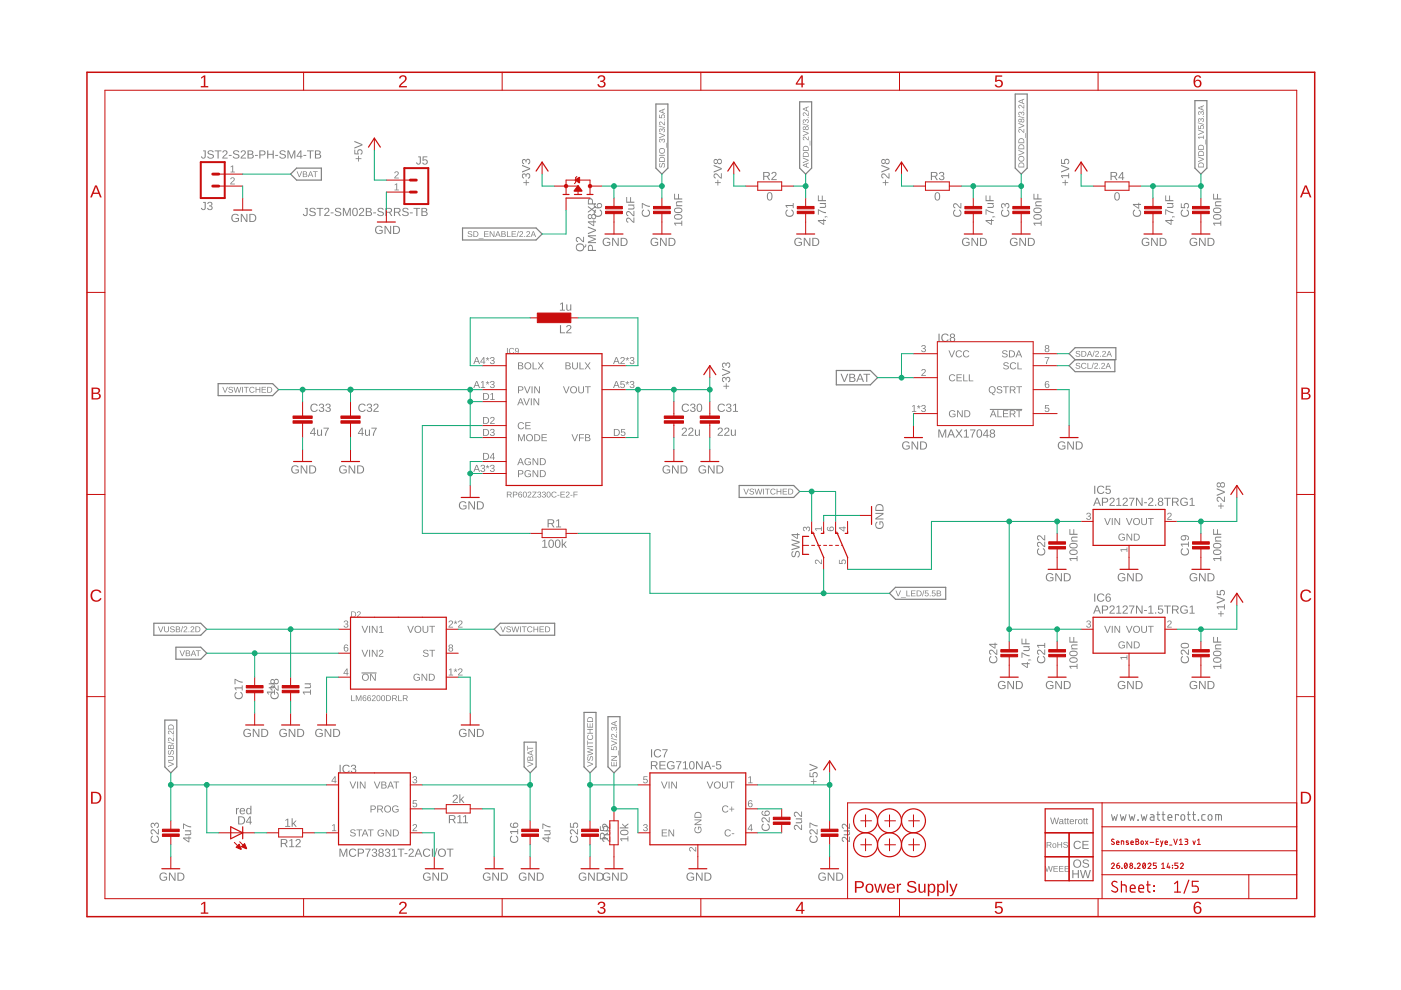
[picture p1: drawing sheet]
<svg xmlns="http://www.w3.org/2000/svg" width="297mm" height="210mm" viewBox="0 0 297 210" stroke-linecap="round" stroke-linejoin="round" font-family="sans-serif">
<g fill="#808080">
<path d="M162.8 40.9a.64 .64 0 0 1 .8 0 .64 .64 0 0 1 .2 .7 .64 .64 0 0 1-.6 .9 .64 .64 0 0 1-.6-.9zM163 41a.97 .97 0 0 0 .2 1.3 .86 .86 0 0 0 0-1.4z"/>
<path d="M198.4 40.9a.64 .64 0 0 1 .8 0 .64 .64 0 0 1 .1 .7 .64 .64 0 0 1-.6 .9 .64 .64 0 0 1-.6-.9zM198.6 41a.97 .97 0 0 0 .1 1.3 .86 .86 0 0 0 0-1.4z"/>
<path d="M236.5 40.9a.64 .64 0 0 1 .7 0 .64 .64 0 0 1 .2 .7 .64 .64 0 0 1-.6 .9 .64 .64 0 0 1-.6-.9zM236.7 41a.97 .97 0 0 0 .1 1.3 .86 .86 0 0 0 0-1.4z"/>
<path d="M225.2 38.6h.6v-.5h.1v.5h.6v.2h-.6v.5h-.1v-.5h-.6zM225 37.1h1.5v-.4h.2v1.1h-.2v-.4h-1.3l.2 .4h-.2zM225 34.9l1.7 .8v.2l-1.7 .7v-.3l1.5-.5-1.5-.6zM225 33.8h.1v.7l.6 .1a.59 .59 0 0 1 .3-.9 .59 .59 0 0 1 .8 .4 .59 .59 0 0 1-.5 .7v-.2a.38 .38 0 0 0 .1-.5 .38 .38 0 0 0-.6-.1 .38 .38 0 0 0 .1 .6v.2l-.9-.1z"/>
<path d="M187.1 38.6h.6v-.5h.1v.5h.6v.2h-.6v.5h-.1v-.5h-.6zM187 36.9a1.1 1.1 0 0 1 1.3 .7l.1-.9h.2v1.2l-.3-.1-.5-.5a.37 .37 0 0 0-.5-.3 .37 .37 0 0 0-.1 .6l.1 .3-.4-.4zM186.9 34.9l1.7 .8v.2l-1.7 .7v-.3l1.5-.5-1.5-.6zM187 33.8l.4-.1 .3 .3a.5 .5 0 0 1 .7-.1 .5 .5 0 0 1 0 .7 .5 .5 0 0 1-.7-.1 .47 .47 0 0 1-.7 .2 .47 .47 0 0 1-.1-.7zM187 34.2a.32 .32 0 0 0 .6 0 .32 .32 0 0 0-.6 0zM187.8 34.2a.36 .36 0 0 0 .7 0 .36 .36 0 0 0-.7 0z"/>
<path d="M151.6 38.6h.5v-.5h.2v.5h.5v.2h-.5v.5h-.2v-.5h-.5zM151.4 36.9a1.1 1.1 0 0 1 1.4 .7v-.9h.2v1.2l-.3-.1-.4-.5a.37 .37 0 0 0-.6-.3 .37 .37 0 0 0-.1 .6l.1 .3-.4-.4zM151.3 34.9l1.7 .8v.2l-1.7 .7v-.3l1.5-.5-1.5-.6zM151.4 33.8l.5-.1 .2 .3a.5 .5 0 0 1 .8-.1 .5 .5 0 0 1 0 .7 .5 .5 0 0 1-.8-.1 .47 .47 0 0 1-.6 .2 .47 .47 0 0 1-.2-.7zM151.4 34.2a.35 .35 0 0 0 .7 0 .35 .35 0 0 0-.7 0zM152.2 34.2a.36 .36 0 0 0 .7 0 .36 .36 0 0 0-.7 0z"/>
<path d="M173.4 46.7h1.2v-.3h.1v.3h.4v.2h-.4v.8h-.1l-1.2-.8zM173.7 46.9l.9 .6v-.6zM174.9 45.9h.5v.2l-.3-.1-.2 .1zM173.4 44.4l1.1 .5 .6 .1v.2l-.7-.1-.8-.5v.9h-.2zM173.8 43h1.3v.2h-.2a.44 .44 0 0 1 .2 .6 .44 .44 0 0 1-.4 .3h-.9v-.2h.8a.32 .32 0 0 0 .4-.4 .32 .32 0 0 0-.4-.2h-.8zM173.4 41.4h.2v1h.6v-.9h.2v.9h.7v.3h-1.7z"/>
<path d="M209 46.7h1.1v-.3h.2v.3h.4v.2h-.4v.8h-.2l-1.1-.8zM209.2 46.9l.9 .6v-.6zM210.4 45.9h.5l.1 .2-.3-.1-.3 .1zM209 44.4l1.1 .5 .6 .1v.2l-.7-.1-.9-.5v.9h-.1zM209.4 43h1.3v.2h-.2a.44 .44 0 0 1 .2 .6 .44 .44 0 0 1-.5 .3h-.8v-.2h.8a.32 .32 0 0 0 .4-.4 .32 .32 0 0 0-.5-.2h-.7zM209 41.4h.2v1h.6v-.9h.2v.9h.7v.3h-1.7z"/>
<path d="M219.1 47.2h1.6v-.4h.1v1.1h-.1v-.5h-1.4l.3 .4h-.2zM219.2 45.6a1.02 1.02 0 0 1 1.7 .4 .95 .95 0 0 1-.9 .6 .95 .95 0 0 1-.9-.6zM219.3 45.8a.66 .66 0 0 0 .4 .6 .66 .66 0 0 0 .7-.1 .41 .41 0 0 0 .2-.6 .41 .41 0 0 0-.6-.1zM219.2 44.3a1.02 1.02 0 0 1 1.7 .3 .95 .95 0 0 1-.9 .6 .95 .95 0 0 1-.9-.6zM219.3 44.4a.66 .66 0 0 0 .4 .6 .66 .66 0 0 0 .7-.1 .41 .41 0 0 0 .2-.6 .41 .41 0 0 0-.6-.1zM219.6 42.8l1.2-.1v.2h-.8a.32 .32 0 0 0-.4 .3 .32 .32 0 0 0 .5 .3h.7v.2h-1.3v-.2h.2l-.2-.3zM219.1 41.1h.2v1h.6v-1h.2v1h.7v.2h-1.7z"/>
<path d="M247.1 46.7h1.1v-.3h.2v.3h.4v.2h-.4v.8h-.2l-1.1-.8zM247.3 46.9l.9 .6v-.6zM248.5 45.9h.5l.1 .2-.3-.1-.3 .1zM247.1 44.4l1.1 .5 .6 .1v.2l-.7-.1-.9-.5v.9h-.1zM247.5 43h1.3v.2h-.3a.44 .44 0 0 1 .3 .6 .44 .44 0 0 1-.5 .3h-.8v-.2h.8a.32 .32 0 0 0 .4-.4 .32 .32 0 0 0-.5-.2h-.7zM247.1 41.4h.1v1h.7v-.9h.2v.9h.7v.3h-1.7z"/>
<path d="M257.2 47.2h1.5v-.4h.2v1.1h-.2v-.5h-1.3l.3 .4h-.2zM257.3 45.6a1.02 1.02 0 0 1 1.7 .4 .95 .95 0 0 1-.9 .6 .95 .95 0 0 1-.9-.6zM257.4 45.8a.66 .66 0 0 0 .4 .6 .66 .66 0 0 0 .7-.1 .41 .41 0 0 0 .2-.6 .41 .41 0 0 0-.6-.1zM257.3 44.3a1.02 1.02 0 0 1 1.7 .3 .95 .95 0 0 1-.9 .6 .95 .95 0 0 1-.9-.6zM257.4 44.4a.66 .66 0 0 0 .4 .6 .66 .66 0 0 0 .7-.1 .41 .41 0 0 0 .2-.6 .41 .41 0 0 0-.6-.1zM257.7 42.8l1.2-.1v.2h-.8a.32 .32 0 0 0-.4 .3 .32 .32 0 0 0 .5 .3h.7v.2h-1.3v-.2h.2l-.2-.3zM257.2 41.1h.2v1h.6v-1h.2v1h.7v.2h-1.7z"/>
<path d="M132.9 46.3a1.1 1.1 0 0 1 1.3 .7l.1-.9h.2v1.1h-.3l-.5-.5a.37 .37 0 0 0-.5-.3 .37 .37 0 0 0-.1 .6l.1 .2-.4-.3zM132.9 44.9a1.1 1.1 0 0 1 1.3 .7l.1-.9h.2v1.2l-.3-.1-.5-.5a.37 .37 0 0 0-.5-.3 .37 .37 0 0 0-.1 .6l.1 .2-.4-.3zM133.2 43.4h1.3v.2h-.2a.44 .44 0 0 1 .2 .5 .44 .44 0 0 1-.4 .3h-.9v-.2h.8a.32 .32 0 0 0 .4-.3 .32 .32 0 0 0-.5-.3h-.7zM132.8 41.8h.2v1h.6v-1h.2v1h.7v.2h-1.7z"/>
<path d="M142.9 47.2h1.6v-.4h.2v1.1h-.2v-.5h-1.4l.3 .4h-.2zM143 45.6a1.02 1.02 0 0 1 1.7 .4 .95 .95 0 0 1-.9 .6 .95 .95 0 0 1-.9-.6zM143.1 45.8a.66 .66 0 0 0 .4 .6 .66 .66 0 0 0 .7-.1 .41 .41 0 0 0 .2-.6 .41 .41 0 0 0-.6-.1zM143 44.3a1.02 1.02 0 0 1 1.7 .3 .95 .95 0 0 1-.9 .6 .95 .95 0 0 1-.9-.6zM143.1 44.4a.66 .66 0 0 0 .4 .6 .66 .66 0 0 0 .7-.1 .41 .41 0 0 0 .2-.6 .41 .41 0 0 0-.6-.1zM143.4 42.8l1.3-.1v.2h-.9a.32 .32 0 0 0-.3 .3 .32 .32 0 0 0 .4 .3h.8v.2h-1.4v-.2h.3l-.3-.3zM142.9 41.1h.2v1h.7v-1h.2v1h.7v.2h-1.8z"/>
<path d="M111 38.6h.5v-.5h.2v.5h.5v.2h-.5v.5h-.2v-.5h-.5zM110.8 36.9l.5-.1 .2 .3a.51 .51 0 0 1 .8-.3 .51 .51 0 0 1 .1 .8l-.4 .3-.1-.2a.35 .35 0 0 0 .3-.5 .35 .35 0 0 0-.5-.1l-.1 .4h-.2a.33 .33 0 0 0-.1-.5 .33 .33 0 0 0-.5 .2 .33 .33 0 0 0 .3 .4v.3l-.4-.4zM110.7 34.9l1.7 .8v.2l-1.7 .7v-.3l1.5-.5-1.5-.6zM110.8 33.9l.5-.2 .2 .4a.51 .51 0 0 1 .8-.4 .51 .51 0 0 1 .1 .8l-.4 .3-.1-.2a.35 .35 0 0 0 .3-.5 .35 .35 0 0 0-.5-.1l-.1 .4h-.2a.33 .33 0 0 0-.1-.5 .33 .33 0 0 0-.5 .3 .33 .33 0 0 0 .3 .4v.2l-.4-.3z"/>
<path d="M43.1 31.9h.5v1.2a.51 .51 0 0 1-.4 .5 .51 .51 0 0 1-.6-.4l.2-.1a.29 .29 0 0 0 .3 .3 .29 .29 0 0 0 .3-.3v-1h-.3zM44.2 32a.8 .8 0 0 1 1.1 .3h-.2a.4 .4 0 0 0-.5-.3 .4 .4 0 0 0-.3 .5l.2 .1a.57 .57 0 0 1 .7 .2 .57 .57 0 0 1-.2 .8h-.3a.63 .63 0 0 1-.8-.4h.2a.46 .46 0 0 0 .6 .3 .46 .46 0 0 0 .3-.5l-.4-.2a.49 .49 0 0 1-.5-.2 .49 .49 0 0 1 .1-.6zM45.5 31.9h1.4v.2h-.5v1.5h-.3v-1.5h-.6zM47.3 32a.55 .55 0 0 1 .9 .1 .55 .55 0 0 1-.3 .8l-.5 .5h.9v.2h-1.2l.1-.3 .5-.5a.37 .37 0 0 0 .3-.5 .37 .37 0 0 0-.6-.1l-.3 .1zM48.5 32.9h.6v.1h-.6zM49.6 32a.8 .8 0 0 1 1.1 .3h-.2a.4 .4 0 0 0-.5-.3 .4 .4 0 0 0-.3 .5l.2 .1a.57 .57 0 0 1 .7 .2 .57 .57 0 0 1-.2 .8h-.3a.63 .63 0 0 1-.8-.4h.3a.46 .46 0 0 0 .5 .3 .46 .46 0 0 0 .4-.5l-.5-.2a.49 .49 0 0 1-.5-.2 .49 .49 0 0 1 .1-.6zM51.2 32a.55 .55 0 0 1 .9 .1 .55 .55 0 0 1-.3 .8l-.5 .5h.9v.2h-1.2l.1-.3 .5-.5a.37 .37 0 0 0 .3-.5 .37 .37 0 0 0-.6-.1l-.3 .1zM52.5 31.9l1.1 .2 .1 .4-.3 .2a.47 .47 0 0 1 .4 .6 .47 .47 0 0 1-.6 .3h-.7zM52.7 32.1v.5l.8-.1-.1-.4zM52.7 32.8v.6h.7l.2-.2-.2-.4zM54.1 32.9h.6v.1h-.6zM55 31.9h.7a.53 .53 0 0 1 .6 .5 .53 .53 0 0 1-.6 .5h-.5v.7h-.2zM55.2 32.1v.7l.7-.1a.35 .35 0 0 0 0-.6zM56.6 31.9h.3v.7h.9v-.7h.2v1.7h-.2v-.8h-.9v.8h-.3zM58.4 32.9h.6v.1h-.6zM59.4 32a.8 .8 0 0 1 1.2 .3h-.2a.4 .4 0 0 0-.5-.3 .4 .4 0 0 0-.3 .5l.2 .1a.57 .57 0 0 1 .7 .2 .57 .57 0 0 1-.2 .8h-.4a.63 .63 0 0 1-.7-.4h.2a.46 .46 0 0 0 .6 .3 .46 .46 0 0 0 .3-.5l-.4-.2a.49 .49 0 0 1-.6-.2 .49 .49 0 0 1 .1-.6zM60.9 31.9h.4l.5 1.5 .5-1.5h.3v1.7h-.2v-1.5l-.5 1.5h-.2l-.6-1.5 .1 1.5h-.3zM63.7 31.9h.2v1.1h.2v.2h-.2v.4h-.2v-.4h-.8zM63.7 32.1l-.6 .9h.6zM64.3 32.9h.6v.1h-.6zM65.1 31.9h1.4v.2h-.6v1.5h-.2v-1.5h-.6zM66.8 31.9l1.1 .2 .1 .4-.3 .2a.47 .47 0 0 1 .4 .6 .47 .47 0 0 1-.6 .3h-.7zM67 32.1v.5l.7-.1v-.4zM67 32.8v.6h.6l.2-.2-.1-.4z"/>
<path d="M49.3 45.6a.9 .9 0 0 1 1.3 .1l-.2 .1a.68 .68 0 0 0-.9 0 .68 .68 0 0 0-.1 .9 .68 .68 0 0 0 .9 .1l.2-.4h-.6v-.2h.8v.6a.94 .94 0 0 1-1.4 .1 .94 .94 0 0 1 0-1.3zM51.1 45.4h.2l1 1.4-.1-1.4h.3v1.7h-.3l-.9-1.5v1.5h-.2zM52.9 45.4h.5a.86 .86 0 0 1 .9 .8 .86 .86 0 0 1-.8 .9h-.6zM53.1 45.5v1.4a.73 .73 0 0 0 1-.7 .73 .73 0 0 0-1-.7z"/>
<path d="M232.5 105.5h.2l.7 1.8h-.2l-.2-.5h-.8l-.2 .5h-.2zM232.6 105.7l-.3 .9h.6zM233.6 105.5h.8a.53 .53 0 0 1 .6 .6 .53 .53 0 0 1-.6 .5h-.5v.7h-.3zM233.9 105.7v.7h.7a.35 .35 0 0 0-.1-.6zM235.4 105.6a.55 .55 0 0 1 .9 .2 .55 .55 0 0 1-.3 .8l-.5 .5h.9v.2h-1.2l.1-.3 .5-.5a.37 .37 0 0 0 .3-.5 .37 .37 0 0 0-.6-.1l-.3 .1zM236.7 105.8l.6-.3v1.6h.4v.2h-1v-.2h.4v-1.4l-.4 .3zM238.2 105.6a.55 .55 0 0 1 .8 .2 .55 .55 0 0 1-.3 .8l-.5 .5h.9v.2h-1.1l.1-.3 .4-.5a.37 .37 0 0 0 .4-.5 .37 .37 0 0 0-.6-.1l-.3 .1zM239.4 105.5h1.1l-.5 1.1-.1 .7h-.2l.1-.5 .5-1.1h-.9zM240.9 105.5h.2l1 1.5-.1-1.5h.2v1.8h-.2l-1-1.5 .1 1.5h-.2zM242.6 106.5h.6v.2h-.6zM243.6 105.6a.55 .55 0 0 1 .8 .2 .55 .55 0 0 1-.3 .8l-.5 .5h.9v.2h-1.1l.1-.3 .4-.5a.37 .37 0 0 0 .4-.5 .37 .37 0 0 0-.6-.1l-.3 .1zM244.9 107h.2v.3h-.2zM245.7 105.6a.51 .51 0 0 1 .7 0 .51 .51 0 0 1 0 .7h-.1a.5 .5 0 0 1 .1 .8 .5 .5 0 0 1-.7 0 .5 .5 0 0 1 .1-.8l-.3-.2zM245.7 106a.35 .35 0 0 0 .7 0 .35 .35 0 0 0-.7 0zM245.7 106.8a.36 .36 0 0 0 .7 0 .36 .36 0 0 0-.7 0zM246.8 105.5h1.4v.2h-.6v1.6h-.2v-1.6h-.6zM248.5 105.5h.8a.5 .5 0 0 1 .6 .4 .5 .5 0 0 1-.4 .6l.5 .8h-.3l-.4-.8h-.6v.8h-.2zM248.7 105.7v.7h.6a.32 .32 0 0 0 .4-.4 .32 .32 0 0 0-.4-.3zM250.4 105.7a.9 .9 0 0 1 1.4 .2l-.2 .1a.68 .68 0 0 0-1-.1 .68 .68 0 0 0 0 1 .68 .68 0 0 0 .9 .1l.1-.4h-.5v-.2h.7v.6a.94 .94 0 0 1-1.3 .1 .94 .94 0 0 1-.1-1.4zM252.3 105.8l.6-.3v1.6h.4v.2h-1.1v-.2h.5v-1.4l-.4 .3z"/>
<path d="M232.5 128.4h.2l.7 1.7h-.2l-.2-.5h-.8l-.2 .5h-.2zM232.6 128.6l-.3 .8h.6zM233.6 128.4h.8a.53 .53 0 0 1 .6 .5 .53 .53 0 0 1-.6 .5h-.5v.7h-.3zM233.9 128.6v.7l.7-.1a.35 .35 0 0 0-.1-.6zM235.4 128.5a.55 .55 0 0 1 .9 .1 .55 .55 0 0 1-.3 .8l-.5 .5h.9v.2h-1.2l.1-.3 .5-.5a.37 .37 0 0 0 .3-.5 .37 .37 0 0 0-.6-.1l-.3 .1zM236.7 128.7l.6-.3v1.5h.4v.2h-1v-.2h.4v-1.3l-.4 .3zM238.2 128.5a.55 .55 0 0 1 .8 .1 .55 .55 0 0 1-.3 .8l-.5 .5h.9v.2h-1.1l.1-.3 .4-.5a.37 .37 0 0 0 .4-.5 .37 .37 0 0 0-.6-.1l-.3 .1zM239.4 128.4h1.1l-.5 1.1-.1 .6h-.2l.1-.4 .5-1.1h-.9zM240.9 128.4h.2l1 1.5-.1-1.5h.2v1.7h-.2l-1-1.5 .1 1.5h-.2zM242.6 129.3h.6v.2h-.6zM243.5 128.7l.6-.3v1.5h.4v.2h-1v-.2h.4v-1.3l-.4 .3zM244.9 129.8h.2v.3h-.2zM245.6 128.4h.9v.2h-.7l-.1 .5a.59 .59 0 0 1 .9 .3 .59 .59 0 0 1-.4 .8 .59 .59 0 0 1-.7-.5h.2a.38 .38 0 0 0 .6 .2 .38 .38 0 0 0 0-.6 .38 .38 0 0 0-.6 0h-.2zM246.8 128.4h1.4v.2h-.6v1.5h-.2v-1.5h-.6zM248.5 128.4h.8a.5 .5 0 0 1 .6 .4 .5 .5 0 0 1-.4 .6l.5 .7h-.3l-.4-.7h-.6v.7h-.2zM248.7 128.6v.6h.6a.32 .32 0 0 0 .4-.3 .32 .32 0 0 0-.4-.3zM250.4 128.6a.9 .9 0 0 1 1.4 .2h-.2a.68 .68 0 0 0-1 0 .68 .68 0 0 0 0 1 .68 .68 0 0 0 .9 0l.1-.4h-.5v-.2h.7v.6a.94 .94 0 0 1-1.3 .1 .94 .94 0 0 1-.1-1.3zM252.3 128.7l.6-.3v1.5h.4v.2h-1.1v-.2h.5v-1.3l-.4 .3z"/>
<path d="M258.3 130.1h.5v-.6h.2v.6h.5v.1h-.5v.5h-.2v-.5h-.5zM258 128.6h1.5v-.5h.2v1.1h-.2v-.4h-1.3l.3 .4h-.2zM258 126.4l1.7 .7v.2l-1.7 .7v-.2l1.5-.6-1.5-.6zM258 125.2h.2v.7l.5 .1a.59 .59 0 0 1 .3-.9 .59 .59 0 0 1 .8 .4 .59 .59 0 0 1-.5 .8v-.3a.38 .38 0 0 0 .1-.5 .38 .38 0 0 0-.5-.1 .38 .38 0 0 0 0 .6v.2l-.9-.1z"/>
<path d="M258.3 107.2h.5v-.5h.2v.5h.5v.2h-.5v.5h-.2v-.5h-.5zM258.1 105.5a1.1 1.1 0 0 1 1.3 .6l.1-.8h.2v1.1h-.3l-.5-.5a.37 .37 0 0 0-.5-.3 .37 .37 0 0 0-.1 .6l.1 .2-.4-.3zM258 103.5l1.7 .7v.3l-1.7 .7v-.3l1.5-.6-1.5-.5zM258.1 102.4l.4-.1 .3 .3a.5 .5 0 0 1 .7-.2 .5 .5 0 0 1 0 .8 .5 .5 0 0 1-.7-.2 .47 .47 0 0 1-.7 .3 .47 .47 0 0 1-.1-.7zM258.1 102.8a.32 .32 0 0 0 .6 0 .32 .32 0 0 0-.6 0zM258.9 102.8a.36 .36 0 0 0 .7 0 .36 .36 0 0 0-.7 0z"/>
<path d="M257.2 118.3h1.5v-.4h.2v1.1h-.2v-.5h-1.3l.3 .4h-.2zM257.3 116.7a1.02 1.02 0 0 1 1.7 .4 .95 .95 0 0 1-.9 .6 .95 .95 0 0 1-.9-.6zM257.4 116.9a.66 .66 0 0 0 .4 .6 .66 .66 0 0 0 .7-.1 .41 .41 0 0 0 .2-.6 .41 .41 0 0 0-.6-.1zM257.3 115.4a1.02 1.02 0 0 1 1.7 .3 .95 .95 0 0 1-.9 .6 .95 .95 0 0 1-.9-.6zM257.4 115.5a.66 .66 0 0 0 .4 .6 .66 .66 0 0 0 .7-.1 .41 .41 0 0 0 .2-.6 .41 .41 0 0 0-.6-.1zM257.7 113.9l1.2-.1v.2h-.8a.32 .32 0 0 0-.4 .3 .32 .32 0 0 0 .5 .3h.7v.2h-1.3v-.2h.2l-.2-.3zM257.2 112.2h.2v1h.6v-1h.2v1h.7v.2h-1.7z"/>
<path d="M257.2 141.2h1.5v-.4h.2v1h-.2v-.4h-1.3l.3 .4h-.2zM257.3 139.6a1.02 1.02 0 0 1 1.7 .3 .95 .95 0 0 1-.9 .6 .95 .95 0 0 1-.9-.6zM257.4 139.8a.66 .66 0 0 0 .4 .5 .66 .66 0 0 0 .7 0 .41 .41 0 0 0 .2-.6 .41 .41 0 0 0-.6-.1zM257.3 138.2a1.02 1.02 0 0 1 1.7 .4 .95 .95 0 0 1-.9 .5 .95 .95 0 0 1-.9-.6zM257.4 138.4a.66 .66 0 0 0 .4 .6 .66 .66 0 0 0 .7-.1 .41 .41 0 0 0 .2-.6 .41 .41 0 0 0-.6-.1zM257.7 136.7l1.2-.1v.2h-.8a.32 .32 0 0 0-.4 .4 .32 .32 0 0 0 .5 .3h.7v.2h-1.3v-.2h.2l-.2-.3zM257.2 135h.2v1h.6v-.9h.2v.9h.7v.3h-1.7z"/>
<path d="M226.7 141.2h1.6v-.4h.2v1h-.2v-.4h-1.4l.3 .4h-.2zM226.8 139.6a1.02 1.02 0 0 1 1.7 .3 .95 .95 0 0 1-.9 .6 .95 .95 0 0 1-.9-.6zM226.9 139.8a.66 .66 0 0 0 .4 .5 .66 .66 0 0 0 .7 0 .41 .41 0 0 0 .2-.6 .41 .41 0 0 0-.6-.1zM226.8 138.2a1.02 1.02 0 0 1 1.7 .4 .95 .95 0 0 1-.9 .5 .95 .95 0 0 1-.9-.6zM226.9 138.4a.66 .66 0 0 0 .4 .6 .66 .66 0 0 0 .7-.1 .41 .41 0 0 0 .2-.6 .41 .41 0 0 0-.6-.1zM227.2 136.7l1.3-.1v.2h-.9a.32 .32 0 0 0-.3 .4 .32 .32 0 0 0 .4 .3h.8v.2h-1.4v-.2h.3l-.3-.3zM226.7 135h.2v1h.7v-.9h.2v.9h.7v.3h-1.8z"/>
<path d="M226.7 118.3h1.6v-.4h.2v1.1h-.2v-.5h-1.4l.3 .4h-.2zM226.8 116.7a1.02 1.02 0 0 1 1.7 .4 .95 .95 0 0 1-.9 .6 .95 .95 0 0 1-.9-.6zM226.9 116.9a.66 .66 0 0 0 .4 .6 .66 .66 0 0 0 .7-.1 .41 .41 0 0 0 .2-.6 .41 .41 0 0 0-.6-.1zM226.8 115.4a1.02 1.02 0 0 1 1.7 .3 .95 .95 0 0 1-.9 .6 .95 .95 0 0 1-.9-.6zM226.9 115.5a.66 .66 0 0 0 .4 .6 .66 .66 0 0 0 .7-.1 .41 .41 0 0 0 .2-.6 .41 .41 0 0 0-.6-.1zM227.2 113.9l1.3-.1v.2h-.9a.32 .32 0 0 0-.3 .3 .32 .32 0 0 0 .4 .3h.8v.2h-1.4v-.2h.3l-.3-.3zM226.7 112.2h.2v1h.7v-1h.2v1h.7v.2h-1.8z"/>
<path d="M72 179.9h.3l.5 1.5 .5-1.5h.3v1.8h-.2v-1.6l-.5 1.6h-.2l-.5-1.6v1.6h-.2zM74.2 180.1a.86 .86 0 0 1 1.3 .2l-.2 .1a.63 .63 0 0 0-.9 0 .63 .63 0 0 0 0 .9 .63 .63 0 0 0 1-.2l.2 .1a.88 .88 0 0 1-1.4 .3 .88 .88 0 0 1 0-1.4zM75.9 179.9h.7a.53 .53 0 0 1 .6 .6 .53 .53 0 0 1-.6 .5h-.5v.7h-.2zM76.1 180.1v.7h.7a.35 .35 0 0 0 0-.6zM77.4 179.9h1.2l-.5 1.1-.1 .7h-.2v-.5l.6-1.1h-1zM79 180a.5 .5 0 0 1 .8 0 .5 .5 0 0 1-.2 .8 .51 .51 0 0 1 .2 .8 .51 .51 0 0 1-.8 0l-.2-.4h.2a.35 .35 0 0 0 .5 .3 .35 .35 0 0 0 .1-.5l-.4-.1v-.2a.33 .33 0 0 0 .5-.2 .33 .33 0 0 0-.2-.4 .33 .33 0 0 0-.4 .3h-.3zM80.4 180a.51 .51 0 0 1 .7 0 .51 .51 0 0 1 .1 .7h-.2a.5 .5 0 0 1 .2 .8 .5 .5 0 0 1-.8 0 .5 .5 0 0 1 .1-.7l-.2-.3zM80.5 180.4a.32 .32 0 0 0 .6 0 .32 .32 0 0 0-.6 0zM80.4 181.2a.36 .36 0 0 0 .7 0 .36 .36 0 0 0-.7 0zM81.8 180a.5 .5 0 0 1 .8 0 .5 .5 0 0 1-.2 .8 .51 .51 0 0 1 .2 .8 .51 .51 0 0 1-.8 0l-.2-.4h.2a.35 .35 0 0 0 .5 .3 .35 .35 0 0 0 .1-.5l-.4-.1v-.2a.33 .33 0 0 0 .5-.2 .33 .33 0 0 0-.3-.4 .33 .33 0 0 0-.4 .3h-.2zM83.1 180.2l.6-.3v1.6h.4v.2h-1v-.2h.4v-1.4l-.4 .3zM84.3 179.9h1.4v.2h-.6v1.6h-.2v-1.6h-.6zM85.8 180.9h.6v.2h-.6zM86.8 180a.55 .55 0 0 1 .8 .2 .55 .55 0 0 1-.3 .8l-.5 .5h.9v.2h-1.1l.1-.3 .4-.5a.37 .37 0 0 0 .4-.5 .37 .37 0 0 0-.6-.1l-.3 .1zM88.6 179.9h.2l.7 1.8h-.2l-.2-.5h-.8l-.2 .5h-.2zM88.7 180.1l-.3 .9h.6zM89.9 180.1a.86 .86 0 0 1 1.3 .2l-.2 .1a.63 .63 0 0 0-.9 0 .63 .63 0 0 0 0 .9 .63 .63 0 0 0 1-.2l.1 .1a.88 .88 0 0 1-1.3 .3 .88 .88 0 0 1 0-1.4zM91.6 179.9h.2v1.8h-.2zM92.5 179.8h.2l-.5 1.9h-.2zM92.8 180.8a.9 .9 0 0 1 1.8 0 .9 .9 0 0 1-1.8 0zM93.2 180.3a.7 .7 0 0 0 .2 1.1 .7 .7 0 0 0 1-.6 .7 .7 0 0 0-.9-.7zM94.7 179.9h1.4v.2h-.6v1.6h-.2v-1.6h-.6z"/>
<path d="M110.2 185.2a.9 .9 0 0 1 1.4 .2l-.2 .1a.68 .68 0 0 0-1-.1 .68 .68 0 0 0 0 1 .68 .68 0 0 0 .9 .1l.1-.4h-.5v-.2h.7v.6a.94 .94 0 0 1-1.3 .1 .94 .94 0 0 1-.1-1.4zM112 185h.3l.9 1.5v-1.5h.2v1.7h-.3l-.9-1.4v1.4h-.2zM113.8 185h.6a.86 .86 0 0 1 .9 .8 .86 .86 0 0 1-.8 .9h-.7zM114 185.2v1.3a.73 .73 0 0 0 1.1-.6 .73 .73 0 0 0-1.1-.7z"/>
<path d="M34 185.2a.9 .9 0 0 1 1.4 .2l-.2 .1a.68 .68 0 0 0-1-.1 .68 .68 0 0 0 0 1 .68 .68 0 0 0 .9 .1l.1-.4h-.5v-.2h.7v.6a.94 .94 0 0 1-1.3 .1 .94 .94 0 0 1-.1-1.4zM35.8 185h.3l.9 1.5v-1.5h.2v1.7h-.3l-.9-1.4v1.4h-.2zM37.6 185h.6a.86 .86 0 0 1 .9 .8 .86 .86 0 0 1-.8 .9h-.7zM37.9 185.2v1.3a.73 .73 0 0 0 1-.6 .73 .73 0 0 0-1-.7z"/>
<path d="M89.9 185.2a.9 .9 0 0 1 1.4 .2l-.3 .1a.68 .68 0 0 0-.9-.1 .68 .68 0 0 0-.1 1 .68 .68 0 0 0 1 .1l.1-.4h-.5v-.2h.7v.6a.94 .94 0 0 1-1.3 .1 .94 .94 0 0 1-.1-1.4zM91.7 185h.3l.9 1.5v-1.5h.2v1.7h-.3l-.9-1.4v1.4h-.2zM93.5 185h.6a.86 .86 0 0 1 .9 .8 .86 .86 0 0 1-.9 .9h-.6zM93.7 185.2v1.3a.73 .73 0 0 0 1-.6 .73 .73 0 0 0-1-.7z"/>
<path d="M50 171.3h.2l.1 .3 .1-.2 .3-.1v.2h-.3l-.1 .3v.8h-.3zM51 171.5a.6 .6 0 0 1 .7-.1 .6 .6 0 0 1 .3 .6h-1a.38 .38 0 0 0 .3 .5 .38 .38 0 0 0 .4-.2l.2 .1a.67 .67 0 0 1-1 .1 .67 .67 0 0 1 .1-1zM51.1 171.6l-.1 .3h.7l-.2-.4zM52.3 171.5l.4-.2 .4 .2v-.7h.2v1.8h-.2v-.2a.5 .5 0 0 1-.7 .2 .5 .5 0 0 1-.2-.6zM52.5 171.6l-.1 .6 .2 .3a.49 .49 0 0 0 .5-.5 .49 .49 0 0 0-.5-.5z"/>
<path d="M102.6 185.2a.9 .9 0 0 1 1.4 .2l-.3 .1a.68 .68 0 0 0-.9-.1 .68 .68 0 0 0-.1 1 .68 .68 0 0 0 1 .1l.1-.4h-.5v-.2h.7v.6a.94 .94 0 0 1-1.3 .1 .94 .94 0 0 1-.1-1.4zM104.4 185h.3l.9 1.5v-1.5h.2v1.7h-.3l-.9-1.4v1.4h-.2zM106.2 185h.6a.86 .86 0 0 1 .9 .8 .86 .86 0 0 1-.9 .9h-.6zM106.4 185.2v1.3a.73 .73 0 0 0 1-.6 .73 .73 0 0 0-1-.7z"/>
<path d="M216.6 140.6h1.1v-.2h.2v.2h.4v.2h-.4v.8h-.2l-1.1-.8zM216.8 140.8l.9 .6v-.6zM218 139.8l.5 .1 .1 .2-.3-.1-.3 .1zM216.6 138.3l1.1 .5 .6 .1v.3l-.7-.2-.8-.5v1h-.2zM217 137h1.3v.2h-.2a.44 .44 0 0 1 .2 .5 .44 .44 0 0 1-.4 .3h-.9v-.2h.8a.32 .32 0 0 0 .4-.3 .32 .32 0 0 0-.5-.3h-.7zM216.6 135.4h.2v1h.6v-1h.2v1h.7v.2h-1.7z"/>
<path d="M138 161.4h.8a.5 .5 0 0 1 .6 .4 .5 .5 0 0 1-.4 .6l.5 .7h-.3l-.4-.7h-.6v.7h-.2zM138.2 161.6v.6h.6a.32 .32 0 0 0 .4-.3 .32 .32 0 0 0-.4-.3zM139.8 161.4h1.3v.2h-1.1v.5h1v.2h-1v.6h1.2v.2h-1.4zM141.6 161.6a.9 .9 0 0 1 1.4 .2h-.2a.68 .68 0 0 0-1 0 .68 .68 0 0 0 0 1 .68 .68 0 0 0 .9 0l.1-.3h-.5v-.2h.7v.6a.94 .94 0 0 1-1.3 0 .94 .94 0 0 1-.1-1.3zM143.3 161.4h1.2l-.5 1.1-.1 .6h-.2v-.4l.6-1.1h-1zM144.8 161.7l.6-.3v1.5h.5v.2h-1.1v-.2h.4v-1.3l-.4 .3zM146.3 161.5a.64 .64 0 0 1 .8 0 .64 .64 0 0 1 .2 .8 .64 .64 0 0 1-.6 .8 .64 .64 0 0 1-.6-.8zM146.5 161.6a.97 .97 0 0 0 .2 1.4 .86 .86 0 0 0 0-1.4zM147.6 161.4h.3l.9 1.5v-1.5h.2v1.7h-.3l-.9-1.4v1.4h-.2zM149.9 161.4h.2l.7 1.7h-.2l-.2-.5h-.8l-.2 .5h-.2zM150 161.6l-.3 .8h.6zM151 162.4h.6v.2h-.6zM151.9 161.4h1v.2h-.8l-.1 .5a.59 .59 0 0 1 .9 .3 .59 .59 0 0 1-.4 .8 .59 .59 0 0 1-.7-.5h.2a.38 .38 0 0 0 .6 .2 .38 .38 0 0 0 0-.6 .38 .38 0 0 0-.6 0h-.2z"/>
<path d="M127.8 177.6a1.1 1.1 0 0 1 1.3 .6l.1-.8h.2v1.1h-.3l-.5-.5a.37 .37 0 0 0-.5-.4 .37 .37 0 0 0-.1 .7l.1 .2-.4-.3zM128.1 176h1.3v.2l-.2 .1a.44 .44 0 0 1 .2 .5 .44 .44 0 0 1-.4 .3h-.9v-.2h.8a.32 .32 0 0 0 .4-.4 .32 .32 0 0 0-.4-.2h-.8zM127.8 174.8a1.1 1.1 0 0 1 1.3 .7l.1-.9h.2v1.1h-.3l-.5-.5a.37 .37 0 0 0-.5-.3 .37 .37 0 0 0-.1 .6l.1 .2-.4-.3z"/>
<path d="M168.4 175a1.1 1.1 0 0 1 1.4 .7l.1-.9h.1v1.2l-.2-.1-.5-.4a.37 .37 0 0 0-.5-.4 .37 .37 0 0 0-.1 .6l.1 .3-.5-.4zM168.7 173.5h1.3v.2h-.2a.44 .44 0 0 1 .3 .5 .44 .44 0 0 1-.5 .4h-.9v-.3h.9a.32 .32 0 0 0 .3-.3 .32 .32 0 0 0-.4-.3h-.8zM168.4 172.2a1.1 1.1 0 0 1 1.4 .7l.1-.8h.1v1.1l-.2-.1-.5-.4a.37 .37 0 0 0-.5-.4 .37 .37 0 0 0-.1 .6l.1 .3-.5-.3z"/>
<path d="M178.6 177.6a1.1 1.1 0 0 1 1.3 .6l.1-.8h.2v1.1h-.3l-.5-.5a.37 .37 0 0 0-.5-.4 .37 .37 0 0 0-.1 .7l.1 .2-.4-.3zM178.9 176h1.3v.2l-.2 .1a.44 .44 0 0 1 .2 .5 .44 .44 0 0 1-.4 .3h-.9v-.2h.8a.32 .32 0 0 0 .4-.4 .32 .32 0 0 0-.4-.2h-.8zM178.6 174.8a1.1 1.1 0 0 1 1.3 .7l.1-.9h.2v1.1h-.3l-.5-.5a.37 .37 0 0 0-.5-.3 .37 .37 0 0 0-.1 .6l.1 .2-.4-.3z"/>
<path d="M145.8 185.2a.9 .9 0 0 1 1.3 .2l-.2 .1a.68 .68 0 0 0-.9-.1 .68 .68 0 0 0-.1 1 .68 .68 0 0 0 1 .1l.1-.4h-.6v-.2h.8v.6a.94 .94 0 0 1-1.4 .1 .94 .94 0 0 1 0-1.4zM147.6 185h.2l1 1.5-.1-1.5h.3v1.7h-.3l-.9-1.4v1.4h-.2zM149.4 185h.5a.86 .86 0 0 1 .9 .8 .86 .86 0 0 1-.8 .9h-.6zM149.6 185.2v1.3a.73 .73 0 0 0 1-.6 .73 .73 0 0 0-1-.7z"/>
<path d="M122.9 185.2a.9 .9 0 0 1 1.4 .2l-.2 .1a.68 .68 0 0 0-1-.1 .68 .68 0 0 0-.1 1 .68 .68 0 0 0 1 .1l.1-.4h-.5v-.2h.7v.6a.94 .94 0 0 1-1.3 .1 .94 .94 0 0 1-.1-1.4zM124.7 185h.3l.9 1.5v-1.5h.2v1.7h-.3l-.9-1.4v1.4h-.2zM126.5 185h.6a.86 .86 0 0 1 .9 .8 .86 .86 0 0 1-.8 .9h-.7zM126.7 185.2v1.3a.73 .73 0 0 0 1.1-.6 .73 .73 0 0 0-1.1-.7z"/>
<path d="M173.7 185.2a.9 .9 0 0 1 1.4 .2l-.3 .1a.68 .68 0 0 0-.9-.1 .68 .68 0 0 0-.1 1 .68 .68 0 0 0 1 .1l.1-.4h-.5v-.2h.7v.6a.94 .94 0 0 1-1.3 .1 .94 .94 0 0 1-.1-1.4zM175.5 185h.3l.9 1.5v-1.5h.2v1.7h-.3l-.9-1.4v1.4h-.2zM177.3 185h.6a.86 .86 0 0 1 .9 .8 .86 .86 0 0 1-.9 .9h-.6zM177.5 185.2v1.3a.73 .73 0 0 0 1-.6 .73 .73 0 0 0-1-.7z"/>
<path d="M131.5 177.7h1.5v-.4h.2v1.1h-.2v-.4h-1.3l.3 .3h-.2zM131.6 176.2a1.02 1.02 0 0 1 1.6 .3 .95 .95 0 0 1-.8 .6 .95 .95 0 0 1-.9-.6zM131.7 176.3a.66 .66 0 0 0 .4 .6 .66 .66 0 0 0 .7-.1 .41 .41 0 0 0 .2-.6 .41 .41 0 0 0-.6-.1zM131.9 174.6l.6 .5 .7-.5v.2l-.6 .5 .2 .1h.4v.2h-1.8v-.2h1.1l-.6-.6z"/>
<path d="M74.5 147.4h.1v1.1h.6v.1h-.7zM75.4 147.4h.3l.3 1.1 .4-1.1h.2v1.2h-.1v-1l-.4 1-.5-1v1h-.2zM77 147.6l.3-.2 .4 .3-.5-.1-.2 .4a.42 .42 0 0 1 .7 .2 .42 .42 0 0 1-.4 .6 .42 .42 0 0 1-.4-.6zM77 148.2a.26 .26 0 0 0 .5 0 .26 .26 0 0 0-.5 0zM78 147.6l.3-.2 .3 .3-.4-.1-.2 .4a.42 .42 0 0 1 .7 .2 .42 .42 0 0 1-.4 .6 .42 .42 0 0 1-.4-.6zM78 148.2a.26 .26 0 0 0 .5 0 .26 .26 0 0 0-.5 0zM79 147.5a.42 .42 0 0 1 .6 .2 .42 .42 0 0 1-.3 .5l-.3 .3h.7v.1h-.9l.5-.6a.24 .24 0 0 0 .1-.4 .24 .24 0 0 0-.4 .1h-.2zM79.9 147.6a.57 .57 0 0 1 .8 .1 .57 .57 0 0 1-.1 .8 .57 .57 0 0 1-.8-.2 .57 .57 0 0 1 .1-.7zM80.1 147.6a.53 .53 0 0 0-.2 .5 .53 .53 0 0 0 .5 .4 .53 .53 0 0 0 .1-.5 .53 .53 0 0 0-.4-.4zM80.9 147.6a.57 .57 0 0 1 .7 .1 .57 .57 0 0 1-.1 .8 .57 .57 0 0 1-.7-.2 .57 .57 0 0 1 .1-.7zM81.1 147.6a.53 .53 0 0 0-.2 .5 .53 .53 0 0 0 .4 .4 .53 .53 0 0 0 .2-.5 .53 .53 0 0 0-.4-.4zM81.9 147.4h.4a.61 .61 0 0 1 .6 .6 .61 .61 0 0 1-.6 .6h-.4zM82 147.6v.9a.52 .52 0 0 0 .8-.5 .52 .52 0 0 0-.8-.4zM83.1 147.4h.6a.35 .35 0 0 1 .4 .3 .35 .35 0 0 1-.2 .4l.3 .5h-.2l-.3-.5h-.4v.5h-.2zM83.3 147.6v.4h.4a.23 .23 0 0 0 .3-.2 .23 .23 0 0 0-.3-.2zM84.4 147.4h.2v1.1h.6v.1h-.8zM85.4 147.4h.6a.35 .35 0 0 1 .4 .3 .35 .35 0 0 1-.3 .4l.4 .5h-.2l-.3-.5h-.4v.5h-.2zM85.6 147.6v.4h.4a.23 .23 0 0 0 .3-.2 .23 .23 0 0 0-.3-.2z"/>
<path d="M67 154.7a.9 .9 0 0 1 1.4 .2l-.2 .1a.68 .68 0 0 0-1 0 .68 .68 0 0 0 0 .9 .68 .68 0 0 0 .9 .1l.1-.4h-.5v-.2h.7v.6a.94 .94 0 0 1-1.3 .1 .94 .94 0 0 1-.1-1.4zM68.8 154.5h.3l.9 1.5v-1.5h.2v1.8h-.3l-.9-1.5v1.5h-.2zM70.6 154.5h.6a.86 .86 0 0 1 .9 .9 .86 .86 0 0 1-.8 .9h-.7zM70.9 154.7v1.4a.73 .73 0 0 0 1-.7 .73 .73 0 0 0-1-.7z"/>
<path d="M97.5 154.7a.9 .9 0 0 1 1.4 .2l-.2 .1a.68 .68 0 0 0-1 0 .68 .68 0 0 0 0 .9 .68 .68 0 0 0 .9 .1l.1-.4h-.5v-.2h.7v.6a.94 .94 0 0 1-1.3 .1 .94 .94 0 0 1-.1-1.4zM99.3 154.5h.3l.9 1.5v-1.5h.2v1.8h-.3l-.9-1.5v1.5h-.2zM101.1 154.5h.6a.86 .86 0 0 1 .9 .9 .86 .86 0 0 1-.8 .9h-.7zM101.3 154.7v1.4a.73 .73 0 0 0 1.1-.7 .73 .73 0 0 0-1.1-.7z"/>
<path d="M59.4 154.7a.9 .9 0 0 1 1.4 .2l-.2 .1a.68 .68 0 0 0-1 0 .68 .68 0 0 0 0 .9 .68 .68 0 0 0 .9 .1l.1-.4h-.5v-.2h.7v.6a.94 .94 0 0 1-1.3 .1 .94 .94 0 0 1-.1-1.4zM61.2 154.5h.3l.9 1.5v-1.5h.2v1.8h-.3l-.9-1.5v1.5h-.2zM63 154.5h.6a.86 .86 0 0 1 .9 .9 .86 .86 0 0 1-.8 .9h-.7zM63.3 154.7v1.4a.73 .73 0 0 0 1-.7 .73 .73 0 0 0-1-.7z"/>
<path d="M51.8 154.7a.9 .9 0 0 1 1.4 .2l-.3 .1a.68 .68 0 0 0-.9 0 .68 .68 0 0 0-.1 .9 .68 .68 0 0 0 1 .1l.1-.4h-.5v-.2h.7v.6a.94 .94 0 0 1-1.3 .1 .94 .94 0 0 1-.1-1.4zM53.6 154.5h.3l.9 1.5v-1.5h.2v1.8h-.3l-.9-1.5v1.5h-.2zM55.4 154.5h.6a.86 .86 0 0 1 .9 .9 .86 .86 0 0 1-.9 .9h-.6zM55.6 154.7v1.4a.73 .73 0 0 0 1-.7 .73 .73 0 0 0-1-.7z"/>
<path d="M107.5 104.3h.5a.35 .35 0 0 1 .5 .2 .35 .35 0 0 1-.3 .4l.3 .6h-.2l-.3-.5h-.4v.5h-.1zM107.6 104.4v.4h.4a.23 .23 0 0 0 .3-.2 .23 .23 0 0 0-.3-.2zM108.8 104.3h.5a.38 .38 0 0 1 .4 .3 .38 .38 0 0 1-.4 .4h-.4v.5h-.1zM108.9 104.4v.5l.6-.1-.1-.4zM110 104.4l.3-.2 .4 .3-.5-.1-.2 .4a.42 .42 0 0 1 .7 .2 .42 .42 0 0 1-.4 .6 .42 .42 0 0 1-.4-.5zM110 105.1a.26 .26 0 0 0 .5 0 .26 .26 0 0 0-.5 0zM111 104.4a.57 .57 0 0 1 .7 .2 .57 .57 0 0 1-.1 .7 .57 .57 0 0 1-.8-.2 .57 .57 0 0 1 .2-.7zM111.2 104.4a.53 .53 0 0 0-.2 .5 .53 .53 0 0 0 .4 .4 .53 .53 0 0 0 .2-.5 .53 .53 0 0 0-.4-.4zM112 104.3a.42 .42 0 0 1 .6 .2 .42 .42 0 0 1-.3 .6l-.3 .2h.7v.2h-.8l.5-.7a.24 .24 0 0 0 0-.4 .24 .24 0 0 0-.4 .2h-.1zM112.9 104.3h.8l-.7 1h.8v.2h-1l.8-1.1h-.7zM114.1 104.3a.35 .35 0 0 1 .5 0 .35 .35 0 0 1-.1 .6 .33 .33 0 0 1 .2 .3 .33 .33 0 0 1-.4 .3l-.3-.1-.1-.2 .4 .2a.23 .23 0 0 0 .3-.3 .23 .23 0 0 0-.3-.2l-.1-.1a.24 .24 0 0 0 .3-.1 .24 .24 0 0 0-.1-.4 .24 .24 0 0 0-.3 .3h-.2zM115 104.3a.35 .35 0 0 1 .6 0 .35 .35 0 0 1-.1 .6 .33 .33 0 0 1 .2 .3 .33 .33 0 0 1-.4 .3l-.3-.1-.1-.2 .4 .2a.23 .23 0 0 0 .3-.3 .23 .23 0 0 0-.3-.2l-.1-.1a.24 .24 0 0 0 .3-.1 .24 .24 0 0 0-.1-.4 .24 .24 0 0 0-.3 .3h-.2zM116 104.4a.57 .57 0 0 1 .7 .2 .57 .57 0 0 1-.1 .7 .57 .57 0 0 1-.7-.2 .57 .57 0 0 1 .1-.7zM116.2 104.4a.53 .53 0 0 0-.2 .5 .53 .53 0 0 0 .4 .4 .53 .53 0 0 0 .2-.5 .53 .53 0 0 0-.4-.4zM117.1 104.4l.6-.1 .3 .2-.1 .1a.46 .46 0 0 0-.7-.1 .46 .46 0 0 0 0 .7 .46 .46 0 0 0 .7-.1l.1 .1a.63 .63 0 0 1-.9 .2 .63 .63 0 0 1 0-1zM118.2 104.9h.4v.2h-.4zM118.8 104.3h1v.1h-.8v.4h.7v.1h-.7v.4h.8v.2h-1zM120.1 104.3a.42 .42 0 0 1 .6 .2 .42 .42 0 0 1-.3 .6l-.3 .2h.7v.2h-.8l.5-.7a.24 .24 0 0 0 0-.4 .24 .24 0 0 0-.4 .2h-.1zM120.9 104.9h.5v.2h-.5zM121.6 104.3h.9v.1h-.7v.4h.6v.2h-.6v.5h-.2z"/>
<path d="M118.8 64.4l.6-.3v1.6h.4v.2h-1.1v-.2h.4v-1.3l-.3 .2zM120.1 64.5h.2v.9a.32 .32 0 0 0 .3 .3 .32 .32 0 0 0 .3-.4v-.8h.2v1.4h-.2v-.3a.44 .44 0 0 1-.5 .3 .44 .44 0 0 1-.3-.5z"/>
<path d="M144.7 90.8a.55 .55 0 0 1 .9 .1 .55 .55 0 0 1-.3 .8l-.5 .5h.9v.2h-1.2l.1-.3 .5-.5a.37 .37 0 0 0 .3-.5 .37 .37 0 0 0-.6-.1l-.3 .1zM146.1 90.8a.55 .55 0 0 1 .8 .1 .55 .55 0 0 1-.3 .8l-.4 .5h.9v.2h-1.2l.1-.3 .4-.5a.37 .37 0 0 0 .4-.5 .37 .37 0 0 0-.6-.1l-.3 .1zM147.3 91.1h.3v.8a.32 .32 0 0 0 .3 .4 .32 .32 0 0 0 .3-.5v-.7h.2v1.3h-.2v-.2a.44 .44 0 0 1-.5 .2 .44 .44 0 0 1-.4-.4z"/>
<path d="M152.3 90.8a.55 .55 0 0 1 .9 .1 .55 .55 0 0 1-.3 .8l-.5 .5h.9v.2h-1.2l.1-.3 .5-.5a.37 .37 0 0 0 .3-.5 .37 .37 0 0 0-.6-.1l-.2 .1zM153.7 90.8a.55 .55 0 0 1 .9 .1 .55 .55 0 0 1-.3 .8l-.5 .5h.9v.2h-1.2l.1-.3 .5-.5a.37 .37 0 0 0 .3-.5 .37 .37 0 0 0-.6-.1l-.3 .1zM155 91.1h.2v.8a.32 .32 0 0 0 .3 .4 .32 .32 0 0 0 .3-.5v-.7h.2v1.3h-.2v-.2a.44 .44 0 0 1-.5 .2 .44 .44 0 0 1-.3-.4z"/>
<path d="M153.4 81.8h.5v-.5h.2v.5h.5v.2h-.5v.5h-.2v-.5h-.5zM153.2 80.1l.5-.1 .2 .3a.51 .51 0 0 1 .8-.3 .51 .51 0 0 1 .1 .8l-.4 .3-.1-.3a.35 .35 0 0 0 .4-.4 .35 .35 0 0 0-.6-.2l-.1 .5h-.2a.33 .33 0 0 0-.1-.5 .33 .33 0 0 0-.5 .2 .33 .33 0 0 0 .3 .4v.2l-.4-.3zM153.1 78.1l1.7 .7v.3l-1.7 .7v-.3l1.5-.6-1.5-.5zM153.2 77l.5-.1 .2 .3a.51 .51 0 0 1 .8-.3 .51 .51 0 0 1 .1 .8l-.4 .3-.1-.2a.35 .35 0 0 0 .4-.5 .35 .35 0 0 0-.6-.1l-.1 .4h-.2a.33 .33 0 0 0-.1-.5 .33 .33 0 0 0-.5 .3 .33 .33 0 0 0 .3 .4v.2l-.4-.4z"/>
<path d="M72.1 98.9a.9 .9 0 0 1 1.4 .2h-.2a.68 .68 0 0 0-1 0 .68 .68 0 0 0 0 .9 .68 .68 0 0 0 .9 .1l.1-.4h-.5v-.2h.7v.6a.94 .94 0 0 1-1.3 .1 .94 .94 0 0 1-.1-1.3zM73.9 98.7h.3l.9 1.5v-1.5h.2v1.7h-.3l-.9-1.5v1.5h-.2zM75.7 98.7h.6a.86 .86 0 0 1 .9 .8 .86 .86 0 0 1-.8 .9h-.7zM76 98.9v1.3a.73 .73 0 0 0 1-.7 .73 .73 0 0 0-1-.6z"/>
<path d="M97.5 106.5a.9 .9 0 0 1 1.4 .2h-.2a.68 .68 0 0 0-1 0 .68 .68 0 0 0 0 1 .68 .68 0 0 0 .9 0l.1-.4h-.5v-.1h.7v.5a.94 .94 0 0 1-1.3 .1 .94 .94 0 0 1-.1-1.3zM99.3 106.3h.3l.9 1.5v-1.5h.2v1.7h-.3l-.9-1.4v1.4h-.2zM101.1 106.3h.6a.86 .86 0 0 1 .9 .8 .86 .86 0 0 1-.8 .9h-.7zM101.3 106.5v1.3a.73 .73 0 0 0 1.1-.6 .73 .73 0 0 0-1.1-.7z"/>
<path d="M140.7 98.9a.9 .9 0 0 1 1.4 .2h-.3a.68 .68 0 0 0-.9 0 .68 .68 0 0 0-.1 .9 .68 .68 0 0 0 1 .1l.1-.4h-.5v-.2h.7v.6a.94 .94 0 0 1-1.4 .1 .94 .94 0 0 1 0-1.3zM142.5 98.7h.3l.9 1.5v-1.5h.2v1.7h-.3l-.9-1.5v1.5h-.2zM144.3 98.7h.6a.86 .86 0 0 1 .9 .8 .86 .86 0 0 1-.9 .9h-.6zM144.5 98.9v1.3a.73 .73 0 0 0 1-.7 .73 .73 0 0 0-1-.6z"/>
<path d="M148.3 98.9a.9 .9 0 0 1 1.4 .2h-.3a.68 .68 0 0 0-.9 0 .68 .68 0 0 0-.1 .9 .68 .68 0 0 0 1 .1l.1-.4h-.5v-.2h.7v.6a.94 .94 0 0 1-1.3 .1 .94 .94 0 0 1-.1-1.3zM150.1 98.7h.3l.9 1.5v-1.5h.2v1.7h-.3l-.9-1.5v1.5h-.2zM151.9 98.7h.6a.86 .86 0 0 1 .9 .8 .86 .86 0 0 1-.9 .9h-.6zM152.1 98.9v1.3a.73 .73 0 0 0 1-.7 .73 .73 0 0 0-1-.6z"/>
<path d="M76.7 90.7h.2v1.1h.2v.2h-.2v.4h-.2v-.4h-.8zM76.7 90.9l-.6 .9h.6zM77.4 91.1h.2v.8a.32 .32 0 0 0 .4 .4 .32 .32 0 0 0 .2-.5v-.7h.2v1.3h-.2v-.2a.44 .44 0 0 1-.5 .2 .44 .44 0 0 1-.3-.4zM78.7 90.7h1.2l-.5 1.1-.1 .6h-.2v-.5l.6-1h-1z"/>
<path d="M66.5 90.7h.2v1.1h.3v.2h-.3v.4h-.2v-.4h-.8zM66.5 90.9l-.6 .9h.6zM67.2 91.1h.2v.8a.32 .32 0 0 0 .4 .4 .32 .32 0 0 0 .3-.5v-.7h.2v1.3h-.2v-.2a.44 .44 0 0 1-.5 .2 .44 .44 0 0 1-.4-.4zM68.6 90.7h1.1l-.5 1.1-.1 .6h-.2l.1-.5 .5-1h-.9z"/>
<path d="M62 98.9a.9 .9 0 0 1 1.3 .2h-.2a.68 .68 0 0 0-.9 0 .68 .68 0 0 0-.1 .9 .68 .68 0 0 0 .9 .1l.2-.4h-.6v-.2h.8v.6a.94 .94 0 0 1-1.4 .1 .94 .94 0 0 1 0-1.3zM63.8 98.7h.2l1 1.5-.1-1.5h.3v1.7h-.3l-.9-1.5v1.5h-.2zM65.6 98.7h.5a.86 .86 0 0 1 .9 .8 .86 .86 0 0 1-.8 .9h-.6zM65.8 98.9v1.3a.73 .73 0 0 0 1-.7 .73 .73 0 0 0-1-.6z"/>
<path d="M185.8 110.7l.2-.1v.2a.68 .68 0 0 0 0 .9 .68 .68 0 0 0 1 .1 .68 .68 0 0 0 0-.9l-.3-.2v.6h-.2v-.8h.5a.91 .91 0 0 1 .2 1.3 .91 .91 0 0 1-1.3 .2 .91 .91 0 0 1-.1-1.3zM185.6 108.7h1.7v.3l-1.4 .9h1.4v.2h-1.7v-.2l1.5-1-1.5 .1zM185.8 107.1a.88 .88 0 0 1 1-.2 .88 .88 0 0 1 .5 .8v.6h-1.7v-.8zM186 107.3l-.2 .8h1.3a.74 .74 0 0 0-.2-.9 .74 .74 0 0 0-.9 .1z"/>
<path d="M171.9 165.6h.5v-.5h.2v.5h.5v.2h-.5v.5h-.2v-.5h-.5zM171.6 163.8h.2v.8h.6a.59 .59 0 0 1 .2-.9 .59 .59 0 0 1 .8 .4 .59 .59 0 0 1-.4 .8l-.1-.3a.38 .38 0 0 0 .2-.5 .38 .38 0 0 0-.6-.1 .38 .38 0 0 0 .1 .6v.2h-1zM171.6 161.9l1.7 .7v.3l-1.7 .7v-.3l1.5-.6-1.5-.5z"/>
<path d="M128 50.6a.9 .9 0 0 1 1.4 .2l-.3 .1a.68 .68 0 0 0-.9-.1 .68 .68 0 0 0-.1 1 .68 .68 0 0 0 1 .1l.1-.4h-.5v-.2h.7v.6a.94 .94 0 0 1-1.4 .1 .94 .94 0 0 1 0-1.4zM129.8 50.4h.3l.9 1.5v-1.5h.2v1.7h-.3l-.9-1.4v1.4h-.2zM131.6 50.4h.6a.86 .86 0 0 1 .9 .9 .86 .86 0 0 1-.9 .8h-.6zM131.8 50.6v1.4a.73 .73 0 0 0 1-.7 .73 .73 0 0 0-1-.7z"/>
<path d="M138.1 50.6a.9 .9 0 0 1 1.4 .2l-.2 .1a.68 .68 0 0 0-1-.1 .68 .68 0 0 0 0 1 .68 .68 0 0 0 .9 .1l.1-.4h-.5v-.2h.8v.6a.94 .94 0 0 1-1.4 .1 .94 .94 0 0 1-.1-1.4zM139.9 50.4h.3l.9 1.5v-1.5h.2v1.7h-.2l-1-1.4 .1 1.4h-.3zM141.7 50.4h.6a.86 .86 0 0 1 .9 .9 .86 .86 0 0 1-.8 .8h-.7zM142 50.6v1.4a.73 .73 0 0 0 1-.7 .73 .73 0 0 0-1-.7z"/>
<path d="M168.6 50.6a.9 .9 0 0 1 1.4 .2l-.2 .1a.68 .68 0 0 0-1-.1 .68 .68 0 0 0 0 1 .68 .68 0 0 0 .9 .1l.1-.4h-.5v-.2h.7v.6a.94 .94 0 0 1-1.3 .1 .94 .94 0 0 1-.1-1.4zM170.4 50.4h.3l.9 1.5v-1.5h.2v1.7h-.3l-.9-1.4v1.4h-.2zM172.2 50.4h.6a.86 .86 0 0 1 .9 .9 .86 .86 0 0 1-.8 .8h-.7zM172.5 50.6v1.4a.73 .73 0 0 0 1-.7 .73 .73 0 0 0-1-.7z"/>
<path d="M204.2 50.6a.9 .9 0 0 1 1.3 .2l-.2 .1a.68 .68 0 0 0-.9-.1 .68 .68 0 0 0-.1 1 .68 .68 0 0 0 1 .1l.1-.4h-.5v-.2h.7v.6a.94 .94 0 0 1-1.4 .1 .94 .94 0 0 1 0-1.4zM206 50.4h.2l1 1.5v-1.5h.2v1.7h-.3l-.9-1.4v1.4h-.2zM207.8 50.4h.5a.86 .86 0 0 1 1 .9 .86 .86 0 0 1-.9 .8h-.6zM208 50.6v1.4a.73 .73 0 0 0 1-.7 .73 .73 0 0 0-1-.7z"/>
<path d="M214.3 50.6a.9 .9 0 0 1 1.4 .2l-.2 .1a.68 .68 0 0 0-1-.1 .68 .68 0 0 0 0 1 .68 .68 0 0 0 .9 .1l.1-.4h-.5v-.2h.7v.6a.94 .94 0 0 1-1.3 .1 .94 .94 0 0 1-.1-1.4zM216.1 50.4h.3l.9 1.5v-1.5h.2v1.7h-.3l-.9-1.4v1.4h-.2zM217.9 50.4h.6a.86 .86 0 0 1 .9 .9 .86 .86 0 0 1-.8 .8h-.7zM218.2 50.6v1.4a.73 .73 0 0 0 1-.7 .73 .73 0 0 0-1-.7z"/>
<path d="M242.3 50.6a.9 .9 0 0 1 1.3 .2l-.2 .1a.68 .68 0 0 0-.9-.1 .68 .68 0 0 0-.1 1 .68 .68 0 0 0 1 .1l.1-.4h-.6v-.2h.8v.6a.94 .94 0 0 1-1.4 .1 .94 .94 0 0 1 0-1.4zM244.1 50.4h.2l1 1.5-.1-1.5h.3v1.7h-.3l-.9-1.4v1.4h-.2zM245.9 50.4h.5a.86 .86 0 0 1 .9 .9 .86 .86 0 0 1-.8 .8h-.6zM246.1 50.6v1.4a.73 .73 0 0 0 1-.7 .73 .73 0 0 0-1-.7z"/>
<path d="M252.4 50.6a.9 .9 0 0 1 1.4 .2l-.2 .1a.68 .68 0 0 0-1-.1 .68 .68 0 0 0 0 1 .68 .68 0 0 0 .9 .1l.1-.4h-.5v-.2h.7v.6a.94 .94 0 0 1-1.3 .1 .94 .94 0 0 1-.1-1.4zM254.2 50.4h.3l.9 1.5v-1.5h.2v1.7h-.3l-.9-1.4v1.4h-.2zM256 50.4h.6a.86 .86 0 0 1 .9 .9 .86 .86 0 0 1-.8 .8h-.7zM256.3 50.6v1.4a.73 .73 0 0 0 1-.7 .73 .73 0 0 0-1-.7z"/>
<path d="M211.8 144.6a.9 .9 0 0 1 1.4 .2h-.3a.68 .68 0 0 0-.9 0 .68 .68 0 0 0-.1 .9 .68 .68 0 0 0 1 .1l.1-.4h-.5v-.2h.7v.6a.94 .94 0 0 1-1.3 .1 .94 .94 0 0 1-.1-1.3zM213.6 144.4h.3l.9 1.5v-1.5h.2v1.7h-.3l-.9-1.5v1.5h-.2zM215.4 144.4h.6a.86 .86 0 0 1 .9 .8 .86 .86 0 0 1-.9 .9h-.6zM215.6 144.6v1.3a.73 .73 0 0 0 1-.7 .73 .73 0 0 0-1-.6z"/>
<path d="M222 144.6a.9 .9 0 0 1 1.3 .2h-.2a.68 .68 0 0 0-1 0 .68 .68 0 0 0 0 .9 .68 .68 0 0 0 .9 .1l.1-.4h-.5v-.2h.8v.6a.94 .94 0 0 1-1.4 .1 .94 .94 0 0 1 0-1.3zM223.7 144.4h.3l.9 1.5v-1.5h.2v1.7h-.2l-1-1.5 .1 1.5h-.3zM225.6 144.4h.5a.86 .86 0 0 1 .9 .8 .86 .86 0 0 1-.8 .9h-.6zM225.8 144.6v1.3a.73 .73 0 0 0 1-.7 .73 .73 0 0 0-1-.6z"/>
<path d="M252.4 144.6a.9 .9 0 0 1 1.4 .2h-.2a.68 .68 0 0 0-1 0 .68 .68 0 0 0 0 .9 .68 .68 0 0 0 .9 .1l.1-.4h-.5v-.2h.7v.6a.94 .94 0 0 1-1.3 .1 .94 .94 0 0 1-.1-1.3zM254.2 144.4h.3l.9 1.5v-1.5h.2v1.7h-.3l-.9-1.5v1.5h-.2zM256 144.4h.6a.86 .86 0 0 1 .9 .8 .86 .86 0 0 1-.8 .9h-.7zM256.3 144.6v1.3a.73 .73 0 0 0 1-.7 .73 .73 0 0 0-1-.6z"/>
<path d="M237.2 144.6a.9 .9 0 0 1 1.4 .2h-.3a.68 .68 0 0 0-.9 0 .68 .68 0 0 0-.1 .9 .68 .68 0 0 0 1 .1l.1-.4h-.5v-.2h.7v.6a.94 .94 0 0 1-1.3 .1 .94 .94 0 0 1-.1-1.3zM239 144.4h.3l.9 1.5v-1.5h.2v1.7h-.3l-.9-1.5v1.5h-.2zM240.8 144.4h.6a.86 .86 0 0 1 .9 .8 .86 .86 0 0 1-.9 .9h-.6zM241 144.6v1.3a.73 .73 0 0 0 1-.7 .73 .73 0 0 0-1-.6z"/>
<path d="M252.4 121.7a.9 .9 0 0 1 1.4 .2l-.2 .1a.68 .68 0 0 0-1-.1 .68 .68 0 0 0 0 1 .68 .68 0 0 0 .9 .1l.1-.4h-.5v-.2h.7v.6a.94 .94 0 0 1-1.3 .1 .94 .94 0 0 1-.1-1.4zM254.2 121.5h.3l.9 1.5v-1.5h.2v1.8h-.3l-.9-1.5v1.5h-.2zM256 121.5h.6a.86 .86 0 0 1 .9 .9 .86 .86 0 0 1-.8 .9h-.7zM256.3 121.7v1.4a.73 .73 0 0 0 1-.7 .73 .73 0 0 0-1-.7z"/>
<path d="M237.2 121.7a.9 .9 0 0 1 1.4 .2l-.3 .1a.68 .68 0 0 0-.9-.1 .68 .68 0 0 0-.1 1 .68 .68 0 0 0 1 .1l.1-.4h-.5v-.2h.7v.6a.94 .94 0 0 1-1.3 .1 .94 .94 0 0 1-.1-1.4zM239 121.5h.3l.9 1.5v-1.5h.2v1.8h-.3l-.9-1.5v1.5h-.2zM240.8 121.5h.6a.86 .86 0 0 1 .9 .9 .86 .86 0 0 1-.9 .9h-.6zM241 121.7v1.4a.73 .73 0 0 0 1-.7 .73 .73 0 0 0-1-.7z"/>
<path d="M222 121.7a.9 .9 0 0 1 1.3 .2l-.2 .1a.68 .68 0 0 0-1-.1 .68 .68 0 0 0 0 1 .68 .68 0 0 0 .9 .1l.1-.4h-.5v-.2h.8v.6a.94 .94 0 0 1-1.4 .1 .94 .94 0 0 1 0-1.4zM223.7 121.5h.3l.9 1.5v-1.5h.2v1.8h-.2l-1-1.5 .1 1.5h-.3zM225.6 121.5h.5a.86 .86 0 0 1 .9 .9 .86 .86 0 0 1-.8 .9h-.6zM225.8 121.7v1.4a.73 .73 0 0 0 1-.7 .73 .73 0 0 0-1-.7z"/>
<path d="M115 114.7l.6-.3v1.6h.4v.1h-1v-.1h.4v-1.4l-.4 .3zM116.5 114.5a.64 .64 0 0 1 .8 .1 .64 .64 0 0 1 .1 .7 .64 .64 0 0 1-.5 .9 .64 .64 0 0 1-.6-.9zM116.7 114.6a.97 .97 0 0 0 .2 1.4 .86 .86 0 0 0 0-1.4zM117.9 114.5a.64 .64 0 0 1 .8 .1 .64 .64 0 0 1 .1 .7 .64 .64 0 0 1-.6 .9 .64 .64 0 0 1-.6-.9zM118.1 114.6a.97 .97 0 0 0 .1 1.4 .86 .86 0 0 0 0-1.4zM119.1 114.3h.2v1.2l.6-.7h.3l-.6 .6 .6 .7h-.3l-.4-.6-.2 .2v.4h-.2z"/>
<path d="M38.8 177.6h1.2v-.3h.1v.3h.4v.2h-.4v.8h-.1l-1.2-.8zM39.1 177.8l.9 .6v-.6zM39.2 176h1.3v.2l-.2 .1a.44 .44 0 0 1 .2 .5 .44 .44 0 0 1-.4 .3h-.9v-.2h.8a.32 .32 0 0 0 .4-.4 .32 .32 0 0 0-.4-.2h-.8zM38.8 174.6l1.1 .5 .6 .1v.2l-.7-.1-.8-.5v.9h-.2z"/>
<path d="M115 177.6h1.2v-.3h.1v.3h.4v.2h-.4v.8h-.1l-1.2-.8zM115.2 177.8l1 .6v-.6zM115.4 176h1.3v.2l-.2 .1a.44 .44 0 0 1 .2 .5 .44 .44 0 0 1-.4 .3h-.9v-.2h.8a.32 .32 0 0 0 .4-.4 .32 .32 0 0 0-.4-.2h-.8zM115 174.6l1.1 .5 .6 .1v.2l-.7-.1-.8-.5v.9h-.2z"/>
<path d="M56.6 146.6h1.5v-.4h.2v1.1h-.2v-.4h-1.3l.3 .3h-.2zM57 144.9h1.3v.2h-.2a.44 .44 0 0 1 .2 .5 .44 .44 0 0 1-.4 .3h-.9v-.2h.8a.32 .32 0 0 0 .4-.3 .32 .32 0 0 0-.4-.3h-.8z"/>
<path d="M64.2 146.6h1.5v-.4h.2v1.1h-.2v-.4h-1.3l.3 .3h-.2zM64.6 144.9h1.3v.2h-.2a.44 .44 0 0 1 .2 .5 .44 .44 0 0 1-.4 .3h-.9v-.2h.8a.32 .32 0 0 0 .4-.3 .32 .32 0 0 0-.4-.3h-.8z"/>
<path d="M128 185.2a.9 .9 0 0 1 1.4 .2l-.3 .1a.68 .68 0 0 0-.9-.1 .68 .68 0 0 0-.1 1 .68 .68 0 0 0 1 .1l.1-.4h-.5v-.2h.7v.6a.94 .94 0 0 1-1.4 .1 .94 .94 0 0 1 0-1.4zM129.8 185h.3l.9 1.5v-1.5h.2v1.7h-.3l-.9-1.4v1.4h-.2zM131.6 185h.6a.86 .86 0 0 1 .9 .8 .86 .86 0 0 1-.9 .9h-.6zM131.8 185.2v1.3a.73 .73 0 0 0 1-.6 .73 .73 0 0 0-1-.7z"/>
<path d="M96.1 168.6a.55 .55 0 0 1 .9 .1 .55 .55 0 0 1-.3 .8l-.5 .5h.9v.2h-1.1v-.3l.5-.4a.37 .37 0 0 0 .3-.6 .37 .37 0 0 0-.6-.1l-.2 .1zM97.4 168.4h.2v1.1l.6-.6h.2l-.5 .6 .6 .7h-.3l-.4-.6-.2 .2v.4h-.2z"/>
<path d="M60.5 173.9l.6-.3v1.5h.4v.2h-1v-.2h.4v-1.3l-.4 .3zM61.8 173.5h.3v1.1l.5-.6h.3l-.5 .6 .5 .7h-.2l-.5-.6-.1 .1v.5h-.3z"/>
<path d="M79.7 48.1a.9 .9 0 0 1 1.4 .2h-.2a.68 .68 0 0 0-1 0 .68 .68 0 0 0 0 1 .68 .68 0 0 0 .9 0l.1-.4h-.5v-.2h.7v.6a.94 .94 0 0 1-1.3 .1 .94 .94 0 0 1-.1-1.3zM81.5 47.9h.3l.9 1.5v-1.5h.2v1.7h-.3l-.9-1.5v1.5h-.2zM83.3 47.9h.6a.86 .86 0 0 1 .9 .8 .86 .86 0 0 1-.8 .9h-.7zM83.6 48.1v1.3a.73 .73 0 0 0 1-.6 .73 .73 0 0 0-1-.7z"/>
<path d="M75.4 33.6h.5v-.6h.2v.6h.5v.1h-.5v.6h-.2v-.6h-.5zM75.1 31.7h.2v.8h.6a.59 .59 0 0 1 .2-.8 .59 .59 0 0 1 .8 .4 .59 .59 0 0 1-.4 .7l-.1-.2a.38 .38 0 0 0 .2-.6 .38 .38 0 0 0-.6 0 .38 .38 0 0 0 .1 .6v.2l-1-.1zM75.1 29.9l1.7 .7v.2l-1.7 .7v-.2l1.5-.6-1.5-.6z"/>
<path d="M124.8 52a.53 .53 0 0 1 .6-.1 .53 .53 0 0 1 .3 .6v.5h.7v.2h-1.8zM125 52.2l-.2 .8h.7v-.7zM124.6 49.9h1.8v.2h-1.5l1.5 .5v.2l-1.5 .5h1.5v.2h-1.8v-.3l1.5-.5-1.5-.5zM124.6 48l1.8 .7v.3l-1.8 .7v-.3l1.6-.6-1.6-.5zM124.6 46.9h1.2v-.2h.2v.2h.4v.2h-.4v.8h-.2l-1.2-.7zM124.9 47.1l.9 .6v-.6zM124.7 45.5l.5-.1 .3 .3a.5 .5 0 0 1 .7-.2 .5 .5 0 0 1 0 .8 .5 .5 0 0 1-.7-.1 .47 .47 0 0 1-.7 .2 .47 .47 0 0 1-.1-.7zM124.8 45.9a.32 .32 0 0 0 .6 0 .32 .32 0 0 0-.6 0zM125.5 45.9a.36 .36 0 0 0 .7 0 .36 .36 0 0 0-.7 0zM124.6 43.7l.9 .6 .9-.7v.3l-.8 .5 .8 .5v.3l-.9-.7-.9 .6v-.2l.7-.5-.7-.5zM124.8 42.2a.53 .53 0 0 1 .6-.1 .53 .53 0 0 1 .3 .5v.5h.7v.3h-1.8zM125 42.3l-.2 .8h.7v-.7z"/>
<path d="M198.9 91.1h.4l.5 1.4 .5-1.4h.3v1.7h-.2v-1.5l-.5 1.5h-.2l-.6-1.5 .1 1.5h-.3zM201.5 91.1h.3l.7 1.7h-.3l-.1-.5h-.8l-.2 .5h-.3zM201.7 91.2l-.4 .9h.7zM202.6 91.1h.3l.4 .6 .5-.6h.3l-.6 .8 .6 .9h-.3l-.5-.8-.5 .8h-.3l.7-.9zM204.4 91.3l.6-.2v1.5h.4v.2h-1.1v-.2h.5v-1.3l-.4 .2zM205.7 91.1h1.1l-.5 1.1-.1 .6h-.2l.1-.5 .5-1.1h-.9zM207.3 91.1a.64 .64 0 0 1 .7 .1 .64 .64 0 0 1 .2 .7 .64 .64 0 0 1-.6 .9 .64 .64 0 0 1-.6-.9zM207.5 91.3a.97 .97 0 0 0 .1 1.3 .86 .86 0 0 0 0-1.4zM209.2 91.1h.2v1.1h.2v.2h-.2v.4h-.2v-.4h-.8zM209.2 91.3l-.6 .9h.6zM210 91.2a.51 .51 0 0 1 .7-.1 .51 .51 0 0 1 .1 .7l-.2 .1a.5 .5 0 0 1 .2 .7 .5 .5 0 0 1-.8 0 .5 .5 0 0 1 .2-.7l-.3-.3zM210.1 91.5a.32 .32 0 0 0 .6 0 .32 .32 0 0 0-.6 0zM210.1 92.3a.36 .36 0 0 0 .7 0 .36 .36 0 0 0-.7 0z"/>
<path d="M191.5 93.8a.9 .9 0 0 1 1.3 .2h-.2a.68 .68 0 0 0-.9 0 .68 .68 0 0 0-.1 1 .68 .68 0 0 0 1 0l.1-.3h-.5v-.2h.7v.6a.94 .94 0 0 1-1.4 0 .94 .94 0 0 1 0-1.3zM193.3 93.6h.2l1 1.5v-1.5h.2v1.7h-.3l-.9-1.4v1.4h-.2zM195.1 93.6h.5a.86 .86 0 0 1 1 .8 .86 .86 0 0 1-.9 .9h-.6zM195.3 93.8v1.3a.73 .73 0 0 0 1-.6 .73 .73 0 0 0-1-.7z"/>
<path d="M224.5 93.8a.9 .9 0 0 1 1.4 .2h-.3a.68 .68 0 0 0-.9 0 .68 .68 0 0 0-.1 1 .68 .68 0 0 0 1 0l.1-.3h-.5v-.2h.7v.6a.94 .94 0 0 1-1.3 0 .94 .94 0 0 1-.1-1.3zM226.3 93.6h.3l.9 1.5v-1.5h.2v1.7h-.3l-.9-1.4v1.4h-.2zM228.1 93.6h.6a.86 .86 0 0 1 .9 .8 .86 .86 0 0 1-.9 .9h-.6zM228.3 93.8v1.3a.73 .73 0 0 0 1-.6 .73 .73 0 0 0-1-.7z"/>
<path d="M64.7 44.1h.5v1.2a.51 .51 0 0 1-.4 .5 .51 .51 0 0 1-.6-.4l.2-.1a.29 .29 0 0 0 .3 .3 .29 .29 0 0 0 .3-.3v-1h-.3zM65.8 44.2a.8 .8 0 0 1 1.1 .3h-.2a.4 .4 0 0 0-.5-.3 .4 .4 0 0 0-.3 .5l.2 .1a.57 .57 0 0 1 .7 .2 .57 .57 0 0 1-.2 .8h-.3a.63 .63 0 0 1-.8-.4l.3-.1a.46 .46 0 0 0 .5 .4 .46 .46 0 0 0 .3-.5l-.4-.2a.49 .49 0 0 1-.5-.2 .49 .49 0 0 1 .1-.6zM67.1 44.1h1.4v.2h-.5v1.5h-.3v-1.5h-.6zM68.9 44.2a.55 .55 0 0 1 .9 .1 .55 .55 0 0 1-.3 .8l-.5 .5h.9v.2h-1.2l.1-.3 .5-.5a.37 .37 0 0 0 .3-.5 .37 .37 0 0 0-.6-.1l-.3 .1zM70.1 45h.6v.2h-.6zM71.2 44.2a.8 .8 0 0 1 1.1 .3h-.2a.4 .4 0 0 0-.5-.3 .4 .4 0 0 0-.3 .5l.2 .1a.57 .57 0 0 1 .7 .2 .57 .57 0 0 1-.2 .8h-.3a.63 .63 0 0 1-.8-.4l.3-.1a.46 .46 0 0 0 .5 .4 .46 .46 0 0 0 .4-.5l-.5-.2a.49 .49 0 0 1-.5-.2 .49 .49 0 0 1 .1-.6zM72.7 44.1h.3l.5 1.4 .6-1.4h.3v1.7h-.2v-1.5l-.6 1.5h-.1l-.6-1.5v1.5h-.2zM74.9 44.2a.64 .64 0 0 1 .8 0 .64 .64 0 0 1 .2 .7 .64 .64 0 0 1-.6 .9 .64 .64 0 0 1-.6-.9zM75.1 44.3a.97 .97 0 0 0 .2 1.3 .86 .86 0 0 0 0-1.4zM76.3 44.2a.55 .55 0 0 1 .8 .1 .55 .55 0 0 1-.3 .8l-.5 .5h.9v.2h-1.1l.1-.3 .4-.5a.37 .37 0 0 0 .4-.5 .37 .37 0 0 0-.6-.1l-.3 .1zM77.6 44.1l1.1 .2 .1 .3-.3 .3a.47 .47 0 0 1 .4 .6 .47 .47 0 0 1-.6 .3h-.7zM77.8 44.3v.5l.7-.1v-.4zM77.8 45v.6h.6l.2-.2-.1-.4zM79.1 45h.6v.2h-.6zM80.2 44.2a.8 .8 0 0 1 1.2 .3h-.3a.4 .4 0 0 0-.5-.3 .4 .4 0 0 0-.2 .5l.1 .1a.57 .57 0 0 1 .8 .2 .57 .57 0 0 1-.2 .8h-.4a.63 .63 0 0 1-.7-.4l.2-.1a.46 .46 0 0 0 .5 .4 .46 .46 0 0 0 .4-.5l-.5-.2a.49 .49 0 0 1-.5-.2 .49 .49 0 0 1 .1-.6zM81.7 44.1h.8a.5 .5 0 0 1 .6 .4 .5 .5 0 0 1-.4 .6l.5 .7h-.3l-.4-.7h-.5v.7h-.3zM82 44.3v.6h.5a.32 .32 0 0 0 .4-.3 .32 .32 0 0 0-.4-.3zM83.5 44.1h.8a.5 .5 0 0 1 .6 .4 .5 .5 0 0 1-.4 .6l.5 .7h-.3l-.4-.7h-.5v.7h-.3zM83.8 44.3v.6h.5a.32 .32 0 0 0 .4-.3 .32 .32 0 0 0-.4-.3zM85.5 44.2a.8 .8 0 0 1 1.1 .3h-.2a.4 .4 0 0 0-.5-.3 .4 .4 0 0 0-.3 .5l.2 .1a.57 .57 0 0 1 .7 .2 .57 .57 0 0 1-.2 .8h-.3a.63 .63 0 0 1-.8-.4l.3-.1a.46 .46 0 0 0 .5 .4 .46 .46 0 0 0 .4-.5l-.5-.2a.49 .49 0 0 1-.5-.2 .49 .49 0 0 1 .1-.6zM86.9 45h.6v.2h-.6zM87.7 44.1h1.4v.2h-.6v1.5h-.2v-1.5h-.6zM89.3 44.1l1.2 .2 .1 .3-.3 .3a.47 .47 0 0 1 .4 .6 .47 .47 0 0 1-.7 .3h-.7zM89.6 44.3v.5l.7-.1-.1-.4zM89.6 45v.6h.6l.2-.2-.1-.4z"/>
</g>
<g fill="none" stroke="#808080" stroke-width=".21">
<path d="M235.7 172.7l.3 1.2 .3-.8 .3 .8 .3-1.2M237.5 172.7l.3 1.2 .3-.8 .3 .8 .4-1.2M239.4 172.7l.3 1.2 .3-.8 .3 .8 .3-1.2M241.2 173.8l.1 .1zM242 172.7l.3 1.2 .3-.8 .3 .8 .3-1.2M243.9 172.7h.6l.1 .2 .1 1h-.5a.35 .35 0 0 1-.4-.3 .35 .35 0 0 1 .4-.4h.5M245.3 172.7h.6M245.5 172.1v1.7l.4 .1M246.4 172.7h.6M246.6 172.1v1.7l.4 .1M247.6 173.3h.9a.43 .43 0 0 0-.3-.6 .43 .43 0 0 0-.6 .4l.1 .7 .8 .1M249.8 172.9v-.2h-.6v1.2"/>
<path d="M250.5 172.8h.6l.1 .7a.4 .4 0 0 1-.4 .4 .4 .4 0 0 1-.4-.4zM251.8 172.7h.5M251.9 172.1l.1 1.7 .3 .1M252.9 172.7h.6M253 172.1v1.5l.2 .3h.3M254 173.8l.1 .1zM255.5 172.7h-.5l-.2 .3 .1 .8 .6 .1M256.3 172.8h.5l.2 .7a.41 .41 0 0 1-.4 .4 .41 .41 0 0 1-.5-.4zM257.7 173.9v-1.2l1.2 .1 .1 1.1M258.4 172.7v1.2"/>
</g>
<g fill="#808080">
<path d="M48.9 35.3l.5-.2v1.3h.4v.2h-.9v-.2h.3v-1.1l-.3 .2z"/>
<path d="M49 37.7a.5 .5 0 0 1 .7 .2 .5 .5 0 0 1-.4 .7l-.3 .3h.8v.2h-1l.6-.7a.3 .3 0 0 0 .1-.5 .3 .3 0 0 0-.5 .1h-.2z"/>
<path d="M230.5 108.8a.43 .43 0 0 1 .7 0 .43 .43 0 0 1-.2 .6 .39 .39 0 0 1 .3 .5 .39 .39 0 0 1-.5 .3l-.4-.2-.1-.2h.2a.3 .3 0 0 0 .4 .3 .3 .3 0 0 0 .1-.5l-.3-.1v-.1a.29 .29 0 0 0 .4-.2 .29 .29 0 0 0-.2-.4 .29 .29 0 0 0-.4 .3h-.2z"/>
<path d="M237.6 116.4h1.3v-.3h.1v.9h-.1v-.4h-1.2l.3 .4h-.2z"/>
<path d="M247.6 108.8a.5 .5 0 0 1 .8 .2 .5 .5 0 0 1-.4 .7l-.3 .3h.7v.2h-.9l.5-.7a.3 .3 0 0 0 .2-.5 .3 .3 0 0 0-.5 .1h-.2z"/>
<path d="M230.5 131.7a.43 .43 0 0 1 .7-.1 .43 .43 0 0 1-.2 .7 .39 .39 0 0 1 .3 .5 .39 .39 0 0 1-.5 .3l-.4-.3-.1-.1h.2a.3 .3 0 0 0 .4 .2 .3 .3 0 0 0 .1-.4l-.3-.1v-.2a.29 .29 0 0 0 .4-.1 .29 .29 0 0 0-.2-.4 .29 .29 0 0 0-.4 .3l-.2-.1z"/>
<path d="M237.6 139.3h1.3v-.4h.1v1h-.1v-.4h-1.2l.3 .3h-.2z"/>
<path d="M247.6 131.7a.5 .5 0 0 1 .8 .2 .5 .5 0 0 1-.4 .7l-.3 .3h.7v.2h-.9l.5-.8a.3 .3 0 0 0 .2-.5 .3 .3 0 0 0-.5 .2l-.2-.1z"/>
<path d="M87.6 164.7a.43 .43 0 0 1 .7-.1 .43 .43 0 0 1-.2 .7 .39 .39 0 0 1 .4 .5 .39 .39 0 0 1-.5 .3l-.5-.2-.1-.2h.2a.3 .3 0 0 0 .4 .2 .3 .3 0 0 0 .2-.4l-.4-.1v-.2a.29 .29 0 0 0 .4-.1 .29 .29 0 0 0-.2-.4 .29 .29 0 0 0-.3 .3h-.2z"/>
<path d="M87.5 169.7h.9v.1h-.7v.5a.5 .5 0 0 1 .7 .2 .5 .5 0 0 1-.3 .7 .5 .5 0 0 1-.7-.4l.5 .2a.34 .34 0 0 0 .3-.5 .34 .34 0 0 0-.5 0h-.2z"/>
<path d="M87.6 174.8a.5 .5 0 0 1 .8 .3 .5 .5 0 0 1-.4 .6l-.3 .4h.7v.1h-.9l.5-.7a.3 .3 0 0 0 .2-.5 .3 .3 0 0 0-.5 .1h-.2z"/>
<path d="M70.4 175l.6-.2v1.3h.3v.1h-.9v-.1h.4v-1.2l-.4 .3z"/>
<path d="M136.4 164.6h.9v.2h-.7v.4a.5 .5 0 0 1 .7 .2 .5 .5 0 0 1-.3 .7 .5 .5 0 0 1-.7-.4l.5 .2a.34 .34 0 0 0 .3-.5 .34 .34 0 0 0-.5 0h-.2z"/>
<path d="M146.2 179.7a.78 .78 0 0 1 1.1 .5l.1 .1v-.7h.2v.9l-.7-.5a.3 .3 0 0 0-.5-.2 .3 .3 0 0 0 .1 .5v.2l-.4-.3z"/>
<path d="M158.7 164.8l.5-.2v1.3h.4v.2h-1v-.2h.4v-1.1l-.3 .2z"/>
<path d="M136.5 174.8a.43 .43 0 0 1 .7 0 .43 .43 0 0 1-.2 .7 .39 .39 0 0 1 .3 .4 .39 .39 0 0 1-.4 .3l-.5-.2-.1-.2h.2a.3 .3 0 0 0 .4 .3 .3 .3 0 0 0 .2-.5h-.4v-.2a.29 .29 0 0 0 .4-.1 .29 .29 0 0 0-.2-.4 .29 .29 0 0 0-.4 .2h-.1z"/>
<path d="M73 131.7a.43 .43 0 0 1 .7-.1 .43 .43 0 0 1-.2 .7 .39 .39 0 0 1 .4 .5 .39 .39 0 0 1-.5 .3l-.5-.3-.1-.1h.2a.3 .3 0 0 0 .4 .2 .3 .3 0 0 0 .2-.4l-.4-.1v-.2a.29 .29 0 0 0 .4-.1 .29 .29 0 0 0-.2-.4 .29 .29 0 0 0-.3 .3l-.2-.1z"/>
<path d="M161.8 36.5h.8a.5 .5 0 0 1 .6 .4 .5 .5 0 0 1-.4 .5l.5 .8h-.3l-.4-.7h-.6v.7h-.2zM162 36.7v.6h.6a.32 .32 0 0 0 .4-.3 .32 .32 0 0 0-.4-.3zM163.7 36.6a.55 .55 0 0 1 .9 .1 .55 .55 0 0 1-.3 .8l-.5 .5h.9v.2h-1.2l.1-.3 .5-.5a.37 .37 0 0 0 .3-.5 .37 .37 0 0 0-.6-.1l-.3 .1z"/>
<path d="M197.4 36.5h.8a.5 .5 0 0 1 .6 .4 .5 .5 0 0 1-.4 .5l.4 .8h-.2l-.5-.7h-.5v.7h-.2zM197.6 36.7v.6h.6a.32 .32 0 0 0 .3-.3 .32 .32 0 0 0-.4-.3zM199.3 36.6a.5 .5 0 0 1 .8-.1 .5 .5 0 0 1-.3 .8 .51 .51 0 0 1 .3 .8 .51 .51 0 0 1-.9 0l-.1-.4h.2a.35 .35 0 0 0 .5 .3 .35 .35 0 0 0 .1-.5l-.4-.1v-.2a.33 .33 0 0 0 .4-.1 .33 .33 0 0 0-.2-.5 .33 .33 0 0 0-.4 .3h-.2z"/>
<path d="M235.5 36.5h.8a.5 .5 0 0 1 .6 .4 .5 .5 0 0 1-.4 .5l.4 .8h-.2l-.5-.7h-.5v.7h-.2zM235.7 36.7v.6h.6a.32 .32 0 0 0 .3-.3 .32 .32 0 0 0-.4-.3zM237.9 36.5h.2v1.1h.3v.2h-.3v.4h-.2v-.4h-.8zM237.9 36.7l-.6 .9h.6z"/>
<path d="M166.8 44.5l.2-.1v.2a.63 .63 0 0 0 0 1 .63 .63 0 0 0 .9-.1 .63 .63 0 0 0-.2-.9l.1-.2a.87 .87 0 0 1 .3 1.3 .87 .87 0 0 1-1.3 .1 .87 .87 0 0 1 0-1.3zM166.6 43.5h1.5v-.5h.2v1.1h-.2v-.4h-1.3l.2 .4h-.2z"/>
<path d="M202.3 44.5l.2-.1 .1 .2a.63 .63 0 0 0-.1 1 .63 .63 0 0 0 1-.1 .63 .63 0 0 0-.2-.9l.1-.2a.87 .87 0 0 1 .2 1.3 .87 .87 0 0 1-1.2 .1 .87 .87 0 0 1-.1-1.3zM202.2 43.2a1.1 1.1 0 0 1 1.3 .7l.1-.8h.2v1.1l-.3-.1-.4-.4a.37 .37 0 0 0-.6-.4 .37 .37 0 0 0-.1 .6l.1 .3-.4-.4z"/>
<path d="M212.5 44.5l.2-.1v.2a.63 .63 0 0 0 0 1 .63 .63 0 0 0 .9-.1 .63 .63 0 0 0-.1-.9l.1-.2a.87 .87 0 0 1 .2 1.3 .87 .87 0 0 1-1.3 .1 .87 .87 0 0 1 0-1.3zM212.4 43.2l.4-.1 .3 .3a.51 .51 0 0 1 .7-.3 .51 .51 0 0 1 .2 .8l-.5 .3v-.2a.35 .35 0 0 0 .3-.5 .35 .35 0 0 0-.5-.1l-.1 .4h-.2a.33 .33 0 0 0-.2-.5 .33 .33 0 0 0-.4 .3 .33 .33 0 0 0 .3 .4v.2l-.4-.4z"/>
<path d="M240.4 44.5l.2-.1 .1 .2a.63 .63 0 0 0-.1 1 .63 .63 0 0 0 1-.1 .63 .63 0 0 0-.2-.9l.1-.2a.87 .87 0 0 1 .2 1.3 .87 .87 0 0 1-1.2 .1 .87 .87 0 0 1-.1-1.3zM240.2 43.2h1.2v-.2h.1v.2h.4v.2h-.4v.9h-.1l-1.2-.8zM240.4 43.4l1 .7v-.7z"/>
<path d="M250.6 44.5l.2-.1v.2a.63 .63 0 0 0 0 1 .63 .63 0 0 0 .9-.1 .63 .63 0 0 0-.1-.9v-.2a.87 .87 0 0 1 .3 1.3 .87 .87 0 0 1-1.3 .1 .87 .87 0 0 1 0-1.3zM250.4 43.1h.1v.8h.6a.59 .59 0 0 1 .3-.8 .59 .59 0 0 1 .8 .4 .59 .59 0 0 1-.5 .7v-.2a.38 .38 0 0 0 .1-.6 .38 .38 0 0 0-.6 0 .38 .38 0 0 0 .1 .6v.2l-.9-.1z"/>
<path d="M126.1 44.5l.2-.1 .1 .2a.63 .63 0 0 0-.1 1 .63 .63 0 0 0 1-.1 .63 .63 0 0 0-.2-.9l.1-.2a.87 .87 0 0 1 .3 1.3 .87 .87 0 0 1-1.3 .1 .87 .87 0 0 1-.1-1.3zM126 43.2l.2-.1 .1 .2-.2 .1a.47 .47 0 0 0 .2 .5 .47 .47 0 0 0 .5 .1 .55 .55 0 0 1 0-.9 .55 .55 0 0 1 .9 .3 .55 .55 0 0 1-.4 .7 .87 .87 0 0 1-.9 0 .87 .87 0 0 1-.5-.8zM126.7 43.6a.37 .37 0 0 0 .7 0 .37 .37 0 0 0-.7 0z"/>
<path d="M136.3 44.5l.2-.1v.2a.63 .63 0 0 0 0 1 .63 .63 0 0 0 .9-.1 .63 .63 0 0 0-.1-.9l.1-.2a.87 .87 0 0 1 .2 1.3 .87 .87 0 0 1-1.3 .1 .87 .87 0 0 1 0-1.3zM136.1 43.1l1.1 .4 .6 .1v.3l-.7-.2-.8-.4v.9h-.2z"/>
<path d="M43.1 42.8h.5v1.2a.51 .51 0 0 1-.4 .6 .51 .51 0 0 1-.6-.5h.2a.29 .29 0 0 0 .3 .3 .29 .29 0 0 0 .3-.4v-1h-.3zM44.1 42.9a.5 .5 0 0 1 .8 0 .5 .5 0 0 1-.2 .8 .51 .51 0 0 1 .2 .7 .51 .51 0 0 1-.8 0l-.2-.3h.2a.35 .35 0 0 0 .5 .3 .35 .35 0 0 0 .2-.6h-.5v-.2a.33 .33 0 0 0 .5-.2 .33 .33 0 0 0-.2-.5 .33 .33 0 0 0-.4 .4l-.3-.1z"/>
<path d="M232 103h.2v1.7h-.2zM232.8 103.2a.86 .86 0 0 1 1.3 .2l-.2 .1a.63 .63 0 0 0-.9-.1 .63 .63 0 0 0 0 1 .63 .63 0 0 0 1-.2l.2 .1a.88 .88 0 0 1-1.4 .2 .88 .88 0 0 1 0-1.3zM234.5 103h.9v.2h-.7l-.1 .5a.59 .59 0 0 1 .9 .3 .59 .59 0 0 1-.4 .8 .59 .59 0 0 1-.7-.5h.2a.38 .38 0 0 0 .5 .2 .38 .38 0 0 0 .1-.6 .38 .38 0 0 0-.6 0h-.2z"/>
<path d="M237.3 113.3l.8-.2 .4 .4h-.2a.58 .58 0 0 0-.8 0 .58 .58 0 0 0 0 .9 .58 .58 0 0 0 .8-.1v-.3h-.4v-.1h.6v.5a.8 .8 0 0 1-1.1 .1 .8 .8 0 0 1-.1-1.2zM238.8 113.1h.3l.8 1.3v-1.3h.1v1.5h-.2l-.8-1.2v1.2h-.2zM240.4 113.1h.5a.74 .74 0 0 1 .8 .7 .74 .74 0 0 1-.8 .8h-.5zM240.6 113.3v1.2a.62 .62 0 0 0 .9-.6 .62 .62 0 0 0-.9-.6z"/>
<path d="M234.1 109.8h.2l.5 1.3 .5-1.3h.2l-.6 1.5h-.2zM235.7 109.8h.2v1.5h-.2zM236.3 109.8h.2l.8 1.3v-1.3h.2v1.5h-.3l-.7-1.2v1.2h-.2z"/>
<path d="M238.7 109.8h.2l.5 1.3 .5-1.3h.2l-.6 1.5h-.2zM240.2 110.6a.76 .76 0 0 1 1.5 0 .76 .76 0 0 1-1.5 0zM240.3 110.6a.6 .6 0 0 0 1.2 0 .6 .6 0 0 0-1.2 0zM242 109.8h.2v1a.41 .41 0 0 0 .4 .4 .41 .41 0 0 0 .4-.4v-1h.2v1a.61 .61 0 0 1-.6 .5 .61 .61 0 0 1-.6-.5zM243.4 109.8h1.2v.2h-.5v1.3h-.2v-1.3h-.5z"/>
<path d="M232 125.8h.2v1.8h-.2zM232.8 126.1a.86 .86 0 0 1 1.3 .1l-.2 .1a.63 .63 0 0 0-.9 0 .63 .63 0 0 0 0 .9 .63 .63 0 0 0 1-.2l.2 .1a.88 .88 0 0 1-1.4 .3 .88 .88 0 0 1 0-1.3zM234.7 125.9h.1a.5 .5 0 0 1 .7 .3h-.2l-.1-.1a.47 .47 0 0 0-.5 .1 .47 .47 0 0 0-.1 .5 .55 .55 0 0 1 .8 .1 .55 .55 0 0 1-.2 .8 .55 .55 0 0 1-.7-.4l-.1-.7zM234.6 127a.37 .37 0 0 0 .7 0 .37 .37 0 0 0-.7 0z"/>
<path d="M237.3 136.2l.8-.2 .4 .3-.2 .1a.58 .58 0 0 0-.8 0 .58 .58 0 0 0 0 .8 .58 .58 0 0 0 .8 0v-.3h-.4v-.2h.6v.5a.8 .8 0 0 1-1.1 .1 .8 .8 0 0 1-.1-1.1zM238.8 136h.3l.8 1.3v-1.3h.1v1.5h-.2l-.8-1.3v1.3h-.2zM240.4 136h.5a.74 .74 0 0 1 .8 .7 .74 .74 0 0 1-.8 .8h-.5zM240.6 136.2v1.1a.62 .62 0 0 0 .9-.6 .62 .62 0 0 0-.9-.5z"/>
<path d="M234.1 132.7h.2l.5 1.3 .5-1.3h.2l-.6 1.5h-.2zM235.7 132.7h.2v1.5h-.2zM236.3 132.7h.2l.8 1.3v-1.3h.2v1.5h-.3l-.7-1.3v1.3h-.2z"/>
<path d="M238.7 132.7h.2l.5 1.3 .5-1.3h.2l-.6 1.5h-.2zM240.2 133.4a.76 .76 0 0 1 1.5 0 .76 .76 0 0 1-1.5 0zM240.3 133.4a.6 .6 0 0 0 1.2 0 .6 .6 0 0 0-1.2 0zM242 132.7h.2v.9a.41 .41 0 0 0 .4 .4 .41 .41 0 0 0 .4-.4v-.9h.2v.9a.61 .61 0 0 1-.6 .6 .61 .61 0 0 1-.6-.6zM243.4 132.7h1.2v.2h-.5v1.3h-.2v-1.3h-.5z"/>
<path d="M250.6 116.3l.2-.1v.2a.63 .63 0 0 0 0 1 .63 .63 0 0 0 .9-.1 .63 .63 0 0 0-.1-.9v-.2a.87 .87 0 0 1 .3 1.3 .87 .87 0 0 1-1.3 .1 .87 .87 0 0 1 0-1.3zM250.4 115.3h1.5v-.5h.2v1.1h-.2v-.4h-1.3l.2 .4h-.2zM250.4 113.7a1.03 1.03 0 0 1 1.7 .4l-.1 .3-.3 .2v-.2l.2-.1a.48 .48 0 0 0-.2-.5 .48 .48 0 0 0-.5-.1 .56 .56 0 0 1 .1 .8 .56 .56 0 0 1-.8 0 .56 .56 0 0 1-.1-.8zM250.5 114.1a.4 .4 0 0 0 .8 0 .4 .4 0 0 0-.8 0z"/>
<path d="M250.6 139.2l.2-.1v.2a.63 .63 0 0 0 0 .9 .63 .63 0 0 0 .9 0 .63 .63 0 0 0-.1-.9v-.2a.87 .87 0 0 1 .3 1.2 .87 .87 0 0 1-1.3 .2 .87 .87 0 0 1 0-1.3zM250.5 137.9a1.1 1.1 0 0 1 1.3 .7l.1-.9h.2v1.1h-.3l-.5-.5a.37 .37 0 0 0-.5-.3 .37 .37 0 0 0-.1 .6l.1 .2-.4-.3zM250.4 136.5a1.02 1.02 0 0 1 1.7 .4 .95 .95 0 0 1-.9 .6 .95 .95 0 0 1-.9-.6zM250.6 136.7a.66 .66 0 0 0 .3 .6 .66 .66 0 0 0 .7-.1 .41 .41 0 0 0 .2-.6 .41 .41 0 0 0-.6-.1z"/>
<path d="M220.1 139.2l.2-.1 .1 .2a.63 .63 0 0 0-.1 .9 .63 .63 0 0 0 .9 0 .63 .63 0 0 0-.1-.9l.1-.2a.87 .87 0 0 1 .2 1.2 .87 .87 0 0 1-1.3 .2 .87 .87 0 0 1 0-1.3zM220 137.9a1.1 1.1 0 0 1 1.3 .7l.1-.9h.2v1.1h-.3l-.5-.5a.37 .37 0 0 0-.5-.3 .37 .37 0 0 0-.1 .6l.1 .2-.4-.3zM219.9 136.7h1.5v-.4h.2v1.1h-.2v-.4h-1.3l.3 .3h-.2z"/>
<path d="M220.1 116.3l.2-.1 .1 .2a.63 .63 0 0 0-.1 1 .63 .63 0 0 0 .9-.1 .63 .63 0 0 0-.1-.9l.1-.2a.87 .87 0 0 1 .2 1.3 .87 .87 0 0 1-1.3 .1 .87 .87 0 0 1 0-1.3zM220 115a1.1 1.1 0 0 1 1.3 .7l.1-.8h.2v1.1l-.3-.1-.5-.4a.37 .37 0 0 0-.5-.4 .37 .37 0 0 0-.1 .6l.1 .3-.4-.4zM220 113.6a1.1 1.1 0 0 1 1.3 .7l.1-.8h.2v1.1l-.3-.1-.5-.4a.37 .37 0 0 0-.5-.4 .37 .37 0 0 0-.1 .6l.1 .3-.4-.4z"/>
<path d="M72 162.2h.2v1.7h-.2zM72.8 162.4a.86 .86 0 0 1 1.4 .2h-.3a.63 .63 0 0 0-.9 0 .63 .63 0 0 0 0 .9 .63 .63 0 0 0 1-.1l.2 .1a.88 .88 0 0 1-1.3 .2 .88 .88 0 0 1-.1-1.3zM74.6 162.3a.5 .5 0 0 1 .8-.1 .5 .5 0 0 1-.3 .8 .51 .51 0 0 1 .3 .8 .51 .51 0 0 1-.9 0l-.1-.4h.2a.35 .35 0 0 0 .5 .3 .35 .35 0 0 0 .1-.5l-.4-.1v-.2a.33 .33 0 0 0 .5-.2 .33 .33 0 0 0-.3-.4 .33 .33 0 0 0-.4 .3h-.2z"/>
<path d="M74.1 165.7h.2l.5 1.3 .5-1.3h.2l-.6 1.5h-.2zM75.7 165.7h.2v1.5h-.2zM76.3 165.7h.2l.8 1.3v-1.3h.2v1.5h-.2l-.8-1.3v1.3h-.2z"/>
<path d="M70.9 164.6h.2v1h.3v.1h-.3v.4h-.1v-.4h-.7zM71 164.8l-.6 .8h.6z"/>
<path d="M79.3 165.7h.2l.5 1.3 .5-1.3h.2l-.6 1.5h-.2zM80.9 165.7l.9 .2 .1 .3-.3 .2 .4 .2-.2 .5-.9 .1zM81 165.9v.4l.7-.1-.1-.3zM81 166.5v.5l.8-.1-.2-.4zM82.7 165.7h.2l.6 1.5h-.2l-.1-.4h-.7l-.2 .4h-.2zM82.8 165.9l-.3 .7h.6zM83.4 165.7h1.2v.2h-.5v1.3h-.2v-1.3h-.5z"/>
<path d="M78.6 170.8h.6a.45 .45 0 0 1 .5 .4 .45 .45 0 0 1-.5 .5h-.4v.6h-.2zM78.8 170.9v.6l.7-.1-.2-.4zM80 170.8h.7a.43 .43 0 0 1 .5 .3 .43 .43 0 0 1-.4 .5l.5 .7h-.3l-.4-.7h-.4v.7h-.2zM80.2 170.9v.6h.5a.28 .28 0 0 0 .3-.3 .28 .28 0 0 0-.3-.3zM81.4 171.5a.76 .76 0 0 1 1.5 0 .76 .76 0 0 1-1.5 0zM81.6 171.5a.57 .57 0 0 0 1.1 0 .57 .57 0 0 0-1.1 0zM83.3 171l.8-.2 .4 .3-.2 .1a.58 .58 0 0 0-.8 0 .58 .58 0 0 0 0 .8 .58 .58 0 0 0 .8 0v-.3h-.4v-.2h.6v.5a.8 .8 0 0 1-1.1 .1 .8 .8 0 0 1-.1-1.1z"/>
<path d="M80.2 176l.8-.1 .4 .3h-.2a.58 .58 0 0 0-.8 .1 .58 .58 0 0 0 0 .8 .58 .58 0 0 0 .8-.1v-.2h-.4v-.2h.6v.5a.8 .8 0 0 1-1.1 .1 .8 .8 0 0 1-.1-1.2zM81.8 175.9h.2l.8 1.2v-1.2h.2v1.4h-.3l-.8-1.2v1.2h-.1zM83.3 175.9h.5a.74 .74 0 0 1 .8 .7 .74 .74 0 0 1-.7 .7h-.6zM83.5 176v1.2a.62 .62 0 0 0 .9-.6 .62 .62 0 0 0-.9-.6z"/>
<path d="M74.4 175.9h.6l.4 .3h-.2a.34 .34 0 0 0-.4-.2 .34 .34 0 0 0-.3 .4 .71 .71 0 0 1 .9 .7l-.4 .2a.64 .64 0 0 1-.8-.3l.2-.1a.39 .39 0 0 0 .5 .3 .39 .39 0 0 0 .3-.4l-.6-.2a.38 .38 0 0 1-.3-.2 .38 .38 0 0 1 .1-.5zM75.6 175.9h1.2v.1h-.5v1.3h-.2v-1.3h-.5zM77.3 175.9h.2l.6 1.4h-.2l-.2-.4h-.6l-.2 .4h-.2zM77.4 176l-.3 .8h.6zM78 175.9h1.2v.1h-.5v1.3h-.2v-1.3h-.5z"/>
<path d="M50.5 173.1h.6a.86 .86 0 0 1 .9 .8 .86 .86 0 0 1-.9 .9h-.6zM50.7 173.3v1.3a.73 .73 0 0 0 1-.7 .73 .73 0 0 0-1-.6zM52.9 173.1h.3v1.1h.2v.2h-.2v.4h-.2v-.4h-.9zM53 173.3l-.7 .9h.7z"/>
<path d="M209.9 139.2l.2-.1 .1 .2a.63 .63 0 0 0-.1 .9 .63 .63 0 0 0 1 0 .63 .63 0 0 0-.2-.9l.1-.2a.87 .87 0 0 1 .3 1.2 .87 .87 0 0 1-1.3 .2 .87 .87 0 0 1-.1-1.3zM209.8 137.9a1.1 1.1 0 0 1 1.4 .7l.1-.9h.1v1.1h-.2l-.5-.5a.37 .37 0 0 0-.5-.3 .37 .37 0 0 0-.2 .6l.1 .2-.4-.3zM209.7 136.5h1.2v-.2h.2v.2h.3v.2h-.3v.8h-.2l-1.2-.8zM210 136.7l.9 .6v-.6z"/>
<path d="M138 158.9h.3v1.7h-.3zM138.8 159.1a.86 .86 0 0 1 1.4 .2h-.2a.63 .63 0 0 0-1 0 .63 .63 0 0 0 .1 .9 .63 .63 0 0 0 .9-.1l.2 .1a.88 .88 0 0 1-1.3 .2 .88 .88 0 0 1-.1-1.3zM140.4 158.9h1.2l-.5 1.1-.1 .6h-.3l.1-.5 .5-1.1h-.9z"/>
<path d="M140.1 165.7h.3l.4 1.3 .5-1.3h.2l-.6 1.5h-.2zM141.8 165.7h.2v1.5h-.2zM142.3 165.7h.3l.8 1.3-.1-1.3h.2v1.5h-.2l-.8-1.3v1.3h-.2z"/>
<path d="M147.4 175.4l.2-.1v.2a.58 .58 0 0 0 0 .8 .58 .58 0 0 0 .9 0 .58 .58 0 0 0-.1-.8h-.3v.4h-.1v-.6h.5a.78 .78 0 0 1 .1 1.1 .78 .78 0 0 1-1.1 .1 .78 .78 0 0 1-.1-1.1zM147.2 173.7h1.5v.3l-1.2 .8h1.2v.1h-1.5v-.2l1.3-.8h-1.3zM147.4 172.3a.76 .76 0 0 1 .8-.1 .76 .76 0 0 1 .5 .6v.6h-1.5zM147.5 172.5l-.1 .7h1.2a.63 .63 0 0 0-.3-.8 .63 .63 0 0 0-.8 .1z"/>
<path d="M149.8 165.7h.2l.5 1.3 .5-1.3h.2l-.6 1.5h-.2zM151.3 166.4a.76 .76 0 0 1 1.5 0 .76 .76 0 0 1-1.5 0zM151.5 166.4a.57 .57 0 0 0 1.1 0 .57 .57 0 0 0-1.1 0zM153.1 165.7h.2v.9a.41 .41 0 0 0 .4 .4 .41 .41 0 0 0 .4-.4v-.9h.2v.9a.61 .61 0 0 1-.6 .6 .61 .61 0 0 1-.6-.6zM154.5 165.7h1.2v.2h-.5v1.3h-.2v-1.3h-.5z"/>
<path d="M153.3 171l.7-.2 .4 .3-.2 .1a.54 .54 0 0 0-.8 0 .54 .54 0 0 0 .1 .8 .54 .54 0 0 0 .8-.2l.1 .1a.75 .75 0 0 1-1.1 .2 .75 .75 0 0 1 0-1.1zM155.1 171h.1v.5h.5v.1h-.5v.5h-.1v-.5h-.5v-.1h.5z"/>
<path d="M158.8 169.7h.5l.2 .2-.5-.1-.2 .6a.47 .47 0 0 1 .7 .1 .47 .47 0 0 1-.2 .7 .47 .47 0 0 1-.7-.4v-.6zM158.7 170.7a.35 .35 0 0 0 .7 0 .35 .35 0 0 0-.7 0z"/>
<path d="M153.8 176l.8-.1 .4 .3-.2 .1a.54 .54 0 0 0-.8-.1 .54 .54 0 0 0 0 .8 .54 .54 0 0 0 .8-.1l.2 .1a.75 .75 0 0 1-1.2 .2 .75 .75 0 0 1 0-1.2zM155.1 176.7h.6v.2h-.6z"/>
<path d="M159.2 174.8h.2v.9h.2v.2h-.2v.3h-.2v-.3h-.7zM159.2 175l-.5 .7h.5z"/>
<path d="M140.3 175.9h1.1v.1h-.9v.5h.9v.2h-.9v.5h1v.1h-1.2zM141.7 175.9h.3l.8 1.2-.1-1.2h.2v1.4h-.2l-.8-1.2v1.2h-.2z"/>
<path d="M121.1 177.3l.1-.1 .1 .2a.63 .63 0 0 0 0 .9 .63 .63 0 0 0 .9 0 .63 .63 0 0 0-.2-1l.1-.1a.87 .87 0 0 1 .3 1.2 .87 .87 0 0 1-1.3 .2 .87 .87 0 0 1 0-1.3zM120.9 176a1.1 1.1 0 0 1 1.4 .6l.1-.8h.2v1.1h-.3l-.5-.5a.37 .37 0 0 0-.5-.3 .37 .37 0 0 0-.1 .6l.1 .2-.5-.3zM120.8 174.5h.2v.8h.6a.59 .59 0 0 1 .2-.9 .59 .59 0 0 1 .8 .4 .59 .59 0 0 1-.4 .8l-.1-.3a.38 .38 0 0 0 .2-.5 .38 .38 0 0 0-.6-.1 .38 .38 0 0 0 .1 .6v.2h-1z"/>
<path d="M161.7 174.7l.2-.1v.3a.63 .63 0 0 0 0 .9 .63 .63 0 0 0 .9-.1 .63 .63 0 0 0-.1-.9l.1-.2a.87 .87 0 0 1 .2 1.3 .87 .87 0 0 1-1.3 .1 .87 .87 0 0 1 0-1.3zM161.6 173.4a1.1 1.1 0 0 1 1.3 .7l.1-.8h.2v1.1l-.3-.1-.5-.4a.37 .37 0 0 0-.5-.4 .37 .37 0 0 0-.1 .6l.1 .3-.4-.4zM161.6 172l.2-.1v.2l-.1 .1a.47 .47 0 0 0 .1 .5 .47 .47 0 0 0 .5 .1 .55 .55 0 0 1 .1-.9 .55 .55 0 0 1 .8 .3 .55 .55 0 0 1-.4 .7 .87 .87 0 0 1-.9 .1 .87 .87 0 0 1-.4-.8zM162.3 172.4a.37 .37 0 0 0 .7 0 .37 .37 0 0 0-.7 0z"/>
<path d="M171.8 177.3l.2-.1 .1 .2a.63 .63 0 0 0 0 .9 .63 .63 0 0 0 .9 0 .63 .63 0 0 0-.2-1l.1-.1a.87 .87 0 0 1 .3 1.2 .87 .87 0 0 1-1.3 .2 .87 .87 0 0 1-.1-1.3zM171.7 176a1.1 1.1 0 0 1 1.4 .6l.1-.8h.1v1.1h-.2l-.5-.5a.37 .37 0 0 0-.5-.3 .37 .37 0 0 0-.1 .6l.1 .2-.5-.3zM171.6 174.4l1.1 .5 .6 .1v.2l-.6-.1-.9-.5v.9h-.2z"/>
<path d="M127.3 176.7l.6-.1 .3 .4 .7-.5v.2l-.7 .5v.5h.7v.3h-1.7zM127.5 176.9l-.1 .8h.6l-.1-.8zM127.2 175.2h.2v.8h.5a.59 .59 0 0 1 .3-.9 .59 .59 0 0 1 .8 .4 .59 .59 0 0 1-.5 .8v-.3a.38 .38 0 0 0 .2-.5 .38 .38 0 0 0-.6-.1 .38 .38 0 0 0 0 .6v.2h-.9z"/>
<path d="M74.5 129.6h.4a.61 .61 0 0 1 .6 .6 .61 .61 0 0 1-.6 .7h-.4zM74.6 129.8v.9a.52 .52 0 0 0 .7-.4 .52 .52 0 0 0-.7-.5zM75.8 129.7a.42 .42 0 0 1 .7 .2 .42 .42 0 0 1-.4 .6l-.2 .2h.6v.2h-.8l.5-.7a.24 .24 0 0 0 0-.4 .24 .24 0 0 0-.4 .2l-.1-.1z"/>
<path d="M76.7 132.7h.2l.5 1.3 .4-1.3h.3l-.6 1.5h-.2zM78.3 132.7h.2v1.5h-.2zM78.8 132.7h.3l.8 1.3v-1.3h.1v1.5h-.2l-.8-1.3v1.3h-.2zM80.4 132.9l.5-.2v1.3h.4v.2h-.9v-.2h.3v-1.1l-.3 .2z"/>
<path d="M76.7 137.8h.2l.5 1.3 .4-1.3h.3l-.6 1.4h-.2zM78.3 137.8h.2v1.4h-.2zM78.8 137.8h.3l.8 1.2v-1.2h.1v1.4h-.2l-.8-1.2v1.2h-.2zM80.5 137.9a.5 .5 0 0 1 .7 .2 .5 .5 0 0 1-.4 .7l-.3 .3h.8v.1h-1l.6-.7a.3 .3 0 0 0 .1-.5 .3 .3 0 0 0-.5 .2l-.2-.1z"/>
<path d="M73.1 136.7h.5l.2 .2-.5-.1-.2 .6a.47 .47 0 0 1 .7 0 .47 .47 0 0 1-.2 .7 .47 .47 0 0 1-.7-.3v-.6zM73 137.6a.35 .35 0 0 0 .7 0 .35 .35 0 0 0-.7 0z"/>
<path d="M76.7 143.6a.76 .76 0 0 1 1.5 0 .76 .76 0 0 1-1.5 0zM76.9 143.6a.57 .57 0 0 0 1.1 0 .57 .57 0 0 0-1.1 0zM78.5 142.9h.2l.8 1.2v-1.2h.2v1.4h-.3l-.8-1.2 .1 1.2h-.2z"/>
</g>
<path d="M76.6 142.7h3.2" fill="none" stroke="#808080" stroke-width=".21"/>
<g fill="#808080">
<path d="M172.9 118.8a.78 .78 0 0 1 1.1 .5l.1 .1v-.8h.2v1l-.8-.5a.3 .3 0 0 0-.5-.2 .3 .3 0 0 0 .2 .5v.2l-.4-.3z"/>
<path d="M172.8 112h1.3v-.3h.2v.9h-.2v-.4h-1.1l.2 .3h-.2z"/>
<path d="M170.3 111.8l.4-.1 .3 .3a.4 .4 0 0 1 .4-.4 .4 .4 0 0 1 .3 .5l-.2 .5-.2 .1v-.2a.3 .3 0 0 0 .3-.4 .3 .3 0 0 0-.5-.2v.4h-.2a.29 .29 0 0 0-.1-.4 .29 .29 0 0 0-.4 .2 .29 .29 0 0 0 .2 .3v.2l-.3-.3z"/>
<path d="M177.9 118.7h.1v.7h.5a.5 .5 0 0 1 .2-.7 .5 .5 0 0 1 .7 .3 .5 .5 0 0 1-.4 .6l.2-.5a.34 .34 0 0 0-.5-.3 .34 .34 0 0 0 0 .6v.2l-.8-.1z"/>
<path d="M195.5 73.3a.43 .43 0 0 1 .7-.1 .43 .43 0 0 1-.2 .7 .39 .39 0 0 1 .3 .5 .39 .39 0 0 1-.5 .3l-.4-.3-.1-.1h.2a.3 .3 0 0 0 .4 .2 .3 .3 0 0 0 .1-.5h-.3v-.2a.29 .29 0 0 0 .4-.1 .29 .29 0 0 0-.2-.4 .29 .29 0 0 0-.4 .3l-.2-.1z"/>
<path d="M195.5 78.3a.5 .5 0 0 1 .8 .3 .5 .5 0 0 1-.5 .6l-.3 .4h.8v.1h-1l.6-.7a.3 .3 0 0 0 .1-.5 .3 .3 0 0 0-.5 .1h-.2z"/>
<path d="M221.5 75.7h1l-.5 1.5h-.2v-.4l.5-.9h-.8z"/>
<path d="M73.5 141.7h.2v1h.2v.2h-.2v.3h-.2v-.3h-.7zM73.5 142l-.5 .7h.5z"/>
<path d="M87.8 143l.8-.1 .4 .3h-.2a.58 .58 0 0 0-.8 .1 .58 .58 0 0 0 0 .8 .58 .58 0 0 0 .9-.1v-.2h-.5v-.2h.6v.5a.8 .8 0 0 1-1.1 .1 .8 .8 0 0 1-.1-1.2zM89.4 142.9h.2l.8 1.2v-1.2h.2v1.4h-.3l-.8-1.2 .1 1.2h-.2zM90.9 142.9h.5a.74 .74 0 0 1 .8 .7 .74 .74 0 0 1-.7 .7h-.6zM91.1 143v1.2a.62 .62 0 0 0 .9-.6 .62 .62 0 0 0-.9-.6z"/>
<path d="M95.2 142l.5-.3v1.4h.4v.1h-1v-.1h.4v-1.2l-.3 .3zM96.2 141.9l.3 .1v-.3h.2l-.1 .3 .3-.1 .1 .2-.3 .1 .2 .2-.2 .1-.1-.3-.2 .3-.1-.1 .2-.2-.3-.1zM97.3 141.8a.5 .5 0 0 1 .7 .2 .5 .5 0 0 1-.4 .7l-.3 .4h.8v.1h-1l.5-.7a.3 .3 0 0 0 .2-.5 .3 .3 0 0 0-.5 .1h-.2z"/>
<path d="M89.9 137.9l.6-.1 .3 .3h-.1a.34 .34 0 0 0-.5-.2 .34 .34 0 0 0-.2 .4 .71 .71 0 0 1 .8 .7l-.3 .3a.64 .64 0 0 1-.8-.4h.1a.39 .39 0 0 0 .5 .3 .39 .39 0 0 0 .3-.5l-.5-.2a.38 .38 0 0 1-.4-.2 .38 .38 0 0 1 .2-.4zM91 137.8h1.2v.1h-.5v1.3h-.2v-1.3h-.5z"/>
<path d="M95.2 136.7a.43 .43 0 0 1 .7 0 .43 .43 0 0 1-.1 .7 .42 .42 0 0 1 .1 .6 .42 .42 0 0 1-.7 0 .42 .42 0 0 1 .2-.6l-.3-.3zM95.3 137a.27 .27 0 0 0 .5 0 .27 .27 0 0 0-.5 0zM95.3 137.7a.31 .31 0 0 0 .6 0 .31 .31 0 0 0-.6 0z"/>
<path d="M86.3 132.7h.3l.5 1.3 .4-1.3h.3l-.6 1.5h-.3zM87.8 133.4a.76 .76 0 0 1 1.5 0 .76 .76 0 0 1-1.5 0zM88 133.4a.57 .57 0 0 0 1.1 0 .57 .57 0 0 0-1.1 0zM89.6 132.7h.2v.9a.41 .41 0 0 0 .4 .4 .41 .41 0 0 0 .4-.4v-.9h.2v.9a.61 .61 0 0 1-.6 .6 .61 .61 0 0 1-.6-.6zM91 132.7h1.2v.2h-.5v1.3h-.2v-1.3h-.5z"/>
<path d="M95.2 131.7a.5 .5 0 0 1 .8 .2 .5 .5 0 0 1-.4 .7l-.3 .3h.8v.2h-1l.5-.8a.3 .3 0 0 0 .2-.5 .3 .3 0 0 0-.5 .2l-.2-.1zM96.2 131.8l.3 .1v-.3h.2l-.1 .3 .3-.1 .1 .1-.3 .1 .2 .3h-.2l-.1-.2-.2 .2h-.1l.2-.3-.3-.1zM97.3 131.7a.5 .5 0 0 1 .7 .2 .5 .5 0 0 1-.4 .7l-.3 .3h.8v.2h-1l.5-.8a.3 .3 0 0 0 .2-.5 .3 .3 0 0 0-.5 .2l-.2-.1z"/>
<path d="M107.5 73.8h.2v1.2h-.2zM108.1 73.9l.6-.1 .3 .3h-.1a.46 .46 0 0 0-.7 0 .46 .46 0 0 0 0 .7 .46 .46 0 0 0 .7-.2l.1 .1a.63 .63 0 0 1-.9 .2 .63 .63 0 0 1 0-1zM109.3 73.9a.6 .6 0 0 1 .8 .3 .6 .6 0 0 1-.4 .8h-.3l-.2-.2 .5 .1 .1-.5a.39 .39 0 0 1-.5 .1 .39 .39 0 0 1 0-.6zM109.3 74.2a.27 .27 0 0 0 .5 0 .27 .27 0 0 0-.5 0z"/>
<path d="M109.8 76.8l1 .2 .1 .3-.3 .2 .3 .3-.1 .4-1 .1zM110 77v.5l.7-.2-.1-.3zM110 77.6v.5l.7-.1-.1-.4zM111.1 77.6a.76 .76 0 0 1 1.5 0 .76 .76 0 0 1-1.5 0zM111.3 77.6a.57 .57 0 0 0 1.1 0 .57 .57 0 0 0-1.1 0zM112.9 76.8h.2v1.3h.8v.2h-1zM114 76.8h.2l.5 .6 .4-.6h.2l-.5 .7 .5 .8h-.2l-.4-.6-.5 .6h-.2l.5-.8z"/>
<path d="M101 75.7h.2l.6 1.5h-.2l-.2-.4h-.7l-.1 .4h-.2zM101.1 75.9l-.3 .7h.5zM102.5 75.7h.2v1h.2v.2h-.2v.3h-.2v-.3h-.7zM102.5 75.9l-.5 .8h.5zM103 75.9l.3 .1v-.3h.2l-.1 .3 .3-.1 .1 .2h-.3l.2 .3-.2 .1-.1-.3-.2 .3-.1-.1 .2-.3h-.3zM104.1 75.8a.43 .43 0 0 1 .6 0 .43 .43 0 0 1-.2 .6 .39 .39 0 0 1 .4 .5 .39 .39 0 0 1-.5 .3l-.5-.2v-.2h.2a.3 .3 0 0 0 .4 .3 .3 .3 0 0 0 .1-.5l-.4-.1v-.1a.29 .29 0 0 0 .4-.2 .29 .29 0 0 0-.2-.4 .29 .29 0 0 0-.3 .3h-.2z"/>
<path d="M119.9 76.8l1 .2v.3l-.2 .2 .3 .3-.1 .4-1 .1zM120.1 77v.5l.6-.2v-.3zM120.1 77.6v.5l.7-.1-.1-.4zM121.3 76.8h.2v1a.41 .41 0 0 0 .4 .4 .41 .41 0 0 0 .4-.5v-.9h.2v1a.61 .61 0 0 1-.6 .5 .61 .61 0 0 1-.6-.5zM122.9 76.8h.2v1.3h.7v.2h-.9zM124 76.8h.2l.4 .6 .4-.6h.2l-.5 .7 .6 .8h-.3l-.4-.6-.5 .6h-.2l.6-.8z"/>
<path d="M130.6 75.7h.2l.6 1.5h-.2l-.2-.4h-.6l-.2 .4h-.2zM130.7 75.9l-.3 .7h.6zM131.7 75.8a.5 .5 0 0 1 .7 .2 .5 .5 0 0 1-.4 .7l-.3 .3h.8v.2h-1l.5-.7a.3 .3 0 0 0 .2-.5 .3 .3 0 0 0-.5 .1h-.2zM132.7 75.9l.2 .1v-.3h.2v.3l.2-.1 .1 .2h-.3l.2 .3-.1 .1-.2-.3-.2 .3-.1-.1 .2-.3h-.3zM133.7 75.8a.43 .43 0 0 1 .7 0 .43 .43 0 0 1-.2 .6 .39 .39 0 0 1 .3 .5 .39 .39 0 0 1-.5 .3l-.4-.2-.1-.2h.2a.3 .3 0 0 0 .4 .3 .3 .3 0 0 0 .1-.5l-.3-.1v-.1a.29 .29 0 0 0 .4-.2 .29 .29 0 0 0-.2-.4 .29 .29 0 0 0-.4 .3h-.2z"/>
<path d="M109.8 81.9h.7a.45 .45 0 0 1 .5 .5 .45 .45 0 0 1-.5 .4h-.5v.6h-.2zM110 82.1v.6l.7-.2-.1-.4zM111.1 81.9h.2l.5 1.3 .5-1.3h.2l-.6 1.5h-.2zM112.7 81.9h.2v1.5h-.2zM113.3 81.9h.2l.8 1.3v-1.3h.2v1.5h-.3l-.8-1.3 .1 1.3h-.2z"/>
<path d="M101 80.8h.2l.6 1.5h-.2l-.2-.5h-.7l-.1 .5h-.2zM101.1 80.9l-.3 .8h.5zM102 81l.5-.2v1.3h.4v.2h-1v-.2h.4v-1.1l-.3 .2zM103 81l.3 .1v-.3h.2l-.1 .3 .3-.1 .1 .1-.3 .1 .2 .3h-.2l-.1-.2-.2 .2h-.1l.2-.3-.3-.1zM104.1 80.9a.43 .43 0 0 1 .6 0 .43 .43 0 0 1-.2 .6 .39 .39 0 0 1 .4 .5 .39 .39 0 0 1-.5 .3l-.5-.2v-.2h.2a.3 .3 0 0 0 .4 .2 .3 .3 0 0 0 .1-.4l-.4-.1v-.2a.29 .29 0 0 0 .4-.1 .29 .29 0 0 0-.2-.4 .29 .29 0 0 0-.3 .3h-.2z"/>
<path d="M110.3 84.5h.2l.6 1.4h-.2l-.2-.4h-.7l-.1 .4h-.2zM110.4 84.6l-.3 .7h.5zM110.9 84.5h.2l.5 1.2 .5-1.2h.2l-.6 1.4h-.2zM112.5 84.5h.2v1.4h-.2zM113.1 84.5h.3l.7 1.2v-1.2h.2v1.4h-.2l-.8-1.2v1.2h-.2z"/>
<path d="M102.4 83.3h.5a.74 .74 0 0 1 .8 .7 .74 .74 0 0 1-.7 .8h-.6zM102.6 83.5v1.1a.62 .62 0 0 0 .9-.5 .62 .62 0 0 0-.9-.6zM104 83.6l.5-.3v1.3h.4v.2h-.9v-.2h.3v-1.1l-.3 .3z"/>
<path d="M110 89.7l.7-.2 .4 .4h-.2a.54 .54 0 0 0-.8 0 .54 .54 0 0 0 .1 .8 .54 .54 0 0 0 .8-.1h.1a.75 .75 0 0 1-1.1 .3 .75 .75 0 0 1 0-1.2zM111.4 89.5h1.1v.2h-.9v.5h.8v.1h-.8v.5h.9v.2h-1.1z"/>
<path d="M102.4 88.4h.5a.74 .74 0 0 1 .8 .7 .74 .74 0 0 1-.7 .8h-.6zM102.6 88.6v1.1a.62 .62 0 0 0 .9-.6 .62 .62 0 0 0-.9-.5zM104.1 88.5a.5 .5 0 0 1 .7 .2 .5 .5 0 0 1-.4 .7l-.3 .3h.8v.2h-1l.5-.7a.3 .3 0 0 0 .2-.5 .3 .3 0 0 0-.5 .1h-.2z"/>
<path d="M109.8 92.1h.3l.5 1.2 .4-1.2h.3v1.4h-.2v-1.3l-.5 1.3h-.1l-.5-1.3v1.3h-.2zM111.5 92.8a.76 .76 0 0 1 1.5 0 .76 .76 0 0 1-1.5 0zM111.6 92.8a.6 .6 0 0 0 1.2 0 .6 .6 0 0 0-1.2 0zM113.3 92.1h.5a.74 .74 0 0 1 .7 .7 .74 .74 0 0 1-.7 .7h-.5zM113.5 92.2v1.2a.62 .62 0 0 0 .8-.6 .62 .62 0 0 0-.8-.6zM114.8 92.1h1.1v.1h-.9v.5h.9v.2h-.9v.5h1v.1h-1.2z"/>
<path d="M102.4 91h.5a.74 .74 0 0 1 .8 .7 .74 .74 0 0 1-.7 .7h-.6zM102.6 91.1v1.2a.62 .62 0 0 0 .9-.6 .62 .62 0 0 0-.9-.6zM104.1 91a.43 .43 0 0 1 .6 0 .43 .43 0 0 1-.2 .7 .39 .39 0 0 1 .4 .4 .39 .39 0 0 1-.5 .3l-.5-.2v-.2h.2a.3 .3 0 0 0 .4 .3 .3 .3 0 0 0 .1-.5h-.4v-.2a.29 .29 0 0 0 .4-.1 .29 .29 0 0 0-.2-.4 .29 .29 0 0 0-.3 .2h-.2z"/>
<path d="M110.3 97.1h.2l.6 1.5h-.2l-.2-.4h-.7l-.1 .4h-.2zM110.4 97.3l-.3 .7h.5zM111.4 97.3l.7-.2 .5 .4h-.2a.58 .58 0 0 0-.9 .1 .58 .58 0 0 0 .1 .8 .58 .58 0 0 0 .8-.1v-.3h-.4v-.1h.6v.5a.8 .8 0 0 1-1.2 .1 .8 .8 0 0 1 0-1.2zM112.9 97.1h.3l.7 1.3v-1.3h.2v1.5h-.2l-.8-1.2v1.2h-.2zM114.5 97.1h.5a.74 .74 0 0 1 .7 .8 .74 .74 0 0 1-.7 .7h-.5zM114.7 97.3v1.2a.62 .62 0 0 0 .8-.6 .62 .62 0 0 0-.8-.6z"/>
<path d="M102.4 96h.5a.74 .74 0 0 1 .8 .7 .74 .74 0 0 1-.7 .8h-.6zM102.6 96.2v1.1a.62 .62 0 0 0 .9-.5 .62 .62 0 0 0-.9-.6zM104.5 96h.2v1h.2v.2h-.2v.3h-.2v-.3h-.7zM104.5 96.2l-.5 .8h.5z"/>
<path d="M119.4 81.9h.2l.5 1.3 .5-1.3h.2l-.6 1.5h-.2zM120.8 82.6a.76 .76 0 0 1 1.5 0 .76 .76 0 0 1-1.5 0zM121 82.6a.57 .57 0 0 0 1.1 0 .57 .57 0 0 0-1.1 0zM122.6 81.9h.2v.9a.41 .41 0 0 0 .4 .4 .41 .41 0 0 0 .4-.4v-.9h.2v.9a.61 .61 0 0 1-.6 .6 .61 .61 0 0 1-.6-.6zM124 81.9h1.2v.2h-.5v1.3h-.2v-1.3h-.5z"/>
<path d="M130.6 80.8h.2l.6 1.5h-.2l-.2-.5h-.6l-.2 .5h-.2zM130.7 80.9l-.3 .8h.6zM131.6 80.8h.8v.2h-.7v.4a.5 .5 0 0 1 .7 .2 .5 .5 0 0 1-.3 .7 .5 .5 0 0 1-.6-.4l.5 .2a.34 .34 0 0 0 .3-.5 .34 .34 0 0 0-.6 0h-.2zM132.7 81l.2 .1v-.3h.2v.3l.2-.1 .1 .1-.3 .1 .2 .3h-.1l-.2-.2-.2 .2h-.1l.2-.3-.3-.1zM133.7 80.9a.43 .43 0 0 1 .7 0 .43 .43 0 0 1-.2 .6 .39 .39 0 0 1 .3 .5 .39 .39 0 0 1-.5 .3l-.4-.2-.1-.2h.2a.3 .3 0 0 0 .4 .2 .3 .3 0 0 0 .1-.4l-.3-.1v-.2a.29 .29 0 0 0 .4-.1 .29 .29 0 0 0-.2-.4 .29 .29 0 0 0-.4 .3h-.2z"/>
<path d="M121.2 92.1h.2l.5 1.3 .5-1.3h.2l-.6 1.4h-.2zM122.8 92.1h1v.1h-.8v.6h.8v.1h-.8v.6h-.2zM124.1 92.1l1 .1v.3l-.3 .3 .4 .2-.1 .4-1 .1zM124.3 92.2v.5l.6-.1-.1-.3zM124.3 92.9v.5l.7-.2-.2-.3z"/>
<path d="M130.1 91h.5a.74 .74 0 0 1 .8 .7 .74 .74 0 0 1-.7 .7h-.6zM130.3 91.1v1.2a.62 .62 0 0 0 .9-.6 .62 .62 0 0 0-.9-.6zM131.7 91h.8v.1h-.6l-.1 .5a.5 .5 0 0 1 .8 .2 .5 .5 0 0 1-.4 .7 .5 .5 0 0 1-.6-.4l.5 .2a.34 .34 0 0 0 .3-.5 .34 .34 0 0 0-.6-.1h-.2z"/>
<path d="M109.8 99.7h.7a.45 .45 0 0 1 .5 .4 .45 .45 0 0 1-.5 .5h-.5v.6h-.2zM110 99.8v.6l.7-.1-.1-.4zM111.4 99.9l.7-.2 .5 .3-.2 .1a.58 .58 0 0 0-.9 0 .58 .58 0 0 0 .1 .8 .58 .58 0 0 0 .8 0v-.3h-.4v-.2h.6v.5a.8 .8 0 0 1-1.2 .1 .8 .8 0 0 1 0-1.1zM112.9 99.7h.3l.7 1.2v-1.2h.2v1.5h-.2l-.8-1.3v1.3h-.2zM114.5 99.7h.5a.74 .74 0 0 1 .7 .7 .74 .74 0 0 1-.7 .8h-.5zM114.7 99.8v1.2a.62 .62 0 0 0 .8-.6 .62 .62 0 0 0-.8-.6z"/>
<path d="M101 98.6h.2l.6 1.4h-.2l-.2-.4h-.7l-.1 .4h-.2zM101.1 98.7l-.3 .8h.5zM102 98.6a.43 .43 0 0 1 .7 0 .43 .43 0 0 1-.2 .7 .39 .39 0 0 1 .4 .5 .39 .39 0 0 1-.5 .3l-.5-.3v-.1l.1-.1a.3 .3 0 0 0 .5 .3 .3 .3 0 0 0 .1-.5h-.4v-.2a.29 .29 0 0 0 .4-.1 .29 .29 0 0 0-.2-.4 .29 .29 0 0 0-.3 .2h-.2zM103 98.8l.3 .1v-.3h.2l-.1 .3 .3-.1 .1 .1-.3 .1 .2 .2-.2 .1-.1-.2-.2 .2-.1-.1 .2-.2-.3-.1zM104.1 98.6a.43 .43 0 0 1 .6 0 .43 .43 0 0 1-.2 .7 .39 .39 0 0 1 .4 .5 .39 .39 0 0 1-.5 .3l-.5-.3v-.1l.2-.1a.3 .3 0 0 0 .4 .3 .3 .3 0 0 0 .1-.5h-.4v-.2a.29 .29 0 0 0 .4-.1 .29 .29 0 0 0-.2-.4 .29 .29 0 0 0-.3 .2h-.2z"/>
<path d="M118.7 68.9h.3v1.6h.8v.2h-1.1zM120.2 69a.55 .55 0 0 1 .9 .2 .55 .55 0 0 1-.3 .8l-.5 .5h.9v.2h-1.2l.1-.3 .5-.5a.37 .37 0 0 0 .3-.5 .37 .37 0 0 0-.6-.1l-.3 .1z"/>
<path d="M144.7 85.8a.86 .86 0 0 1 1.4 .2l-.2 .1a.63 .63 0 0 0-1-.1 .63 .63 0 0 0 .1 1 .63 .63 0 0 0 .9-.2l.2 .1a.88 .88 0 0 1-1.3 .3 .88 .88 0 0 1-.1-1.4zM146.5 85.7a.5 .5 0 0 1 .8 0 .5 .5 0 0 1-.2 .7 .51 .51 0 0 1 .2 .8 .51 .51 0 0 1-.8 0l-.2-.3h.2a.35 .35 0 0 0 .5 .3 .35 .35 0 0 0 .1-.6l-.4-.1v-.2a.33 .33 0 0 0 .5-.1 .33 .33 0 0 0-.2-.5 .33 .33 0 0 0-.5 .3h-.2zM147.9 85.7a.64 .64 0 0 1 .8 0 .64 .64 0 0 1 .2 .8 .64 .64 0 0 1-.6 .8 .64 .64 0 0 1-.6-.8zM148.1 85.8a.97 .97 0 0 0 .2 1.4 .86 .86 0 0 0 0-1.4z"/>
<path d="M152.4 85.8a.86 .86 0 0 1 1.3 .2l-.2 .1a.63 .63 0 0 0-1-.1 .63 .63 0 0 0 .1 1 .63 .63 0 0 0 .9-.2l.2 .1a.88 .88 0 0 1-1.3 .3 .88 .88 0 0 1 0-1.4zM154.1 85.7a.5 .5 0 0 1 .8 0 .5 .5 0 0 1-.2 .7 .51 .51 0 0 1 .2 .8 .51 .51 0 0 1-.8 0l-.2-.3h.2a.35 .35 0 0 0 .5 .3 .35 .35 0 0 0 .2-.6l-.5-.1v-.2a.33 .33 0 0 0 .5-.1 .33 .33 0 0 0-.2-.5 .33 .33 0 0 0-.4 .3h-.3zM155.4 85.9l.7-.3v1.5h.4v.2h-1.1v-.2h.4v-1.3l-.4 .3z"/>
<path d="M76.2 85.8a.86 .86 0 0 1 1.3 .2l-.2 .1a.63 .63 0 0 0-.9-.1 .63 .63 0 0 0 0 1 .63 .63 0 0 0 .9-.2l.2 .1a.88 .88 0 0 1-1.3 .3 .88 .88 0 0 1 0-1.4zM77.9 85.7a.5 .5 0 0 1 .8 0 .5 .5 0 0 1-.2 .7 .51 .51 0 0 1 .2 .8 .51 .51 0 0 1-.8 0l-.2-.3h.3a.35 .35 0 0 0 .4 .3 .35 .35 0 0 0 .2-.6l-.5-.1v-.2a.33 .33 0 0 0 .5-.1 .33 .33 0 0 0-.2-.5 .33 .33 0 0 0-.4 .3h-.2zM79.3 85.7a.55 .55 0 0 1 .9 .1 .55 .55 0 0 1-.3 .8l-.5 .5h.9v.2h-1.2l.1-.3 .5-.4a.37 .37 0 0 0 .3-.6 .37 .37 0 0 0-.6-.1l-.2 .1z"/>
<path d="M66 85.8a.86 .86 0 0 1 1.4 .2l-.3 .1a.63 .63 0 0 0-.9-.1 .63 .63 0 0 0 .1 1 .63 .63 0 0 0 .9-.2l.2 .1a.88 .88 0 0 1-1.3 .3 .88 .88 0 0 1-.1-1.4zM67.8 85.7a.5 .5 0 0 1 .8 0 .5 .5 0 0 1-.3 .7 .51 .51 0 0 1 .3 .8 .51 .51 0 0 1-.8 0l-.2-.3h.2a.35 .35 0 0 0 .5 .3 .35 .35 0 0 0 .1-.6l-.4-.1v-.2a.33 .33 0 0 0 .5-.1 .33 .33 0 0 0-.3-.5 .33 .33 0 0 0-.4 .3h-.2zM69.2 85.7a.5 .5 0 0 1 .8 0 .5 .5 0 0 1-.3 .7 .51 .51 0 0 1 .3 .8 .51 .51 0 0 1-.9 0l-.1-.3h.2a.35 .35 0 0 0 .5 .3 .35 .35 0 0 0 .1-.6l-.4-.1v-.2a.33 .33 0 0 0 .5-.1 .33 .33 0 0 0-.3-.5 .33 .33 0 0 0-.4 .3h-.2z"/>
<path d="M168 116.9l.2-.1v.3a.4 .4 0 0 0-.3 .4 .4 .4 0 0 0 .5 .3l.1-.2a.57 .57 0 0 1 .3-.7 .57 .57 0 0 1 .7 .2l.1 .4a.63 .63 0 0 1-.5 .7v-.2a.46 .46 0 0 0 .3-.5 .46 .46 0 0 0-.5-.4l-.2 .4a.53 .53 0 0 1-.6 .6 .53 .53 0 0 1-.3-.8zM167.8 114.3l1.7 .5v.3l-1.4 .4 1.4 .4v.3l-1.7 .5v-.3l1.5-.4-1.5-.4v-.2l1.5-.4-1.5-.4zM167.8 113.2h1.2v-.2h.2v.2h.3v.3h-.3v.8h-.2l-1.2-.8zM168.1 113.5l.9 .6v-.6z"/>
<path d="M177.9 111.8h1v-.2h.1v.2h.3v.2h-.3v.7h-.1l-1-.7zM178.1 112l.8 .5v-.5z"/>
<path d="M175.4 111.8l.2-.1-.1 .5 .5 .2a.47 .47 0 0 1 .1-.7 .47 .47 0 0 1 .7 .2 .47 .47 0 0 1-.3 .7 .74 .74 0 0 1-.8 0 .74 .74 0 0 1-.4-.7zM176 112.1a.31 .31 0 0 0 .6 0 .31 .31 0 0 0-.6 0z"/>
<path d="M116.1 110.1h.8a.5 .5 0 0 1 .6 .4 .5 .5 0 0 1-.4 .6l.5 .7h-.3l-.4-.7h-.6v.7h-.2zM116.3 110.3v.6h.6a.32 .32 0 0 0 .4-.3 .32 .32 0 0 0-.4-.3zM117.9 110.4l.6-.3v1.5h.5v.2h-1.1v-.2h.4v-1.3l-.4 .3z"/>
<path d="M32.2 177.3l.2-.1v.2a.63 .63 0 0 0 0 .9 .63 .63 0 0 0 .9 0 .63 .63 0 0 0-.2-1l.1-.1a.87 .87 0 0 1 .3 1.2 .87 .87 0 0 1-1.3 .2 .87 .87 0 0 1 0-1.3zM32.1 176a1.1 1.1 0 0 1 1.3 .6l.1-.8h.2v1.1h-.3l-.5-.5a.37 .37 0 0 0-.5-.3 .37 .37 0 0 0-.1 .6l.1 .2-.4-.3zM32 174.6l.5-.1 .3 .3a.51 .51 0 0 1 .7-.3 .51 .51 0 0 1 .1 .8l-.4 .3v-.3a.35 .35 0 0 0 .3-.4 .35 .35 0 0 0-.5-.2l-.1 .5h-.2a.33 .33 0 0 0-.2-.5 .33 .33 0 0 0-.4 .2 .33 .33 0 0 0 .3 .4v.2l-.4-.3z"/>
<path d="M108.4 177.3l.1-.1 .1 .2a.63 .63 0 0 0 0 .9 .63 .63 0 0 0 .9 0 .63 .63 0 0 0-.2-1l.1-.1a.87 .87 0 0 1 .3 1.2 .87 .87 0 0 1-1.3 .2 .87 .87 0 0 1 0-1.3zM108.1 176.2h1.6v-.4h.2v1.1h-.2v-.5h-1.3l.2 .4h-.2zM108.3 174.5l.2-.1v.2l-.2 .2a.47 .47 0 0 0 .2 .4 .47 .47 0 0 0 .5 .1 .55 .55 0 0 1 .1-.8 .55 .55 0 0 1 .8 .2 .55 .55 0 0 1-.4 .8 .87 .87 0 0 1-.9 0 .87 .87 0 0 1-.4-.8zM108.9 175a.4 .4 0 0 0 .8 0 .4 .4 0 0 0-.8 0z"/>
<path d="M49.9 146.8l.2-.1 .1 .2a.63 .63 0 0 0 0 1 .63 .63 0 0 0 .9-.1 .63 .63 0 0 0-.2-.9l.1-.2a.87 .87 0 0 1 .3 1.2 .87 .87 0 0 1-1.3 .2 .87 .87 0 0 1-.1-1.3zM49.7 145.7h1.6v-.4h.2v1.1h-.2v-.4h-1.4l.3 .3h-.2zM49.7 143.9l1.1 .5 .7 .1v.3l-.7-.2-.9-.5v1h-.2z"/>
<path d="M57.6 146.8l.2-.1v.2a.63 .63 0 0 0 0 1 .63 .63 0 0 0 .9-.1 .63 .63 0 0 0-.2-.9l.1-.2a.87 .87 0 0 1 .3 1.2 .87 .87 0 0 1-1.3 .2 .87 .87 0 0 1 0-1.3zM57.4 145.5a1.1 1.1 0 0 1 1.4 .7l.1-.9h.2v1.2l-.3-.1-.5-.5a.37 .37 0 0 0-.5-.3 .37 .37 0 0 0-.1 .6l.1 .3-.4-.4zM57.4 144.1l.5-.1 .3 .3a.5 .5 0 0 1 .7-.2 .5 .5 0 0 1 0 .8 .5 .5 0 0 1-.7-.2 .47 .47 0 0 1-.7 .3 .47 .47 0 0 1-.1-.7zM57.5 144.5a.32 .32 0 0 0 .6 0 .32 .32 0 0 0-.6 0zM58.2 144.5a.36 .36 0 0 0 .7 0 .36 .36 0 0 0-.7 0z"/>
<path d="M95.2 172.8h.8a.5 .5 0 0 1 .6 .4 .5 .5 0 0 1-.4 .6l.4 .7h-.2l-.5-.7h-.5v.7h-.2zM95.4 173v.6h.6a.32 .32 0 0 0 .3-.3 .32 .32 0 0 0-.3-.3zM97 173.1l.6-.3v1.6h.4v.1h-1v-.1h.4v-1.4l-.4 .3zM98.2 173.1l.6-.3v1.6h.4v.1h-1v-.1h.4v-1.4l-.4 .3z"/>
<path d="M59.5 177.9h.8a.5 .5 0 0 1 .6 .4 .5 .5 0 0 1-.4 .6l.5 .7h-.3l-.4-.7h-.5v.7h-.3zM59.8 178.1v.6h.5a.32 .32 0 0 0 .4-.3 .32 .32 0 0 0-.4-.3zM61.4 178.2l.6-.3v1.5h.4v.2h-1.1v-.2h.5v-1.3l-.4 .3zM62.8 178a.55 .55 0 0 1 .9 .1 .55 .55 0 0 1-.3 .8l-.5 .5h.9v.2h-1.2l.1-.3 .5-.4a.37 .37 0 0 0 .3-.6 .37 .37 0 0 0-.6-.1l-.2 .1z"/>
<path d="M227.8 178.5a.86 .86 0 0 1 1.4 .2l-.2 .1a.63 .63 0 0 0-1-.1 .63 .63 0 0 0 .1 1 .63 .63 0 0 0 .9-.2l.2 .1a.88 .88 0 0 1-1.3 .2 .88 .88 0 0 1-.1-1.3zM229.5 178.3h1.3v.2h-1.1v.5h1v.2h-1v.6h1.1v.2h-1.3z"/>
<path d="M227.5 183.1a.89 .89 0 0 1 1.7 0 .89 .89 0 0 1-1.7 0zM227.9 182.6a.7 .7 0 0 0 .2 1.1 .7 .7 0 0 0 1-.6 .7 .7 0 0 0-.9-.7zM229.7 182.3a.8 .8 0 0 1 1.2 .3l-.3 .1a.4 .4 0 0 0-.4-.4 .4 .4 0 0 0-.3 .5l.2 .1a.57 .57 0 0 1 .7 .3 .57 .57 0 0 1-.2 .7l-.4 .1a.63 .63 0 0 1-.7-.5h.2a.46 .46 0 0 0 .5 .4 .46 .46 0 0 0 .4-.6l-.4-.1a.49 .49 0 0 1-.6-.3 .49 .49 0 0 1 .1-.6z"/>
<path d="M227.3 184.5h.3v.7h.9v-.7h.2v1.7h-.2v-.8h-.9v.8h-.3zM229 184.5h.2l.4 1.5 .4-1.5h.2l.4 1.5 .5-1.5h.2l-.5 1.7h-.3l-.4-1.5-.4 1.5h-.2z"/>
<path d="M221.9 178.5h.6a.35 .35 0 0 1 .4 .3 .35 .35 0 0 1-.3 .4l.4 .6h-.2l-.3-.6h-.4v.6h-.2zM222.1 178.7v.4h.4a.23 .23 0 0 0 .3-.2 .23 .23 0 0 0-.3-.2zM223 179.3a.5 .5 0 0 1 1 0 .5 .5 0 0 1-1 0zM223.4 179a.34 .34 0 0 0-.1 .5 .34 .34 0 0 0 .4 .1v-.6zM224.2 178.5h.2v.5h.6v-.5h.2v1.3h-.2v-.6h-.6v.6h-.2zM225.6 178.6l.5-.1 .3 .3h-.2a.28 .28 0 0 0-.3-.2 .28 .28 0 0 0-.2 .4 .51 .51 0 0 1 .5 .1 .51 .51 0 0 1 .1 .6h-.2a.55 .55 0 0 1-.7-.2l.2-.1a.33 .33 0 0 0 .4 .3 .33 .33 0 0 0 .2-.4l-.5-.2a.3 .3 0 0 1-.2-.2 .3 .3 0 0 1 .1-.3z"/>
<path d="M122.3 51.8a.92 .92 0 0 1 1.5 .5l.3-.1v-.4h.2l-.1 .5-.4 .2a.89 .89 0 0 1-1.2 .7 .89 .89 0 0 1-.3-1.4zM122.5 52a.65 .65 0 0 0 0 1 .65 .65 0 0 0 1-.2 .65 .65 0 0 0-.3-.9zM122.2 50.4a1.1 1.1 0 0 1 1.4 .7v-.9h.2v1.2l-.3-.1-.4-.5a.37 .37 0 0 0-.6-.3 .37 .37 0 0 0-.1 .6l.1 .2-.4-.3z"/>
<path d="M221.5 183.6h.2l.3 1.1 .3-1.1h.2l.2 1.1 .3-1.1h.2l-.4 1.2h-.1l-.3-1-.3 1h-.2zM223.4 183.6h.9v.1h-.8v.4h.7v.2h-.7v.4h.8v.1h-.9zM224.5 183.6h1v.1h-.8v.4h.7v.2h-.7v.4h.8v.1h-1zM225.7 183.6h1v.1h-.8v.4h.7v.2h-.7v.4h.8v.1h-1z"/>
<path d="M222.6 173.4h.2l.4 1.2 .3-1.2h.2l.3 1.2 .3-1.2h.2l-.4 1.3h-.2l-.3-1.1-.3 1.1h-.2zM224.7 173.8l.3-.1h.3l.3 1h-.2l-.2-.2a.35 .35 0 0 1-.5 .2 .35 .35 0 0 1 .1-.6h.4a.24 .24 0 0 0-.1-.3 .24 .24 0 0 0-.3 .2l-.2-.1zM224.7 174.4a.3 .3 0 0 0 .6 0 .3 .3 0 0 0-.6 0zM225.8 173.4l.1 .3h.2v.1h-.2v.7l.2 .2h-.3l-.1-.2-.1-.8zM226.3 173.4l.2 .3h.2v.1h-.2v.7l.2 .2h-.4v-.2l-.1-.8zM226.9 173.8a.49 .49 0 0 1 .8 .1v.3h-.7a.31 .31 0 0 0 .2 .4 .31 .31 0 0 0 .3-.1h.2a.54 .54 0 0 1-.8 .1 .54 .54 0 0 1 0-.8zM227 173.9v.2h.5l-.1-.3zM227.9 173.7h.2v.2l.3-.2-.3 .3v.7h-.1zM228.8 173.7a.53 .53 0 0 1 .8 .3 .53 .53 0 0 1-.6 .7 .53 .53 0 0 1-.4-.8zM228.8 173.9a.39 .39 0 0 0-.1 .5 .39 .39 0 0 0 .6 .1v-.6zM229.8 173.4l.1 .3h.2v.1h-.2v.7l.2 .2h-.3v-.2l-.2-.8zM230.4 173.4l.1 .3h.2v.1h-.2v.7l.2 .2h-.3l-.1-.2-.1-.8z"/>
<path d="M199 70.7h.2v1.8h-.2zM199.8 71a.86 .86 0 0 1 1.3 .1l-.2 .1a.63 .63 0 0 0-.9 0 .63 .63 0 0 0 0 .9 .63 .63 0 0 0 1-.2l.1 .1a.88 .88 0 0 1-1.3 .3 .88 .88 0 0 1 0-1.3zM201.5 70.8a.51 .51 0 0 1 .8 0 .51 .51 0 0 1 0 .7l-.1 .1a.5 .5 0 0 1 .1 .7 .5 .5 0 0 1-.7 0 .5 .5 0 0 1 .1-.7l-.3-.3zM201.6 71.2a.35 .35 0 0 0 .7 0 .35 .35 0 0 0-.7 0zM201.6 72a.36 .36 0 0 0 .7 0 .36 .36 0 0 0-.7 0z"/>
<path d="M201.1 74.3h.2l.5 1.3 .5-1.3h.2l-.6 1.5h-.2zM202.8 74.5l.7-.2 .5 .3-.2 .1a.54 .54 0 0 0-.8 0 .54 .54 0 0 0 0 .8 .54 .54 0 0 0 .8-.2l.2 .1a.75 .75 0 0 1-1.2 .2 .75 .75 0 0 1 0-1.1zM204.3 74.5l.8-.2 .4 .3-.2 .1a.54 .54 0 0 0-.8 0 .54 .54 0 0 0 .1 .8 .54 .54 0 0 0 .8-.2l.1 .1a.75 .75 0 0 1-1.1 .2 .75 .75 0 0 1-.1-1.1z"/>
<path d="M201.4 79.6l.7-.2 .4 .3-.2 .1a.54 .54 0 0 0-.8-.1 .54 .54 0 0 0 .1 .8 .54 .54 0 0 0 .8-.1l.1 .1a.75 .75 0 0 1-1.1 .2 .75 .75 0 0 1 0-1.1zM202.8 79.4h1.1v.1h-.9v.5h.9v.2h-.9v.5h1v.1h-1.2zM204.2 79.4h.2v1.3h.8v.1h-1zM205.4 79.4h.2v1.3h.8v.1h-1z"/>
<path d="M201.4 87.2l.7-.2 .5 .3-.2 .1a.58 .58 0 0 0-.9 0 .58 .58 0 0 0 .1 .8 .58 .58 0 0 0 .8 0v-.3h-.4v-.2h.6v.5a.8 .8 0 0 1-1.2 .1 .8 .8 0 0 1 0-1.1zM202.9 87h.3l.7 1.3v-1.3h.2v1.5h-.2l-.8-1.3v1.3h-.2zM204.5 87h.4a.74 .74 0 0 1 .8 .7 .74 .74 0 0 1-.7 .8h-.5zM204.7 87.2v1.1a.62 .62 0 0 0 .8-.6 .62 .62 0 0 0-.8-.5z"/>
<path d="M193.4 86.1l.5-.2v1.3h.4v.1h-.9v-.1h.3v-1.1l-.3 .2zM194.5 86.1l.2 .1v-.3h.2v.3l.2-.1 .1 .1-.3 .1 .2 .2-.1 .1-.2-.2-.2 .2-.1-.1 .2-.2-.3-.1zM195.5 86a.43 .43 0 0 1 .7-.1 .43 .43 0 0 1-.2 .7 .39 .39 0 0 1 .3 .5 .39 .39 0 0 1-.5 .3l-.5-.3v-.1l.2-.1a.3 .3 0 0 0 .4 .3 .3 .3 0 0 0 .1-.5h-.4v-.2a.29 .29 0 0 0 .5-.1 .29 .29 0 0 0-.2-.4 .29 .29 0 0 0-.4 .2h-.2z"/>
<path d="M212.6 74.4l.7-.1 .3 .3h-.2a.34 .34 0 0 0-.4-.2 .34 .34 0 0 0-.2 .4 .71 .71 0 0 1 .8 .7l-.4 .3a.64 .64 0 0 1-.8-.4h.2a.39 .39 0 0 0 .5 .3 .39 .39 0 0 0 .3-.5l-.6-.2a.38 .38 0 0 1-.3-.2 .38 .38 0 0 1 .1-.4zM213.9 74.3h.5a.74 .74 0 0 1 .8 .7 .74 .74 0 0 1-.7 .8h-.6zM214.1 74.5v1.1a.62 .62 0 0 0 .9-.6 .62 .62 0 0 0-.9-.5zM215.9 74.3h.2l.6 1.5h-.2l-.2-.5h-.6l-.2 .5h-.2zM216 74.4l-.3 .8h.6z"/>
<path d="M221.7 73.3a.43 .43 0 0 1 .6-.1 .43 .43 0 0 1-.1 .7 .42 .42 0 0 1 .1 .6 .42 .42 0 0 1-.6 0 .42 .42 0 0 1 .1-.6l-.3-.3zM221.7 73.5a.3 .3 0 0 0 .6 0 .3 .3 0 0 0-.6 0zM221.7 74.2a.31 .31 0 0 0 .6 0 .31 .31 0 0 0-.6 0z"/>
<path d="M212.9 76.9l.6-.1 .4 .3-.2 .1a.34 .34 0 0 0-.4-.3 .34 .34 0 0 0-.3 .4 .71 .71 0 0 1 .9 .8l-.4 .2a.64 .64 0 0 1-.8-.3l.2-.1a.39 .39 0 0 0 .4 .3 .39 .39 0 0 0 .3-.4l-.5-.2a.38 .38 0 0 1-.3-.3 .38 .38 0 0 1 .1-.4zM214.3 77l.7-.2 .5 .4h-.2a.54 .54 0 0 0-.8 0 .54 .54 0 0 0 0 .8 .54 .54 0 0 0 .8-.1h.2a.75 .75 0 0 1-1.2 .3 .75 .75 0 0 1 0-1.2zM215.7 76.8h.2v1.3h.8v.2h-1z"/>
<path d="M209.8 82.1a.76 .76 0 0 1 1.2 .2 .76 .76 0 0 1-.5 1.1l.4 .4-.4-.1-.2-.3a.77 .77 0 0 1-.7-.5 .77 .77 0 0 1 .2-.8zM209.7 82.6a.6 .6 0 0 0 1.2 0 .6 .6 0 0 0-1.2 0zM211.5 82l.6-.1 .4 .3-.2 .1a.34 .34 0 0 0-.4-.3 .34 .34 0 0 0-.3 .4 .71 .71 0 0 1 .9 .8l-.4 .2a.64 .64 0 0 1-.8-.4h.2a.39 .39 0 0 0 .4 .3 .39 .39 0 0 0 .3-.5l-.5-.1a.38 .38 0 0 1-.3-.3 .38 .38 0 0 1 .1-.4zM212.7 81.9h1.2v.2h-.5v1.3h-.2v-1.3h-.5zM214.1 81.9h.7a.43 .43 0 0 1 .5 .3 .43 .43 0 0 1-.4 .5l.5 .7h-.3l-.3-.6h-.5v.6h-.2zM214.3 82.1v.5h.5a.28 .28 0 0 0 .3-.3 .28 .28 0 0 0-.3-.2zM215.5 81.9h1.2v.2h-.5v1.3h-.2v-1.3h-.5z"/>
<path d="M221.7 80.9l.5-.1 .3 .3-.6-.1-.2 .5a.47 .47 0 0 1 .7 .1 .47 .47 0 0 1-.2 .7 .47 .47 0 0 1-.6-.3l-.1-.7zM221.7 81.8a.31 .31 0 0 0 .6 0 .31 .31 0 0 0-.6 0z"/>
<path d="M210.5 87h.2l.6 1.5h-.2l-.2-.5h-.7l-.1 .5h-.2zM210.6 87.1l-.3 .8h.6zM211.5 87h.2v1.3h.7v.2h-.9zM212.7 87h1.1v.2h-.9v.4h.8v.2h-.8v.5h.9v.2h-1.1zM214.1 87h.7a.43 .43 0 0 1 .5 .3 .43 .43 0 0 1-.4 .5l.5 .7h-.3l-.4-.6h-.4v.6h-.2zM214.3 87.2v.5h.5a.28 .28 0 0 0 .3-.3 .28 .28 0 0 0-.3-.2zM215.5 87h1.2v.2h-.5v1.3h-.2v-1.3h-.5z"/>
</g>
<path d="M209.9 86.8h6.8" fill="none" stroke="#808080" stroke-width=".21"/>
<g fill="#808080">
<path d="M221.6 85.9h.8v.1h-.7v.5a.5 .5 0 0 1 .7 .2 .5 .5 0 0 1-.3 .7 .5 .5 0 0 1-.6-.4l.5 .2a.34 .34 0 0 0 .3-.5 .34 .34 0 0 0-.6 0h-.2z"/>
<path d="M83.7 39.1l.5-.2v1.3h.4v.2h-1v-.2h.4v-1.1l-.3 .2z"/>
<path d="M83.7 36.4a.5 .5 0 0 1 .8 .3 .5 .5 0 0 1-.4 .6l-.3 .4h.8v.1h-1l.5-.7a.3 .3 0 0 0 .2-.5 .3 .3 0 0 0-.5 .1h-.2z"/>
<path d="M88.7 33.2h.5v1.2a.51 .51 0 0 1-.4 .5 .51 .51 0 0 1-.6-.4l.2-.1a.29 .29 0 0 0 .3 .3 .29 .29 0 0 0 .3-.3v-1h-.3zM89.6 33.2h1v.1h-.8v.6a.59 .59 0 0 1 .8 .3 .59 .59 0 0 1-.3 .8 .59 .59 0 0 1-.8-.5h.2a.38 .38 0 0 0 .6 .1 .38 .38 0 0 0 .1-.5 .38 .38 0 0 0-.6 0h-.2z"/>
</g>
<path d="M169.5 21.6h2.6v14l-1.3 1.3-1.3-1.3z" fill="none" stroke="#808080" stroke-width=".25"/>
<path d="M170.2 35l1.2-.5v.1l-.3 .2v.5l.3 .2v.1l-1.2-.5zM170.3 35l.7 .3v-.5zM170.2 33.4l1.2 .5v.2l-1.2 .5v-.2l1.1-.4-1.1-.4zM170.4 32.4a.63 .63 0 0 1 .6-.2 .63 .63 0 0 1 .4 .6v.5h-1.2zM170.5 32.5l-.1 .6h.9a.53 .53 0 0 0-.2-.6 .53 .53 0 0 0-.6 0zM170.4 31.1a.63 .63 0 0 1 .6-.1 .63 .63 0 0 1 .4 .5v.5h-1.2zM170.5 31.2l-.1 .6h.9a.53 .53 0 0 0-.2-.6 .53 .53 0 0 0-.6 0zM171.7 29.8h.1v1.1h-.1zM170.3 29.1a.86 .86 0 0 1 1 .5v-.7h.1v.9l-.6-.5a.24 .24 0 0 0-.4-.1 .24 .24 0 0 0 .1 .4v.2l-.3-.3zM170.2 27.7l1.2 .5v.2l-1.2 .5v-.2l1.1-.4-1.1-.4zM170.3 26.9l.3-.1 .2 .2a.35 .35 0 0 1 .5-.1 .35 .35 0 0 1 0 .5 .35 .35 0 0 1-.5 0 .36 .36 0 0 1-.6 .1 .36 .36 0 0 1 .1-.6zM170.3 27.2a.23 .23 0 0 0 .4 0 .23 .23 0 0 0-.4 0zM170.8 27.2a.3 .3 0 0 0 .6 0 .3 .3 0 0 0-.6 0zM170.2 26.2l1.3 .3v.2l-1.3-.4zM170.3 25.4l.3-.1 .2 .3a.33 .33 0 0 1 .4-.3 .33 .33 0 0 1 .3 .4l-.1 .3-.3 .1 .2-.4a.23 .23 0 0 0-.2-.3 .23 .23 0 0 0-.2 .3l-.1 .1a.24 .24 0 0 0-.2-.3 .24 .24 0 0 0-.3 .2 .24 .24 0 0 0 .2 .2v.2l-.3-.2zM171.3 24.9h.1v.1h-.1zM170.3 23.9a.86 .86 0 0 1 1 .5v-.6h.1v.8l-.6-.5a.24 .24 0 0 0-.4 0 .24 .24 0 0 0 .1 .4v.1l-.3-.2zM170.2 23l1.2-.5v.2l-.3 .1v.6l.3 .1v.2l-1.2-.5zM170.3 23.1l.7 .3v-.5z" fill="#808080"/>
<path d="M253.3 21.3h2.6v14.3l-1.3 1.3-1.3-1.3z" fill="none" stroke="#808080" stroke-width=".25"/>
<path d="M254.2 34.6a.63 .63 0 0 1 .7-.1 .63 .63 0 0 1 .3 .5v.5h-1.2zM254.3 34.7l-.1 .6h.9a.53 .53 0 0 0-.2-.6 .53 .53 0 0 0-.6 0zM254 33.2l1.2 .5v.2l-1.2 .5v-.2l1.1-.4-1.1-.4zM254.2 32.1a.63 .63 0 0 1 .7-.1 .63 .63 0 0 1 .3 .6v.4h-1.2zM254.3 32.3l-.1 .6h.9a.53 .53 0 0 0-.2-.7 .53 .53 0 0 0-.6 .1zM254.2 30.9a.63 .63 0 0 1 .7-.2 .63 .63 0 0 1 .3 .6v.4h-1.2zM254.3 31l-.1 .6h.9a.53 .53 0 0 0-.2-.7 .53 .53 0 0 0-.6 .1zM255.5 29.6h.1v1h-.1zM254 29h1.1v-.3h.1v.8h-.1v-.3h-.9l.2 .2h-.2zM254 27.5l1.2 .4v.2l-1.2 .5v-.2l1.1-.4-1.1-.4zM254 26.6h.2v.6h.3a.42 .42 0 0 1 .2-.6 .42 .42 0 0 1 .6 .2 .42 .42 0 0 1-.3 .6l.1-.4a.28 .28 0 0 0-.4-.3 .28 .28 0 0 0 0 .5v.1h-.7zM254 26l1.3 .3v.2l-1.3-.4zM254.1 25.2l.3-.1 .2 .2a.33 .33 0 0 1 .4-.3 .33 .33 0 0 1 .3 .5l-.1 .3-.3 .1 .2-.4a.23 .23 0 0 0-.2-.3 .23 .23 0 0 0-.2 .3l-.1 .1a.24 .24 0 0 0-.2-.3 .24 .24 0 0 0-.3 .1 .24 .24 0 0 0 .2 .3v.2l-.3-.3zM255.1 24.6h.1v.2h-.1zM254.1 23.7l.3-.1 .2 .3a.33 .33 0 0 1 .4-.3 .33 .33 0 0 1 .3 .4l-.1 .3-.3 .1 .2-.4a.23 .23 0 0 0-.2-.3 .23 .23 0 0 0-.2 .3l-.1 .1a.24 .24 0 0 0-.2-.3 .24 .24 0 0 0-.3 .1 .24 .24 0 0 0 .2 .3v.2l-.3-.3zM254 22.8l1.2-.5v.2l-.3 .1v.6l.3 .1v.2l-1.2-.5zM254.2 22.9l.6 .2v-.4z" fill="#808080"/>
<path d="M215.2 19.9h2.6v15.7l-1.3 1.3-1.3-1.3z" fill="none" stroke="#808080" stroke-width=".25"/>
<path d="M216.1 34.6a.63 .63 0 0 1 .7-.1 .63 .63 0 0 1 .4 .5v.5h-1.3zM216.2 34.7l-.1 .6h.9a.53 .53 0 0 0-.2-.6 .53 .53 0 0 0-.6 0zM215.9 33.7a.65 .65 0 0 1 1.3 0 .65 .65 0 0 1-1.3 0zM216.1 33.7a.47 .47 0 0 0 .9 0 .47 .47 0 0 0-.9 0zM215.9 31.8l1.3 .5v.2l-1.3 .5v-.2l1.1-.4-1.1-.4zM216.1 30.8a.63 .63 0 0 1 .7-.2 .63 .63 0 0 1 .4 .6v.4h-1.3zM216.2 30.9l-.1 .6h.9a.53 .53 0 0 0-.2-.7 .53 .53 0 0 0-.6 .1zM216.1 29.5a.63 .63 0 0 1 .7-.2 .63 .63 0 0 1 .4 .6v.5h-1.3zM216.2 29.6l-.1 .6h.9a.53 .53 0 0 0-.2-.6 .53 .53 0 0 0-.6 0zM217.4 28.2h.1v1h-.1zM216 27.5a.86 .86 0 0 1 1 .5v-.7h.2v.8l-.7-.5a.24 .24 0 0 0-.4 0 .24 .24 0 0 0 .1 .4v.1l-.3-.2zM215.9 26.1l1.3 .5v.1l-1.3 .5v-.1l1.1-.4-1.1-.5zM216 25.3l.3-.1 .2 .2a.35 .35 0 0 1 .5-.1 .35 .35 0 0 1 0 .5 .35 .35 0 0 1-.5-.1 .36 .36 0 0 1-.5 .1 .36 .36 0 0 1 0-.5zM216 25.6a.25 .25 0 0 0 .5 0 .25 .25 0 0 0-.5 0zM216.6 25.6a.25 .25 0 0 0 .5 0 .25 .25 0 0 0-.5 0zM215.9 24.6l1.3 .3v.2l-1.3-.4zM216 23.8l.3-.1 .2 .3a.33 .33 0 0 1 .4-.3 .33 .33 0 0 1 .3 .4l-.1 .3-.3 .1 .2-.4a.23 .23 0 0 0-.2-.3 .23 .23 0 0 0-.2 .3l-.1 .1a.24 .24 0 0 0-.1-.3 .24 .24 0 0 0-.4 .1 .24 .24 0 0 0 .2 .3v.2l-.3-.3zM217 23.3h.2v.1h-.2zM216 22.3a.86 .86 0 0 1 1 .5v-.6h.2v.8l-.7-.5a.24 .24 0 0 0-.4 0 .24 .24 0 0 0 .1 .3v.2l-.3-.2zM215.9 21.4l1.3-.5v.2l-.4 .1v.6l.4 .1v.2l-1.3-.5zM216.1 21.5l.6 .2v-.4z" fill="#808080"/>
<path d="M139.1 22.1h2.5v13.5l-1.3 1.3-1.2-1.3z" fill="none" stroke="#808080" stroke-width=".25"/>
<path d="M139.9 34.6h.1v.1a.28 .28 0 0 0-.2 .4 .28 .28 0 0 0 .4 .2 .51 .51 0 0 1 .1-.6 .51 .51 0 0 1 .6 0l.1 .1a.55 .55 0 0 1-.3 .8l-.1-.2a.33 .33 0 0 0 .3-.4 .33 .33 0 0 0-.4-.2l-.2 .5a.3 .3 0 0 1-.3 .2 .3 .3 0 0 1-.3-.3zM139.9 33.4a.63 .63 0 0 1 .7-.1 .63 .63 0 0 1 .4 .6v.4h-1.3zM140 33.5l-.1 .6h.9a.53 .53 0 0 0-.1-.6 .53 .53 0 0 0-.7 0zM139.7 32.8h1.3v.2h-1.3zM139.7 32a.65 .65 0 0 1 1.3 0 .65 .65 0 0 1-1.3 0zM139.9 32a.47 .47 0 0 0 .9 0 .47 .47 0 0 0-.9 0zM141.2 30.3h.1v1h-.1zM139.8 29.5l.4-.1 .1 .3a.33 .33 0 0 1 .4-.3 .33 .33 0 0 1 .3 .4l-.1 .3-.2 .1 .2-.4a.23 .23 0 0 0-.3-.2 .23 .23 0 0 0-.2 .3h-.1a.24 .24 0 0 0-.1-.3 .24 .24 0 0 0-.4 .2 .24 .24 0 0 0 .3 .3l-.1 .1-.3-.2zM139.7 28.1l1.3 .5v.2l-1.3 .5v-.2l1.1-.4-1.1-.4zM139.8 27.4l.4-.1 .1 .2a.33 .33 0 0 1 .4-.3 .33 .33 0 0 1 .3 .4l-.1 .3-.2 .2 .2-.5a.23 .23 0 0 0-.3-.2 .23 .23 0 0 0-.2 .3l-.1 .1a.24 .24 0 0 0-.1-.4 .24 .24 0 0 0-.4 .2 .24 .24 0 0 0 .3 .3l-.1 .1-.3-.2zM139.7 26.7l1.3 .3v.1l-1.3-.3zM139.8 25.9a.86 .86 0 0 1 1 .5v-.6h.2v.8l-.7-.5a.24 .24 0 0 0-.4-.1 .24 .24 0 0 0 .2 .4l-.1 .2-.3-.3zM140.8 25.3h.2v.2h-.2zM139.7 24.3h.2v.6h.4a.42 .42 0 0 1 .2-.6 .42 .42 0 0 1 .5 .3 .42 .42 0 0 1-.3 .5l.2-.4a.28 .28 0 0 0-.4-.3 .28 .28 0 0 0-.1 .5v.2l-.7-.1zM139.7 23.5l1.3-.5v.2l-.4 .1v.6l.4 .1v.2l-1.3-.5zM139.9 23.6l.6 .2v-.4z" fill="#808080"/>
<path d="M61.6 36.9l1.3-1.3h5.2v2.6h-5.2z" fill="none" stroke="#808080" stroke-width=".25"/>
<path d="M62.9 36.3h.2l.4 1.1 .4-1.1h.2l-.5 1.2h-.2zM64.2 36.3l.8 .2 .1 .2-.2 .2 .2 .2-.1 .4h-.8zM64.4 36.5v.3l.5-.1v-.2zM64.4 37v.4l.6-.1-.1-.3zM65.8 36.3h.1l.5 1.2h-.1l-.2-.3h-.5l-.2 .3h-.1zM65.8 36.4l-.2 .7h.5zM66.3 36.3h1v.2h-.4v1h-.1v-1h-.5z" fill="#808080"/>
<path d="M111.1 157.4h2.6v5.2l-1.3 1.3-1.3-1.3z" fill="none" stroke="#808080" stroke-width=".25"/>
<path d="M111.8 161.4l1.2 .5v.2l-1.2 .5v-.2l1.1-.4-1.1-.4zM111.9 160.5l.3-.1 .2 .2 .2-.2h.2l.2 .2v.7h-1.2zM112 160.6l-.1 .5h.4v-.5zM112.6 160.5l-.1 .6h.4l-.1-.5zM111.8 159.5l1.2-.4v.1l-.3 .2v.5l.3 .2v.1l-1.2-.5zM111.9 159.6l.6 .3v-.5zM111.8 158.1h.1v.5h1.1v.1h-1.1v.4h-.1z" fill="#808080"/>
<path d="M37.3 137.2h5.3l1.2 1.3-1.2 1.3h-5.3z" fill="none" stroke="#808080" stroke-width=".25"/>
<path d="M38.1 137.9h.1l.4 1.1 .5-1.1h.1l-.5 1.2h-.1zM39.4 137.9l.8 .1v.3l-.2 .2 .3 .2-.1 .3-.8 .1zM39.6 138v.4l.5-.1-.1-.2zM39.6 138.5v.5l.5-.1-.1-.3zM40.9 137.9h.2l.5 1.2h-.2l-.1-.3h-.6l-.1 .3h-.2zM41 138l-.2 .6h.4zM41.5 137.9h1v.1h-.4v1.1h-.2v-1.1h-.4z" fill="#808080"/>
<path d="M177.3 78.5h7.2l1.6 1.6-1.6 1.5h-7.2z" fill="none" stroke="#808080" stroke-width=".25"/>
<path d="M178.2 79.3h.3l.5 1.5 .6-1.5h.2l-.7 1.7h-.2zM180.1 79.3l1.1 .1 .1 .4-.3 .3a.47 .47 0 0 1 .4 .5 .47 .47 0 0 1-.6 .4h-.7zM180.3 79.4v.6l.7-.2v-.3zM180.3 80.2v.6h.6l.2-.2-.1-.4zM182.2 79.3h.3l.7 1.7h-.3l-.1-.5h-.8l-.2 .5h-.3zM182.4 79.4l-.4 .9h.7zM183.1 79.3h1.4v.1h-.6v1.6h-.2v-1.6h-.6z" fill="#808080"/>
<path d="M34.9 152.7h2.6v9.9l-1.3 1.3-1.3-1.3z" fill="none" stroke="#808080" stroke-width=".25"/>
<path d="M35.6 161.4l1.2 .5v.2l-1.2 .5v-.2l1.1-.4-1.1-.4zM35.6 160.3h.8a.51 .51 0 0 1 .5 .5 .51 .51 0 0 1-.5 .5h-.8v-.2h.8a.34 .34 0 0 0 .3-.3 .34 .34 0 0 0-.3-.4h-.8zM35.8 159.1h.1v.1a.28 .28 0 0 0-.2 .4 .28 .28 0 0 0 .4 .2 .51 .51 0 0 1 .1-.6 .51 .51 0 0 1 .6 0v.1a.55 .55 0 0 1-.2 .8l-.1-.2a.33 .33 0 0 0 .3-.4 .33 .33 0 0 0-.4-.2l-.2 .5a.3 .3 0 0 1-.3 .2 .3 .3 0 0 1-.3-.3zM35.8 158l.2-.1 .2 .3 .2-.3h.2l.2 .2v.7h-1.2zM35.8 158.2v.4h.3v-.4zM36.4 158.1l-.1 .5h.4v-.5zM35.6 157.3l1.3 .3v.2l-1.3-.4zM35.7 156.5a.86 .86 0 0 1 1 .5v-.6h.1v.8l-.6-.5a.24 .24 0 0 0-.4-.1 .24 .24 0 0 0 .1 .4v.2l-.3-.3zM36.7 156h.1v.1h-.1zM35.7 155a.86 .86 0 0 1 1 .5v-.6h.1v.8l-.6-.5a.24 .24 0 0 0-.4 0 .24 .24 0 0 0 .1 .3v.2l-.3-.3zM35.8 153.8a.63 .63 0 0 1 .7-.2 .63 .63 0 0 1 .3 .6v.5h-1.2zM35.9 153.9l-.1 .6h.9a.53 .53 0 0 0-.2-.6 .53 .53 0 0 0-.6 0z" fill="#808080"/>
<path d="M32.6 132.1h10l1.2 1.3-1.2 1.3h-10z" fill="none" stroke="#808080" stroke-width=".25"/>
<path d="M33.5 132.8h.2l.4 1.1 .4-1.1h.2l-.5 1.2h-.2zM34.8 132.8h.2v.8a.34 .34 0 0 0 .3 .3 .34 .34 0 0 0 .3-.3v-.8h.2v.8a.51 .51 0 0 1-.5 .5 .51 .51 0 0 1-.5-.5zM36.2 132.9l.5-.1 .3 .3h-.1a.28 .28 0 0 0-.4-.2 .28 .28 0 0 0-.2 .3 .51 .51 0 0 1 .6 .2 .51 .51 0 0 1 0 .6h-.1a.55 .55 0 0 1-.8-.3h.2a.33 .33 0 0 0 .4 .3 .33 .33 0 0 0 .2-.4l-.5-.2a.3 .3 0 0 1-.2-.2 .3 .3 0 0 1 .1-.3zM37.3 132.8l.8 .2v.2l-.2 .2 .3 .2-.1 .4h-.8zM37.4 133v.3l.6-.1-.1-.2zM37.4 133.5v.4l.6-.1-.1-.3zM38.7 132.8h.1l-.3 1.3h-.2zM39 132.9a.42 .42 0 0 1 .7 .2 .42 .42 0 0 1-.4 .5l-.2 .3h.6v.1h-.8l.5-.6a.24 .24 0 0 0 .1-.4 .24 .24 0 0 0-.4 .1h-.2zM40 133.9h.1v.1h-.1zM40.5 132.9a.42 .42 0 0 1 .7 .2 .42 .42 0 0 1-.4 .5l-.2 .3h.6v.1h-.8l.5-.6a.24 .24 0 0 0 0-.4 .24 .24 0 0 0-.3 .1h-.2zM41.4 132.8h.4a.61 .61 0 0 1 .7 .6 .61 .61 0 0 1-.6 .6h-.5zM41.6 133v.9a.52 .52 0 0 0 .7-.5 .52 .52 0 0 0-.7-.4z" fill="#808080"/>
<path d="M128.9 152h2.5v10.6l-1.2 1.3-1.3-1.3z" fill="none" stroke="#808080" stroke-width=".25"/>
<path d="M129.6 161.5h.1v.8h.4v-.7h.1v.7h.5v-.8h.1v1h-1.2zM129.6 160.3h1.2v.2l-1 .6h1v.2h-1.2v-.2l1-.7h-1zM131.1 159.1h.1v1.1h-.1zM129.6 158.3h.1v.6h.4a.42 .42 0 0 1 .2-.6 .42 .42 0 0 1 .6 .2 .42 .42 0 0 1-.4 .6l.2-.4a.28 .28 0 0 0-.4-.3 .28 .28 0 0 0-.1 .5v.1h-.6zM129.6 157l1.2 .5v.2l-1.2 .5v-.2l1.1-.4-1.1-.4zM129.5 156.5l1.3 .3v.2l-1.3-.4zM129.7 155.7a.86 .86 0 0 1 1 .5v-.6h.1v.8l-.6-.5a.25 .25 0 0 0-.5-.1 .24 .24 0 0 0 .2 .4v.2l-.3-.3zM130.6 155.2h.2v.1h-.2zM129.7 154.2l.3-.1 .2 .3a.33 .33 0 0 1 .4-.3 .33 .33 0 0 1 .2 .4l-.1 .3-.2 .1 .2-.4a.23 .23 0 0 0-.3-.2 .23 .23 0 0 0-.1 .3h-.2a.24 .24 0 0 0-.1-.3 .24 .24 0 0 0-.3 .2 .24 .24 0 0 0 .2 .3v.1l-.3-.2zM129.6 153.3l1.2-.5v.2l-.3 .1v.6l.3 .1v.2l-1.2-.5zM129.7 153.4l.6 .2v-.4z" fill="#808080"/>
<path d="M188.6 125.8l1.3-1.3h10.6v2.6h-10.6z" fill="none" stroke="#808080" stroke-width=".25"/>
<path d="M189.9 125.2h.1l.4 1.1 .5-1.1h.1l-.5 1.2h-.1zM191 126.7h1.1v.1h-1.1zM192.2 125.2h.1v1.1h.7v.1h-.8zM193.2 125.2h.9v.1h-.8v.4h.7v.2h-.7v.4h.8v.1h-.9zM194.4 125.2h.4a.61 .61 0 0 1 .6 .6 .61 .61 0 0 1-.6 .6h-.4zM194.5 125.3v1a.52 .52 0 0 0 .7-.5 .52 .52 0 0 0-.7-.5zM195.8 125.1h.2l-.4 1.3h-.1zM196.1 125.2h.7v.1h-.5l-.1 .4a.42 .42 0 0 1 .6 .2 .42 .42 0 0 1-.2 .6 .42 .42 0 0 1-.5-.3l.4 .1a.28 .28 0 0 0 .2-.4 .28 .28 0 0 0-.5 0h-.1zM197.1 126.2h.2v.2h-.2zM197.6 125.2h.7v.1h-.5l-.1 .4a.42 .42 0 0 1 .6 .2 .42 .42 0 0 1-.2 .6 .42 .42 0 0 1-.6-.3l.4 .1a.28 .28 0 0 0 .3-.4 .28 .28 0 0 0-.5 0h-.1zM198.6 125.2l.8 .1 .1 .3-.3 .2 .3 .2-.1 .3-.8 .1zM198.8 125.3v.4l.5-.1-.1-.2zM198.8 125.9v.4l.6-.1-.2-.3z" fill="#808080"/>
<path d="M104.8 133.4l1.2-1.3h11.6v2.6h-11.6z" fill="none" stroke="#808080" stroke-width=".25"/>
<path d="M106.1 132.8h.1l.4 1.1 .5-1.1h.1l-.5 1.2h-.1zM107.5 132.9l.5-.1 .3 .3h-.2a.28 .28 0 0 0-.3-.2 .28 .28 0 0 0-.2 .3 .51 .51 0 0 1 .5 .2 .51 .51 0 0 1 .1 .6h-.2a.55 .55 0 0 1-.7-.3h.2a.33 .33 0 0 0 .4 .3 .33 .33 0 0 0 .2-.4l-.5-.2a.3 .3 0 0 1-.2-.2 .3 .3 0 0 1 .1-.3zM108.4 132.8h.2l.3 1.1 .3-1.1h.1l.3 1.1 .3-1.1h.2l-.4 1.2h-.2l-.2-1-.3 1h-.2zM110.3 132.8h.1v1.2h-.1zM110.6 132.8h1v.2h-.4v1h-.1v-1h-.5zM111.9 133l.6-.2 .4 .3-.2 .1a.46 .46 0 0 0-.7-.1 .46 .46 0 0 0 .1 .7 .46 .46 0 0 0 .7-.1h.1a.63 .63 0 0 1-.9 .2 .63 .63 0 0 1-.1-.9zM113.1 132.8h.2v.5h.6v-.5h.2v1.2h-.2v-.5h-.6v.5h-.2zM114.4 132.8h.9v.2h-.7v.3h.7v.2h-.7v.4h.8v.1h-1zM115.6 132.8h.4a.61 .61 0 0 1 .6 .6 .61 .61 0 0 1-.6 .6h-.4zM115.7 133v.9a.52 .52 0 0 0 .8-.5 .52 .52 0 0 0-.8-.4z" fill="#808080"/>
<path d="M46.2 81.3h11.6l1.3 1.3-1.3 1.3h-11.6z" fill="none" stroke="#808080" stroke-width=".25"/>
<path d="M47.1 82h.2l.4 1.1 .4-1.1h.2l-.5 1.3h-.2zM48.6 82.1l.5-.1 .3 .3h-.2a.28 .28 0 0 0-.3-.2 .28 .28 0 0 0-.2 .4 .51 .51 0 0 1 .5 .1 .51 .51 0 0 1 .1 .6l-.2 .1a.55 .55 0 0 1-.7-.3l.2-.1a.33 .33 0 0 0 .3 .3 .33 .33 0 0 0 .3-.4l-.5-.2a.3 .3 0 0 1-.2-.2 .3 .3 0 0 1 .1-.3zM49.5 82h.2l.3 1.1 .3-1.1h.1l.3 1.1 .3-1.1h.2l-.4 1.3h-.2l-.3-1.1-.2 1.1h-.2zM51.3 82h.2v1.3h-.2zM51.7 82h1v.2h-.4v1.1h-.2v-1.1h-.4zM53 82.2l.6-.2 .4 .3-.2 .1a.46 .46 0 0 0-.7-.1 .46 .46 0 0 0 .1 .7 .46 .46 0 0 0 .6-.1l.2 .1a.63 .63 0 0 1-1 .1 .63 .63 0 0 1 0-.9zM54.2 82h.2v.6h.6v-.6h.2v1.3h-.2v-.6h-.6v.6h-.2zM55.5 82h.9v.2h-.8v.4h.7v.1h-.7v.4h.8v.2h-.9zM56.7 82h.4a.61 .61 0 0 1 .6 .6 .61 .61 0 0 1-.6 .7h-.4zM56.8 82.2v.9a.52 .52 0 0 0 .7-.5 .52 .52 0 0 0-.7-.4z" fill="#808080"/>
<path d="M123.8 151h2.6v11.6l-1.3 1.3-1.3-1.3z" fill="none" stroke="#808080" stroke-width=".25"/>
<path d="M124.5 161.4l1.2 .5v.2l-1.2 .5v-.2l1.1-.4-1.1-.4zM124.6 160.4l.2-.1v.2a.28 .28 0 0 0-.2 .4 .28 .28 0 0 0 .3 .2 .51 .51 0 0 1 .2-.6 .51 .51 0 0 1 .6 0v.1a.55 .55 0 0 1-.3 .7v-.1a.33 .33 0 0 0 .3-.4 .33 .33 0 0 0-.4-.3l-.2 .6a.3 .3 0 0 1-.3 .2 .3 .3 0 0 1-.3-.3zM124.5 158.6l1.2 .3v.2l-1 .3 1 .3v.2l-1.2 .3v-.1l1.1-.3-1.1-.3v-.2l1.1-.3-1.1-.3zM124.5 158.2h1.2v.2h-1.2zM124.5 157h.1v.4h1.1v.2h-1.1v.4h-.1zM124.7 155.9l.1-.1v.1a.46 .46 0 0 0 0 .7 .46 .46 0 0 0 .7 0 .46 .46 0 0 0-.1-.7v-.1a.62 .62 0 0 1 .2 .9 .62 .62 0 0 1-.9 .1 .62 .62 0 0 1 0-.9zM124.5 154.6h1.2v.1h-.5v.7h.5v.2h-1.2v-.2h.5v-.7h-.5zM124.5 153.3h.1v.8h.4v-.7h.2v.7h.4v-.8h.1v1h-1.2zM124.7 152.2a.63 .63 0 0 1 .6-.1 .63 .63 0 0 1 .4 .5v.5h-1.2zM124.8 152.3l-.2 .6h1a.53 .53 0 0 0-.2-.6 .53 .53 0 0 0-.6 0z" fill="#808080"/>
<path d="M156.7 102.9h11.6l1.2 1.3-1.2 1.3h-11.6z" fill="none" stroke="#808080" stroke-width=".25"/>
<path d="M157.6 103.6h.2l.4 1.1 .4-1.1h.2l-.5 1.2h-.2zM159 103.7l.6-.1 .3 .3h-.2a.28 .28 0 0 0-.3-.2 .28 .28 0 0 0-.2 .3 .51 .51 0 0 1 .5 .2 .51 .51 0 0 1 .1 .6h-.2a.55 .55 0 0 1-.7-.3h.1a.33 .33 0 0 0 .4 .3 .33 .33 0 0 0 .3-.4l-.6-.2a.3 .3 0 0 1-.2-.2 .3 .3 0 0 1 .1-.3zM160 103.6h.2l.2 1.1 .3-1.1h.2l.3 1.1 .3-1.1h.1l-.3 1.2h-.2l-.3-1-.3 1h-.2zM161.8 103.6h.2v1.2h-.2zM162.2 103.6h1v.2h-.4v1h-.2v-1h-.4zM163.5 103.8l.6-.2 .3 .3-.1 .1a.46 .46 0 0 0-.7-.1 .46 .46 0 0 0 0 .7 .46 .46 0 0 0 .7-.1h.1a.63 .63 0 0 1-.9 .2 .63 .63 0 0 1 0-.9zM164.7 103.6h.1v.5h.7v-.5h.2v1.2h-.2v-.5h-.7v.5h-.1zM165.9 103.6h1v.2h-.8v.3h.7v.2h-.7v.4h.8v.1h-1zM167.1 103.6h.4a.61 .61 0 0 1 .7 .6 .61 .61 0 0 1-.6 .6h-.5zM167.3 103.8v.9a.52 .52 0 0 0 .7-.5 .52 .52 0 0 0-.7-.4z" fill="#808080"/>
<path d="M98.1 48.3h15.6l1.2 1.3-1.2 1.3h-15.6z" fill="none" stroke="#808080" stroke-width=".25"/>
<path d="M99.3 49.1l.5-.1 .3 .3h-.1a.28 .28 0 0 0-.4-.2 .28 .28 0 0 0-.2 .3 .51 .51 0 0 1 .5 .2 .51 .51 0 0 1 .1 .6h-.1a.55 .55 0 0 1-.8-.2l.2-.1a.33 .33 0 0 0 .4 .3 .33 .33 0 0 0 .2-.4l-.5-.2a.3 .3 0 0 1-.2-.2 .3 .3 0 0 1 .1-.3zM100.4 49h.4a.61 .61 0 0 1 .6 .6 .61 .61 0 0 1-.6 .6h-.4zM100.5 49.2v.9a.52 .52 0 0 0 .8-.5 .52 .52 0 0 0-.8-.4zM101.5 50.5h1v.1h-1zM102.6 49h1v.2h-.8v.3h.7v.2h-.7v.4h.8v.1h-1zM103.8 49h.2l.7 1.1v-1.1h.1v1.2h-.2l-.6-1v1h-.2zM105.5 49h.2l.5 1.2h-.2l-.2-.3h-.5l-.2 .3h-.1zM105.6 49.1l-.3 .7h.5zM106.3 49l.8 .2 .1 .2-.3 .2 .3 .2-.1 .4h-.8zM106.5 49.2v.3l.5-.1-.1-.2zM106.5 49.7v.4l.6-.1-.2-.3zM107.5 49h.2v1.1h.6v.1h-.8zM108.5 49h.9v.2h-.8v.3h.8v.2h-.8v.4h.8v.1h-.9zM109.9 49h.1l-.3 1.3h-.2zM110.2 49.1a.42 .42 0 0 1 .7 .2 .42 .42 0 0 1-.4 .5l-.2 .3h.6v.1h-.8l.5-.6a.24 .24 0 0 0 .1-.4 .24 .24 0 0 0-.4 .1h-.2zM111.2 50.1h.1v.1h-.1zM111.7 49.1a.42 .42 0 0 1 .7 .2 .42 .42 0 0 1-.4 .5l-.2 .3h.6v.1h-.8l.5-.6a.24 .24 0 0 0 0-.4 .24 .24 0 0 0-.4 .1h-.1zM113 49h.2l.5 1.2h-.2l-.1-.3h-.6l-.1 .3h-.2zM113.1 49.1l-.3 .7h.5z" fill="#808080"/>
<path d="M226.7 75l1.2-1.3h8.7v2.6h-8.7z" fill="none" stroke="#808080" stroke-width=".25"/>
<path d="M228.2 74.5l.5-.1 .3 .3h-.1a.28 .28 0 0 0-.4-.2 .28 .28 0 0 0-.2 .3 .51 .51 0 0 1 .6 .2 .51 .51 0 0 1 0 .6h-.1a.55 .55 0 0 1-.8-.3h.2a.33 .33 0 0 0 .4 .3 .33 .33 0 0 0 .2-.4l-.5-.2a.3 .3 0 0 1-.2-.2 .3 .3 0 0 1 .1-.3zM229.3 74.4h.4a.61 .61 0 0 1 .6 .6 .61 .61 0 0 1-.6 .6h-.4zM229.4 74.5v1a.52 .52 0 0 0 .8-.5 .52 .52 0 0 0-.8-.5zM230.9 74.4h.2l.5 1.2h-.2l-.1-.3h-.6l-.1 .3h-.2zM231 74.5l-.2 .7h.4zM232 74.3h.1l-.4 1.4h-.1zM232.3 74.5a.42 .42 0 0 1 .7 .2 .42 .42 0 0 1-.4 .5l-.2 .3h.6v.1h-.8l.5-.6a.24 .24 0 0 0 0-.4 .24 .24 0 0 0-.3 .1h-.2zM233.2 75.4h.2v.2h-.2zM233.8 74.5a.42 .42 0 0 1 .6 .2 .42 .42 0 0 1-.3 .5l-.3 .3h.7v.1h-.8l.5-.6a.24 .24 0 0 0 0-.4 .24 .24 0 0 0-.4 .1h-.1zM235.1 74.4h.2l.5 1.2h-.2l-.2-.3h-.5l-.2 .3h-.1zM235.2 74.5l-.3 .7h.5z" fill="#808080"/>
<path d="M226.7 77.5l1.2-1.2h8.5v2.5h-8.5z" fill="none" stroke="#808080" stroke-width=".25"/>
<path d="M228.2 77h.5l.3 .2h-.1a.28 .28 0 0 0-.4-.2 .28 .28 0 0 0-.2 .4 .51 .51 0 0 1 .6 .1 .51 .51 0 0 1 0 .6l-.1 .1a.55 .55 0 0 1-.8-.3h.2a.33 .33 0 0 0 .4 .2 .33 .33 0 0 0 .2-.4l-.5-.2a.3 .3 0 0 1-.2-.2 .3 .3 0 0 1 .1-.3zM229.4 77.1l.6-.1 .3 .2-.1 .1a.46 .46 0 0 0-.7-.1 .46 .46 0 0 0 0 .7 .46 .46 0 0 0 .7-.1l.2 .1a.63 .63 0 0 1-1 .2 .63 .63 0 0 1 0-1zM230.6 77h.1v1h.6v.2h-.7zM231.8 76.9h.1l-.4 1.3h-.1zM232.1 77a.42 .42 0 0 1 .7 .2 .42 .42 0 0 1-.4 .6l-.2 .2h.6v.2h-.8l.5-.7a.24 .24 0 0 0 0-.4 .24 .24 0 0 0-.3 .2h-.2zM233.1 78h.1v.2h-.1zM233.6 77a.42 .42 0 0 1 .6 .2 .42 .42 0 0 1-.3 .6l-.3 .2h.7v.2h-.8l.5-.7a.24 .24 0 0 0 0-.4 .24 .24 0 0 0-.4 .2h-.1zM234.9 77h.2l.5 1.2h-.2l-.2-.4h-.5l-.2 .4h-.1zM235 77.1l-.3 .6h.5z" fill="#808080"/>
<path d="M181.3 186.8a2.15 2.15 0 0 1 1.6 .2 .76 .76 0 0 1 .2 .9 .76 .76 0 0 1-.8 .4h-.7v1h-.3zM181.6 187.1v1l1-.1a.5 .5 0 0 0 0-.9zM183.7 187.6a.9 .9 0 0 1 1.2-.1 .9 .9 0 0 1 .3 1.1 .9 .9 0 0 1-1.3 .6 .9 .9 0 0 1-.3-1.3zM184.1 187.7a.87 .87 0 0 0 .2 1.4 .8 .8 0 0 0 .6-.8 .8 .8 0 0 0-.5-.7zM185.3 187.4h.3l.4 1.6 .5-1.6h.3l.4 1.6 .4-1.6h.3l-.5 1.9h-.4l-.4-1.7-.4 1.7h-.3zM188.3 187.6a.86 .86 0 0 1 1-.2 .86 .86 0 0 1 .5 1h-1.4a.55 .55 0 0 0 .3 .6 .55 .55 0 0 0 .7-.2l.3 .1a.94 .94 0 0 1-1.3 .2 .94 .94 0 0 1-.2-1.3zM188.6 187.7l-.2 .5h1l-.3-.6zM190.2 187.4h.2l.1 .4 .1-.4h.4v.3h-.3l-.2 .2v1.4h-.3zM192.5 187.1a1.12 1.12 0 0 1 1.8 .2l-.4 .1a.64 .64 0 0 0-.6-.4 .64 .64 0 0 0-.6 .5l.7 .4a.76 .76 0 0 1 .9 .7 .76 .76 0 0 1-1 .7 .9 .9 0 0 1-1-.6l.3-.1a.74 .74 0 0 0 .7 .4 .74 .74 0 0 0 .7-.5l-.8-.4a.73 .73 0 0 1-.7-1zM194.7 187.4h.3v1.2a.46 .46 0 0 0 .5 .5 .46 .46 0 0 0 .4-.6v-1.1h.3v1.9h-.3v-.3a.64 .64 0 0 1-.7 .3 .64 .64 0 0 1-.5-.7zM196.7 187.4h.3v.3a.72 .72 0 0 1 1-.3 .72 .72 0 0 1 .3 .9 .77 .77 0 0 1-.9 1l-.4-.3v1h-.3zM197.2 187.7a.85 .85 0 0 0 .3 1.4 .84 .84 0 0 0 0-1.5zM198.7 187.4h.3v.3a.72 .72 0 0 1 .9-.3 .72 .72 0 0 1 .4 .9 .77 .77 0 0 1-1 1l-.3-.3v1h-.3zM199.2 187.7a.85 .85 0 0 0 .3 1.4 .84 .84 0 0 0 0-1.5zM200.7 186.7h.3v2.6h-.3zM201.3 187.4h.3l.6 1.5 .5-1.5h.3l-.7 1.9a.8 .8 0 0 1-.9 .7v-.2l.3-.1 .3-.4z" fill="#c90d0c"/>
<g fill="none" stroke="#c90d0c" stroke-width=".21">
<path d="M22.2 19.1v171.4M18.4 62h3.8M233.7 170.2v20.3M233.7 175.3h41.2M236.2 178a.28 .28 0 0 0-.4 0 .28 .28 0 0 0 0 .4l.3 .2a.29 .29 0 0 1 .1 .4 .29 .29 0 0 1-.5 0l-.1-.1M236.7 178.7h.5a.27 .27 0 0 0-.1-.4 .27 .27 0 0 0-.4 .2v.5h.5M237.7 179v-.7l.5 .1 .1 .6M239.2 178.4h-.4v.2l.5 .2-.1 .2h-.4M239.8 178.7h.5a.27 .27 0 0 0-.2-.4 .27 .27 0 0 0-.3 .2v.5h.5M240.8 177.9h.5l.1 .2-.2 .3 .2 .3-.1 .3h-.5zM240.8 178.4h.4M242 178.4l.2-.1 .2 .2-.2 .5-.3-.1z"/>
<path d="M242.9 178.3l.5 .7M243.4 178.3l-.5 .7M243.8 178.6h.8M245.2 178.4h.3M245.7 177.9h-.5v1.1h.5M246.1 178.3l.2 .7M246.6 178.3l-.4 1.1h-.1M247 178.7h.5a.27 .27 0 0 0-.2-.4 .27 .27 0 0 0-.3 .2v.5h.5M248 179.2h.5M248.9 177.9l.3 1.1 .4-1.1M250.1 179h.6M250.1 178.2l.3-.3v1.1"/>
<path d="M251.2 177.9h.5l.1 .2-.1 .3h-.4M251.5 178.4l.3 .3v.2l-.6 .1M252.9 178.3l.3 .7 .2-.7M253.9 179h.6M253.9 178.2l.3-.3v1.1M179.7 190.5v-20.3h95.2v20.3M233.7 185.5h41.2M233.7 180.4h41.2M235.6 183.2a.32 .32 0 0 1 .5-.2 .32 .32 0 0 1 .1 .5l-.6 .6h.7M236.8 183.5h.4a.32 .32 0 0 1 .2 .4 .32 .32 0 0 1-.3 .2 .32 .32 0 0 1-.3-.3zM237.3 183l-.3 .1-.2 .4M237.8 184.1h.1"/>
<path d="M238.5 183.1l.1-.1a.57 .57 0 0 1 .4 .6 .57 .57 0 0 1-.4 .5l-.2-.5zM239 183.2l-.6 .7M240.6 184.1h.1M241.1 183.2a.32 .32 0 0 1 .5-.2 .32 .32 0 0 1 .1 .5l-.6 .6h.6M242.4 183.1l.1-.1a.58 .58 0 0 1 .4 .6 .58 .58 0 0 1-.4 .5l-.2-.5zM242.8 183.2l-.5 .7M243.4 183.2a.32 .32 0 0 1 .4-.2 .32 .32 0 0 1 .1 .5l-.5 .6h.6M245.2 183h-.7v.5h.4a.32 .32 0 0 1 .3 .3 .32 .32 0 0 1-.3 .3h-.4M246.3 184.1h.6M246.3 183.2l.3-.2v1.1M247.7 183l-.3 .9h.7M247.9 183.6v.5"/>
<path d="M248.6 183.5h.1M248.6 184h.1M249.7 183h-.6v.5h.4a.32 .32 0 0 1 .3 .3 .32 .32 0 0 1-.3 .3h-.4M250.3 183.2a.32 .32 0 0 1 .4-.2 .32 .32 0 0 1 .1 .5l-.5 .6h.6M264.8 185.5v5"/>
<circle cx="239.8" cy="183.2" r=".26"/>
<circle cx="239.8" cy="183.8" r=".32"/>
</g>
<path d="M249 187.4l.7-.5v2.2M249 189.1h1.3M252.1 186.6l-1.1 2.8M254.1 186.9h-1.3v1h.8a.65 .65 0 0 1 .5 .6 .65 .65 0 0 1-.5 .6h-.8" fill="none" stroke="#c90d0c" stroke-width=".25"/>
<path d="M18.4 15.3v179.1" fill="none" stroke="#c90d0c" stroke-width=".32"/>
<path d="M20.2 39.3h.3l1.1 2.6h-.4l-.3-.8h-1.1l-.3 .8h-.4zM20.3 39.6l-.4 1.2h.9z" fill="#c90d0c"/>
<path d="M18.4 104.8h3.8" fill="none" stroke="#c90d0c" stroke-width=".21"/>
<path d="M19.4 82.2a1.65 1.65 0 0 1 1.8 .3v.5l-.5 .4a.69 .69 0 0 1 .7 .8 .69 .69 0 0 1-1 .5h-1zM19.8 82.4v.8h.5a.44 .44 0 0 0 .5-.1 .44 .44 0 0 0 0-.4l-.2-.2zM19.8 83.5v.9h1a.44 .44 0 0 0 .2-.7l-.3-.1z" fill="#c90d0c"/>
<path d="M18.4 147.7h3.8" fill="none" stroke="#c90d0c" stroke-width=".21"/>
<g fill="#c90d0c">
<path d="M19.5 125.3a1.27 1.27 0 0 1 2 .3l-.3 .1a.97 .97 0 0 0-1.4-.1 .97 .97 0 0 0-.1 1.4 .97 .97 0 0 0 1.4 0l.1-.2 .3 .1a1.3 1.3 0 0 1-1.9 .4 1.3 1.3 0 0 1-.1-2z"/>
<path d="M19.3 167.9h.8a1.27 1.27 0 0 1 1.4 1.2 1.27 1.27 0 0 1-1.2 1.3h-1zM19.7 168.1v2h.5a1.05 1.05 0 0 0 .9-1.3 1.05 1.05 0 0 0-1.4-.7z"/>
</g>
<path d="M18.4 194.4h260.3" fill="none" stroke="#c90d0c" stroke-width=".32"/>
<path d="M22.2 190.5h252.7M64.4 190.5v3.9" fill="none" stroke="#c90d0c" stroke-width=".21"/>
<path d="M42.6 191.6l.6-.4h.3v2.3h.7v.2h-1.6v-.2h.6v-2l-.6 .4z" fill="#c90d0c"/>
<path d="M106.5 190.5v3.9" fill="none" stroke="#c90d0c" stroke-width=".21"/>
<path d="M84.9 191.3a.82 .82 0 0 1 1.2 .2 .82 .82 0 0 1-.4 1.2l-.8 .8h1.4v.2h-1.7a2.17 2.17 0 0 1 1-1.3 .5 .5 0 0 0 .1-.9 .5 .5 0 0 0-.8 .4l-.3-.1z" fill="#c90d0c"/>
<path d="M148.6 190.5v3.9" fill="none" stroke="#c90d0c" stroke-width=".21"/>
<path d="M127 191.3a.75 .75 0 0 1 1-.1 .75 .75 0 0 1 .1 1.1l-.3 .1a.68 .68 0 0 1 .6 .9 .68 .68 0 0 1-.9 .5l-.7-.3-.1-.4h.3a.52 .52 0 0 0 .7 .4 .52 .52 0 0 0 .2-.8l-.6-.1v-.3a.49 .49 0 0 0 .7-.2 .49 .49 0 0 0-.4-.7 .49 .49 0 0 0-.6 .5l-.3-.1z" fill="#c90d0c"/>
<path d="M190.7 190.5v3.9" fill="none" stroke="#c90d0c" stroke-width=".21"/>
<path d="M169.9 191.2h.3v1.7h.4v.3h-.4v.5h-.3v-.5h-1.2v-.3zM169.9 191.6l-.9 1.3h.9z" fill="#c90d0c"/>
<path d="M232.8 190.5v3.9" fill="none" stroke="#c90d0c" stroke-width=".21"/>
<g fill="#c90d0c">
<path d="M211 191.2h1.5v.3h-1.2v.8a.87 .87 0 0 1 1.2 .2 .87 .87 0 0 1-.2 1.2 .87 .87 0 0 1-1.1-.1l-.3-.4 .3-.1a.57 .57 0 0 0 .8 .3 .57 .57 0 0 0 .1-.9 .57 .57 0 0 0-.8 .1h-.3z"/>
<path d="M253.5 191.3l.5-.1a.67 .67 0 0 1 .7 .5h-.3a.53 .53 0 0 0-.7-.2 .53 .53 0 0 0-.3 .6v.3a.83 .83 0 0 1 1.2 .1 .83 .83 0 0 1-.1 1.2 .83 .83 0 0 1-1.2-.2 1.93 1.93 0 0 1 .2-2.2zM253.3 192.9a.56 .56 0 0 0 1.1 0 .56 .56 0 0 0-1.1 0z"/>
</g>
<path d="M278.7 15.3v179.1" fill="none" stroke="#c90d0c" stroke-width=".32"/>
<path d="M274.9 19.1v171.4M274.9 62h3.8" fill="none" stroke="#c90d0c" stroke-width=".21"/>
<path d="M276.6 39.3h.4l1.1 2.6h-.4l-.3-.8h-1.1l-.3 .8h-.4zM276.8 39.6l-.4 1.2h.9z" fill="#c90d0c"/>
<path d="M274.9 104.8h3.8" fill="none" stroke="#c90d0c" stroke-width=".21"/>
<path d="M275.9 82.2a1.65 1.65 0 0 1 1.8 .3v.5l-.5 .4a.69 .69 0 0 1 .7 .8 .69 .69 0 0 1-1 .5h-1zM276.3 82.4v.8h.5a.44 .44 0 0 0 .5-.1 .44 .44 0 0 0 0-.4l-.2-.2zM276.3 83.5v.9h1a.44 .44 0 0 0 .2-.7l-.3-.1z" fill="#c90d0c"/>
<path d="M274.9 147.7h3.8" fill="none" stroke="#c90d0c" stroke-width=".21"/>
<g fill="#c90d0c">
<path d="M276 125.3a1.26 1.26 0 0 1 2 .3l-.3 .1a.97 .97 0 0 0-1.4-.1 .97 .97 0 0 0-.1 1.4 .97 .97 0 0 0 1.4 0l.1-.2 .3 .1a1.3 1.3 0 0 1-1.9 .4 1.3 1.3 0 0 1-.1-2z"/>
<path d="M275.8 167.9h.8a1.27 1.27 0 0 1 1.4 1.2 1.27 1.27 0 0 1-1.2 1.3h-1zM276.1 168.1v2h.6a1.05 1.05 0 0 0 .9-1.3 1.05 1.05 0 0 0-1.5-.7z"/>
</g>
<path d="M18.4 15.3h260.3" fill="none" stroke="#c90d0c" stroke-width=".32"/>
<path d="M22.2 19.1h252.7M64.4 15.3v3.8" fill="none" stroke="#c90d0c" stroke-width=".21"/>
<path d="M42.6 16.4l.6-.4h.3v2.2h.7v.3h-1.6v-.3h.6v-1.9l-.6 .4z" fill="#c90d0c"/>
<path d="M106.5 15.3v3.8" fill="none" stroke="#c90d0c" stroke-width=".21"/>
<path d="M84.9 16.1a.82 .82 0 0 1 1.2 .2 .82 .82 0 0 1-.4 1.2l-.8 .7h1.4v.3h-1.7a2.17 2.17 0 0 1 1-1.3 .5 .5 0 0 0 .1-.9 .5 .5 0 0 0-.8 .3h-.3z" fill="#c90d0c"/>
<path d="M148.6 15.3v3.8" fill="none" stroke="#c90d0c" stroke-width=".21"/>
<path d="M127 16.1a.75 .75 0 0 1 1-.1 .75 .75 0 0 1 .1 1.1l-.3 .1a.68 .68 0 0 1 .6 .8 .68 .68 0 0 1-.9 .6l-.7-.3-.1-.4 .3-.1a.52 .52 0 0 0 .7 .5 .52 .52 0 0 0 .2-.8l-.6-.1v-.3a.49 .49 0 0 0 .7-.2 .49 .49 0 0 0-.4-.7 .49 .49 0 0 0-.6 .4h-.3z" fill="#c90d0c"/>
<path d="M190.7 15.3v3.8" fill="none" stroke="#c90d0c" stroke-width=".21"/>
<path d="M169.9 16h.3v1.7h.4v.3h-.4v.5h-.3v-.5h-1.2v-.3zM169.9 16.4l-.9 1.3h.9z" fill="#c90d0c"/>
<path d="M232.8 15.3v3.8" fill="none" stroke="#c90d0c" stroke-width=".21"/>
<g fill="#c90d0c">
<path d="M211 16h1.5v.3h-1.2v.8a.87 .87 0 0 1 1.2 .2 .87 .87 0 0 1-.2 1.1 .87 .87 0 0 1-1.1 0l-.3-.4 .3-.1a.57 .57 0 0 0 .8 .3 .57 .57 0 0 0 .1-.9 .57 .57 0 0 0-.8 .1h-.3z"/>
<path d="M253.5 16.1l.5-.1a.67 .67 0 0 1 .7 .5h-.3a.53 .53 0 0 0-.7-.2 .53 .53 0 0 0-.3 .6v.3a.83 .83 0 0 1 1.2 0 .83 .83 0 0 1-.1 1.2 .83 .83 0 0 1-1.2-.2 1.93 1.93 0 0 1 .2-2.1zM253.3 17.7a.56 .56 0 0 0 1.1 0 .56 .56 0 0 0-1.1 0z"/>
</g>
<g fill="none" stroke="#c90d0c" stroke-width=".25">
<path d="M78.1 31.2l1.3-1.9 1.2 1.9M113.7 36.3l1.2-1.9 1.3 1.9M154.3 36.3l1.3-1.9 1.2 1.9M189.9 36.3l1.2-1.9 1.3 1.9M227.9 36.3l1.3-1.9 1.3 1.9M49.6 44.5h3.8M80 47.1h3.8M119.4 41.2h1.2M120 42h5.1M121.8 41.2h1.5M124.5 41.2h1.2M128.3 49.6h3.8"/>
<path d="M138.4 49.6h3.8M168.9 49.6h3.8M204.4 49.6h3.9M214.6 49.6h3.8M242.5 49.6h3.9M252.7 49.6h3.8M107.3 75h20.3v27.9h-20.3zM149.2 79.4l1.3-1.9 1.3 1.9M62.3 97.9h3.8M72.4 97.9h3.8M141 97.9h3.8M148.6 97.9h3.8"/>
<path d="M191.8 92.8h3.8M224.8 92.8h3.8M97.8 105.5h3.8M171.4 113.7h-1.2v3.8h1.2M172.1 112.7v.4h.5M172.3 112.8l2.3 5.5M174.6 112.7v.4h-.5M177.2 112.7v.4h.5M177.4 112.8l2.3 5.5M179.7 112.7v.4h-.5M184.8 107.4v3.8M231.8 108h15.2v7.6h-15.2z"/>
<path d="M261 104.8l1.2-1.9 1.3 1.9M74.3 130.9h20.3v15.2h-20.3zM222.2 120.7h3.8M231.8 130.9h15.2v7.6h-15.2zM237.5 120.7h3.8M252.7 120.7h3.8M261 127.7l1.2-1.9 1.3 1.9M52.1 153.7h3.8M59.7 153.7h3.8M67.3 153.7h3.8M97.8 153.7h3.8M212.1 143.6h3.8"/>
<path d="M222.2 143.6h3.8M237.5 143.6h3.8M252.7 143.6h3.8M48.9 175.3l2.6 1.3-2.6 1.2zM51.5 175.3v2.5M71.8 163.9h15.2v15.2h-15.2zM137.8 163.9h20.3v15.2h-20.3zM174.6 163.2l1.3-1.9 1.3 1.9M221.6 171.5h10.2v15.2h-10.2zM221.6 176.6h10.2M226.7 176.6v10.1M34.3 184.2h3.8"/>
<path d="M90.2 184.2h3.8M102.9 184.2h3.8M110.5 184.2h3.8M123.2 184.2h3.8M128.3 184.2h3.8M146 184.2h3.9M174 184.2h3.8M221.6 181.7h10.2M236.8 187a.57 .57 0 0 0-.8 0 .57 .57 0 0 0 0 .8l.7 .4a.57 .57 0 0 1 .1 .9 .57 .57 0 0 1-.9-.1l-.2-.2M237.8 187.6h.7l.3 .3v1.2M237.8 186.9v2.2M239.6 188.4h1.1a.53 .53 0 0 0-.4-.8 .53 .53 0 0 0-.7 .5l.2 .9 .9 .1"/>
<path d="M241.4 188.4h1.1a.53 .53 0 0 0-.4-.8 .53 .53 0 0 0-.7 .5l.2 .9 .9 .1M243.1 187.6h.8M243.4 186.9v1.9l.2 .3h.3M244.6 187.8l.2 .1zM244.6 188.8l.2 .2z"/>
<circle cx="183.5" cy="174" r="2.54"/>
<circle cx="183.5" cy="179.1" r="2.54"/>
<circle cx="188.6" cy="179.1" r="2.54"/>
<circle cx="188.6" cy="174" r="2.54"/>
<circle cx="193.7" cy="179.1" r="2.54"/>
<circle cx="193.7" cy="174" r="2.54"/>
</g>
<g fill="none" stroke="#c90d0c" stroke-width=".21">
<path d="M46.4 39.5h5.1M46.4 36.9h5.1M79.4 29.3v2.5M81.9 38.2h5.1M114.9 34.4v2.5M117.5 39.5h5.1v1.7M122.3 37.4l-.3 .3v1l-.2 .2M125.1 39.5h2.5M155.6 34.4v2.5M158.1 39.5h2.6M160.7 38.6h5v1.7h-5zM165.7 39.5h2.6"/>
<path d="M191.1 34.4v2.5M193.7 39.5h2.5M196.2 38.6h5.1v1.7h-5.1zM201.3 39.5h2.5M229.2 34.4v2.5M231.8 39.5h2.5M234.3 38.6h5.1v1.7h-5.1zM239.4 39.5h2.5M51.5 42v2.5M81.9 44.5v2.6M81.9 40.7h5.1M120 41.2v-3h5.1v3"/>
<path d="M120 42v2.5M130.2 42v1.8M130.2 45.3v4.3M140.3 42v1.8M140.3 45.3v4.3M170.8 42v1.8M170.8 45.3v4.3M206.4 42v1.8M206.4 45.3v4.3M216.5 42v1.8M216.5 45.3v4.3M244.5 42v1.8"/>
<path d="M244.5 45.3v4.3M254.6 42v1.8M254.6 45.3v4.3M102.2 77.5h5.1M112.4 67.4h2.5M120 67.4h2.6M127.6 77.5h5.1M150.5 77.5v2.6M193.7 75h5M198.7 72.5h20.4v17.7h-20.4zM219.1 77.5h5M219.1 75h5"/>
<path d="M64.2 85.2v3M64.2 89.7v3.1M64.2 95.3v2.6M74.3 85.2v3M74.3 89.7v3.1M74.3 95.3v2.6M102.2 82.6h5.1M102.2 85.2h5.1M102.2 90.2h5.1M102.2 92.8h5.1M102.2 97.9h5.1M127.6 82.6h5.1"/>
<path d="M127.6 92.8h5.1M142.9 85.2v3M142.9 89.7v3.1M142.9 95.3v2.6M150.5 85.2v3M150.5 89.7v3.1M150.5 95.3v2.6M193.7 90.2v2.6M193.7 80.1h5M193.7 87.7h5M219.1 82.6h5M219.1 87.7h5"/>
<path d="M226.7 90.2v2.6M99.7 102.9v2.6M102.2 100.4h5.1M112.4 113.1h2.5M114.9 112.2h5.1v1.8h-5.1zM120 113.1h2.6M170.2 115.6h1.2M172.1 110.6v2.5M172.1 115.6h.6M173.4 115.6h.6M174.6 110.6v2.5M174.6 118.2v2.5"/>
<path d="M174.6 115.6h.7M175.8 115.6h.7M177.2 115.6h.6M177.2 110.6v2.5M178.4 115.6h.2M179.7 110.6v2.5M179.7 118.2v2.5M182.2 109.3h2.6M224.1 113.1v1.8M224.1 116.4v4.3M229.2 110.6h2.6M239.4 115.6v5.1"/>
<path d="M247 110.6h2.5M254.6 113.1v1.8M254.6 116.4v4.3M262.2 102.9v2.6M71.8 133.4h2.5M71.8 138.5h2.5M94.6 133.4h2.6M94.6 138.5h2.6M214 136v1.7M214 139.3v4.3M224.1 136v1.7M224.1 139.3v4.3"/>
<path d="M229.2 133.4h2.6M239.4 138.5v5.1M247 133.4h2.5M254.6 136v1.7M254.6 139.3v4.3M262.2 125.8v2.5M54 143.6v1.8M54 146.9v1.8M54 151.2v2.5M61.6 143.6v1.8M61.6 146.9v1.8M61.6 151.2v2.5"/>
<path d="M69.2 151.2v2.5M71.8 143.6h2.5M94.6 143.6h2.6M99.7 151.2v2.5M36.2 174v1.8M36.2 177.3v1.8M46.4 176.6h7.6M49.7 178.6l1.4 1.4M50.8 178.5l1.4 1.4M56.5 176.6h2.6M59.1 175.7h5.1v1.8h-5.1zM64.2 176.6h2.5"/>
<path d="M69.2 166.4h2.6M69.2 176.6h2.6M87 166.4h2.5M87 171.5h2.5M87 176.6h2.5M92.1 171.5h2.5M94.6 170.6h5.1v1.8h-5.1zM99.7 171.5h2.5M112.4 174v1.8M112.4 177.3v1.8M125.1 174v1.8M125.1 177.3v1.8"/>
<path d="M129.3 174h1.8v5.1h-1.8zM130.2 171.5v2.5M130.2 179.1v5.1M135.3 166.4h2.5M135.3 176.6h2.5M148 179.1v5.1M158.1 166.4h2.6M158.1 171.5h2.6M158.1 176.6h2.6M165.7 171.5v1.8M165.7 174.8v1.8M175.9 161.3v2.6"/>
<path d="M175.9 174v1.8M175.9 177.3v1.8M182.5 174h2.3M182.5 179.1h2.3M183.5 172.8v2.5M183.5 177.8v2.6M187.6 174h2.3M187.6 179.1h2.3M188.6 172.8v2.5M188.6 177.8v2.6M192.7 174h2.2M192.7 179.1h2.2"/>
<path d="M193.7 172.8v2.5M193.7 177.8v2.6M36.2 181.7v2.5M92.1 181.7v2.5M104.8 181.7v2.5M112.4 181.7v2.5M125.1 181.7v2.5M175.9 181.7v2.5"/>
</g>
<g fill="#c90d0c" stroke="#c90d0c" stroke-width=".21">
<path d="M169 43.8h3.6v.5h-3.6z"/>
<path d="M169 44.8h3.6v.5h-3.6z"/>
<path d="M204.6 43.8h3.5v.5h-3.5z"/>
<path d="M204.6 44.8h3.5v.5h-3.5z"/>
<path d="M214.7 43.8h3.6v.5h-3.6z"/>
<path d="M214.7 44.8h3.6v.5h-3.6z"/>
<path d="M242.7 43.8h3.5v.5h-3.5z"/>
<path d="M242.7 44.8h3.5v.5h-3.5z"/>
<path d="M252.8 43.8h3.6v.5h-3.6z"/>
<path d="M252.8 44.8h3.6v.5h-3.6z"/>
<path d="M128.4 43.8h3.6v.5h-3.6z"/>
<path d="M128.4 44.8h3.6v.5h-3.6z"/>
<path d="M138.6 43.8h3.5v.5h-3.5z"/>
<path d="M138.6 44.8h3.5v.5h-3.5z"/>
<path d="M252.8 114.9h3.6v.5h-3.6z"/>
<path d="M252.8 115.9h3.6v.5h-3.6z"/>
<path d="M252.8 137.7h3.6v.5h-3.6z"/>
<path d="M252.8 138.7h3.6v.6h-3.6z"/>
<path d="M222.4 137.7h3.5v.5h-3.5z"/>
<path d="M222.4 138.7h3.5v.6h-3.5z"/>
<path d="M222.4 114.9h3.5v.5h-3.5z"/>
<path d="M222.4 115.9h3.5v.5h-3.5z"/>
<path d="M212.2 137.7h3.6v.5h-3.6z"/>
<path d="M212.2 138.7h3.6v.6h-3.6z"/>
<path d="M123.3 175.8h3.6v.5h-3.6z"/>
<path d="M123.3 176.8h3.6v.5h-3.6z"/>
<path d="M164 173.3h3.5v.5h-3.5z"/>
<path d="M164 174.3h3.5v.5h-3.5z"/>
<path d="M174.1 175.8h3.6v.5h-3.6z"/>
<path d="M174.1 176.8h3.6v.5h-3.6z"/>
<path d="M113.9 66.4h7.1v2h-7.1z"/>
<path d="M140.8 89.2h4.1v.5h-4.1z"/>
<path d="M140.8 88.2h4.1v.5h-4.1z"/>
<path d="M148.5 89.2h4v.5h-4z"/>
<path d="M148.5 88.2h4v.5h-4z"/>
<path d="M72.3 89.2h4v.5h-4z"/>
<path d="M72.3 88.2h4v.5h-4z"/>
<path d="M62.1 89.2h4.1v.5h-4.1z"/>
<path d="M62.1 88.2h4.1v.5h-4.1z"/>
<path d="M34.4 175.8h3.6v.5h-3.6z"/>
<path d="M34.4 176.8h3.6v.5h-3.6z"/>
<path d="M110.6 175.8h3.6v.5h-3.6z"/>
<path d="M110.6 176.8h3.6v.5h-3.6z"/>
<path d="M52.2 145.4h3.6v.5h-3.6z"/>
<path d="M52.2 146.4h3.6v.5h-3.6z"/>
<path d="M59.8 145.4h3.6v.5h-3.6z"/>
<path d="M59.8 146.4h3.6v.5h-3.6z"/>
</g>
<path d="M42.6 34.4h5v7.6h-5zM85.7 35.6h5.1v7.7h-5.1z" fill="none" stroke="#c90d0c" stroke-width=".42"/>
<path d="M45.1 36.9h1.3M45.1 39.5h1.3M87 38.2h1.3M87 40.7h1.3" fill="none" stroke="#c90d0c" stroke-width=".61"/>
<g fill="#c90d0c" stroke="#c90d0c" stroke-width=".21">
<path d="M50 179.6l.7-.6 .5 1z" fill-rule="evenodd"/>
<path d="M51.2 179.5l.7-.6 .4 1z" fill-rule="evenodd"/>
<path d="M121.9 38.2l1-.6v1.1z" fill-rule="evenodd"/>
<path d="M122.6 39.3l.8 1.2h-1.7z" fill-rule="evenodd"/>
<circle cx="120" cy="39.5" r=".36"/>
<circle cx="125.1" cy="39.5" r=".36"/>
</g>
<g fill="none" stroke="#0dab76" stroke-width=".21">
<path d="M51.5 39.5v2.5M51.5 36.9h10.1M79.4 31.8v6.4h2.5M114.9 36.9v2.6h2.6M127.6 39.5h12.7M130.2 39.5v2.5M140.3 36.9v5.1M155.6 36.9v2.6h2.5M168.3 39.5h2.5M170.8 36.9v5.1M191.1 36.9v2.6h2.6M203.8 39.5h12.7"/>
<path d="M206.4 39.5v2.5M216.5 36.9v5.1M229.2 36.9v2.6h2.6M241.9 39.5h12.7M244.5 39.5v2.5M254.6 36.9v5.1M81.9 40.7v3.8M120 44.5v5.1h-5.1M112.4 67.4h-12.7v10.1h2.5M122.6 67.4h12.7v10.1h-2.6M193.7 75h-2.6v5.1M224.1 75h2.6"/>
<path d="M224.1 77.5h2.6M59.1 82.6h43.1M64.2 82.6v2.6M64.2 92.8v2.5M74.3 82.6v2.6M74.3 92.8v2.5M99.7 82.6v10.2h2.5M99.7 85.2h2.5M102.2 97.9h-2.5v5M102.2 90.2h-12.7v22.9h22.9M132.7 82.6h17.8M135.3 82.6v10.2h-2.6"/>
<path d="M142.9 82.6v2.6M142.9 92.8v2.5M150.5 80.1v5.1M150.5 92.8v2.5M186.1 80.1h7.6M193.7 87.7v2.5M224.1 82.6h2.6v7.6M99.7 100.4h2.5M122.6 113.1h15.2v12.7h50.8M169.5 104.2h7.7v6.4M172.1 104.2v6.4M182.2 109.3h-7.6v1.3"/>
<path d="M214 110.6v25.4M224.1 110.6v2.5M229.2 110.6h-31.7v10.1h-17.8M254.6 110.6v2.5M262.2 105.5v5.1h-12.7M43.8 133.4h28M43.8 138.5h28M54 138.5v5.1M61.6 133.4v10.2M97.2 133.4h7.6M174.6 120.7v5.1M214 133.4h15.2"/>
<path d="M224.1 133.4v2.6M254.6 133.4v2.6M262.2 128.3v5.1h-12.7M54 148.7v2.5M61.6 148.7v2.5M71.8 143.6h-2.6v7.6M97.2 143.6h2.5v7.6M36.2 163.9v10.1M36.2 179.1v2.6M36.2 166.4h33M43.8 166.4v10.2h2.6M54 176.6h2.5"/>
<path d="M66.7 176.6h2.5M89.5 176.6h2.6v5.1M89.5 171.5h2.6M89.5 166.4h22.9M102.2 171.5h2.6v10.2M112.4 163.9v10.1M112.4 179.1v2.6M125.1 163.9v10.1M125.1 179.1v2.6M125.1 166.4h10.2M130.2 163.9v7.6h5.1v5.1M160.7 176.6h5"/>
<path d="M160.7 171.5h5M160.7 166.4h15.2M175.9 163.9v10.1M175.9 179.1v2.6"/>
</g>
<g fill="#0dab76" stroke="#0dab76" stroke-width=".21">
<circle cx="170.8" cy="39.5" r=".51"/>
<circle cx="99.7" cy="100.4" r=".51"/>
<circle cx="244.5" cy="39.5" r=".51"/>
<circle cx="254.6" cy="39.5" r=".51"/>
<circle cx="206.4" cy="39.5" r=".51"/>
<circle cx="216.5" cy="39.5" r=".51"/>
<circle cx="254.6" cy="110.6" r=".51"/>
<circle cx="254.6" cy="133.4" r=".51"/>
<circle cx="130.2" cy="39.5" r=".51"/>
<circle cx="140.3" cy="39.5" r=".51"/>
<circle cx="150.5" cy="82.6" r=".51"/>
<circle cx="142.9" cy="82.6" r=".51"/>
<circle cx="135.3" cy="82.6" r=".51"/>
<circle cx="112.4" cy="166.4" r=".51"/>
<circle cx="54" cy="138.5" r=".51"/>
<circle cx="191.1" cy="80.1" r=".51"/>
<circle cx="175.9" cy="166.4" r=".51"/>
<circle cx="43.8" cy="166.4" r=".51"/>
<circle cx="36.2" cy="166.4" r=".51"/>
<circle cx="61.6" cy="133.4" r=".51"/>
<circle cx="130.2" cy="171.5" r=".51"/>
<circle cx="174.6" cy="125.8" r=".51"/>
<circle cx="99.7" cy="82.6" r=".51"/>
<circle cx="74.3" cy="82.6" r=".51"/>
<circle cx="99.7" cy="85.2" r=".51"/>
<circle cx="64.2" cy="82.6" r=".51"/>
<circle cx="125.1" cy="166.4" r=".51"/>
<circle cx="172.1" cy="104.2" r=".51"/>
<circle cx="224.1" cy="133.4" r=".51"/>
<circle cx="224.1" cy="110.6" r=".51"/>
<circle cx="214" cy="133.4" r=".51"/>
<circle cx="214" cy="110.6" r=".51"/>
</g>
</svg>
